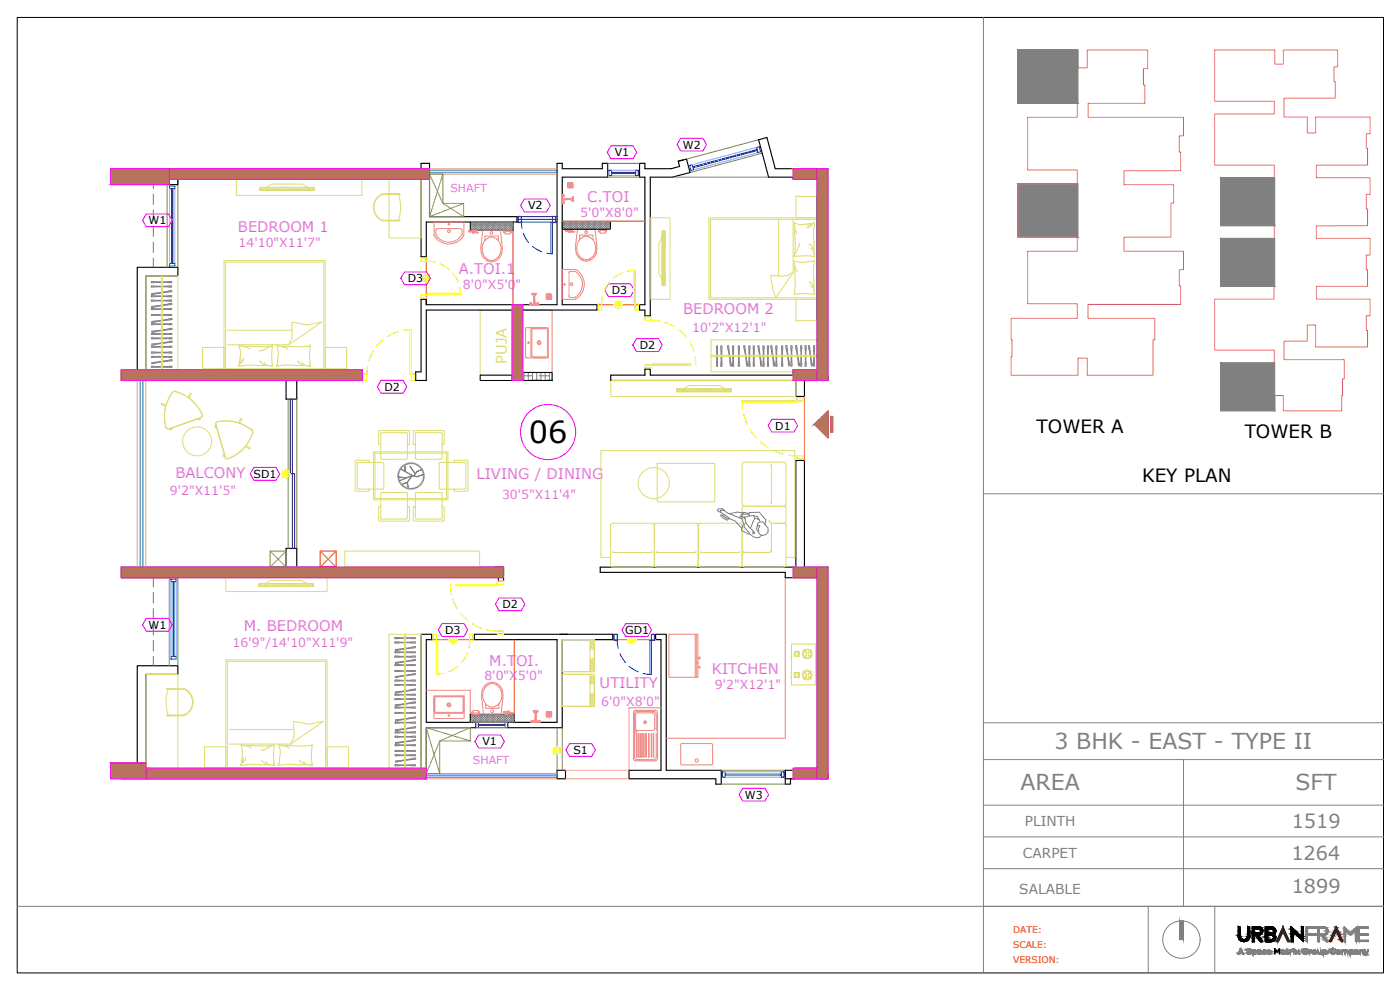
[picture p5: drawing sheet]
<svg xmlns="http://www.w3.org/2000/svg" width="420mm" height="297mm" viewBox="0 0 420 297" stroke-linecap="round" stroke-linejoin="round" font-family="sans-serif">
<defs><g id="words">
<text font-size="9.1" x="158.7" y="133">06</text>
<g font-size="6.6" fill="#808080">
<text x="316.5" y="224.8">3 BHK - EAST - TYPE II</text>
<text x="306.3" y="237.2">AREA</text>
<text x="388.8" y="237.2">SFT</text>
</g>
<g font-size="5.8" fill="#808080">
<text x="387.6" y="248.4">1519</text>
<text x="387.6" y="258">1264</text>
<text x="387.6" y="268">1899</text>
</g>
<g font-size="5.5">
<text x="311.1" y="129.9">TOWER A</text>
<text x="373.5" y="131.5">TOWER B</text>
<text x="342.7" y="144.6">KEY PLAN</text>
</g>
<g font-size="4.4" fill="#dd6edd">
<text x="176.2" y="60.5">C.TOI</text>
<text x="71.4" y="69.5">BEDROOM 1</text>
<text x="137.7" y="82.1">A.TOI.1</text>
<text x="205" y="94.1">BEDROOM 2</text>
<text x="52.7" y="143.3">BALCONY</text>
<text x="143" y="143.7">LIVING / DINING</text>
<text x="73.2" y="189.3">M. BEDROOM</text>
<text x="146.9" y="200">M.TOI.</text>
<text x="213.7" y="202.1">KITCHEN</text>
<text x="180" y="206.4">UTILITY</text>
</g>
<text font-size="4.4" fill="#dddd6e" x="152.1" y="109.2" transform="rotate(-90 152.1 109.2)">PUJA</text>
<g font-size="4.1" fill="#808080">
<text x="307.6" y="247.8">PLINTH</text>
<text x="307" y="257.4">CARPET</text>
<text x="305.9" y="268.3">SALABLE</text>
</g>
<g font-size="3.7" fill="#dd6edd">
<text x="174.2" y="65.1">5'0&quot;X8'0&quot;</text>
<text x="71.6" y="74.2">14'10&quot;X11'7&quot;</text>
<text x="138.9" y="86.6">8'0&quot;X5'0&quot;</text>
<text x="207.7" y="99.6">10'2&quot;X12'1&quot;</text>
<text x="51" y="148.7">9'2&quot;X11'5&quot;</text>
<text x="150.7" y="149.6">30'5&quot;X11'4&quot;</text>
<text x="69.8" y="194">16'9&quot;/14'10&quot;X11'9&quot;</text>
<text x="145.4" y="204.1">8'0&quot;X5'0&quot;</text>
<text x="214.5" y="206.7">9'2&quot;X12'1&quot;</text>
<text x="180.5" y="211.8">6'0&quot;X8'0&quot;</text>
</g>
<g font-size="3.3">
<text x="184.5" y="46.9">V1</text>
<text x="204.9" y="44.6">W2</text>
<text x="158.5" y="62.9">V2</text>
<text x="44.6" y="67.3">W1</text>
<text x="122.4" y="84.7">D3</text>
<text x="183.6" y="88.3">D3</text>
<text x="192" y="104.8">D2</text>
<text x="115.4" y="117.2">D2</text>
<text x="232.7" y="128.9">D1</text>
<text x="76.1" y="143.4">SD1</text>
<text x="150.8" y="182.5">D2</text>
<text x="44.6" y="188.7">W1</text>
<text x="133.6" y="190.2">D3</text>
<text x="187.7" y="190.2">GD1</text>
<text x="144.8" y="223.7">V1</text>
<text x="172.1" y="226.2">S1</text>
<text x="223.6" y="239.6">W3</text>
</g>
<g font-size="3.3" fill="#dd6edd">
<text x="135.2" y="57.6">SHAFT</text>
<text x="141.9" y="229.3">SHAFT</text>
</g>
<g font-size="2.7" fill="#f00">
<text x="304" y="279.9">DATE:</text>
<text x="304" y="284.4">SCALE:</text>
<text x="304" y="288.9">VERSION:</text>
</g>
</g></defs>
<!-- layer: A-WALL -->
<path d="M5.2 5.2h410v286.7h-410z" fill="none" stroke="#000" stroke-width=".3"/>
<!-- layer: 0 -->
<path d="M295.1 5.2v266.7M295.1 148.2h120.1M295.1 216.9h120.1M295.1 227.9h120.1M355.2 227.9v44M295.1 241.6h120.1M295.1 251.1h120.1M5.2 271.9h410M295.1 260.6h120.1" fill="none" stroke="#808080" stroke-width=".3"/>
<!-- layer: A-ANNO-TEXT -->
<g fill="none" stroke="#000" stroke-width=".3">
<path d="M377.6 280h-.3M377.7 278.1h.4l.6 .6M377.7 278l-1.9 .1v4.5h.2M377.7 279.9h-.1M377.8 278.7h-1.3v1.3h.9M377.8 278.7h.1M377.8 278.7l.2 .1M377.8 279.9h-.1M378 278.7l.3 .7M378 279.9l-.2 .1M378.2 279.6l-.2 .3M378.3 279.4v.2"/>
<path d="M378.8 278.7l.1 .5M378.9 279.5v.1M378.9 279.4v.1M378.9 279.2v.3M378.9 279.6l-.3 .6M379 279.2h.1M380.4 279.6v.4h1.1M381.5 278.7h.1M381.6 278.7h-1.2v.9M381.6 278.7h.1M381.6 280h-.1M381.7 278.7h.1"/>
<path d="M381.7 278.1h.1M381.7 279.9h.1M381.7 278.1h-2v4.4h1.6M381.7 278.7l.4 .3M381.8 278.1l.5 .2M382 279.8l-.2 .1M382.1 279v.1M382.1 279.7l-.1 .1M382.2 279.2h.1M382.2 279.1v.1M382.2 279.2l-.1 .5M382.3 278.3l.4 .5 .1 .7"/>
<path d="M382.8 279.5l-.3 .7M385 279.6h.1M385 278.1l-1.9 4.3M385 279.6l-1.3 3-.7-.1M385 278.1h.1M385.1 278.1l2 4.4h-.7l-1.3-2.8M387.5 278h.1M387.5 278.1v4.4M387.5 278.1h.1M387.5 278.1l3.1 2.9v-2.9h.6M388.1 279.6v2.9h-.5M388.1 279.6h.1"/>
<path d="M391.2 278.1h.1M391.2 278.2v4.3l-3.1-2.9M392 278.1v.1M392 278.2v4.3h.4v-1.9h2.7v-.4h-2.7v-1.7h2.5M392 278.2l3.1-.1-.2 .4M394.8 278.5h.1M397.3 278.5h.1M397.3 278.5h-1.4v1.7h1.4M397.4 278.5l.6 .3 .1 .6M397.5 278.1h-2v4.4h.4v-1.9h.8l1.3 1.8M397.5 278.1l.2 .1M397.7 278.1l.4 .3"/>
<path d="M397.9 279.9l-.6 .3M398.1 279.6l-.2 .3M398.1 278.4l.1 .1M398.1 279.6v.1M398.1 279.5v.1M398.1 279.5h.1M398.1 279.4v.1M398.1 279.4h.1M398.2 278.5l.2 .4M398.4 278.8l.1 .3M398.5 279.1v.1M398.5 279.2v.1"/>
<path d="M398.5 279.3v.2a1.17 1.17 0 0 1-.9 1M400.6 279.9l-.3 .9M400.8 279.4l-.2 .5M400.9 278.1l-1.7 4M401 278.1h.1M401 279.1h.1M401 279.1l-.2 .3M401 278.1v.1M401 279.1l.7 1.4M401 278.2l1.9 4.2M403.8 279.1l.2 .2M403.8 279.2v3.3h-.2"/>
<path d="M403.8 279.2h.1M403.8 279.1v.1M406.6 279.2l-1.3 1.4-1.3-1.3M406.7 279.2h-.1M406.7 279.2h.1M406.7 279.1v.1M406.7 279.1h.1M406.7 279.2v.1M406.8 279.3v3.2h.3l.1-4.4-1.9 1.9-1.9-1.9v4.4M407.1 278.1h.1M407.9 278.7v.6M407.9 278.5h.1"/>
<path d="M408 278.8v-.3h2.6v-.4h-3v4.4h3v-.4h-2.6v-1.5h2.6v-.4h-2.6v-.9M410.4 278.5h.1M371.6 286.2h.1M371.6 286.2l.7-1.5 .9 1.5M371.7 286.1h.1M371.7 286.2h-.1M371.8 286.1l-.1 .1M371.8 286h.1M371.8 281.7l.2 .3M371.8 285.9l1-.1 .3 .4M371.8 286v.1M371.9 285.7l.5-.9 .4 .9h-.8"/>
<path d="M372 282l1.1 .5 1-.2M372.2 281v-2.9h-.6v2.9l.2 .7M372.3 281v.3M372.3 281.3v.1M372.4 281.4l.5 .4M372.9 281.8h.2M373.1 281.9h.1M373.1 286.2h.1M373.2 281.9h.1M373.2 286.2h.1M373.4 281.9h-.2M373.5 281.9h.1"/>
<path d="M373.6 281.9h-.1M374.2 286.1h.1M374.2 286h.1M374.2 285l.1 .3M374.3 286h-.1M374.3 286h.1M374.3 284.9h.1M374.3 285.9h.1M374.3 285.9l.2 .2M374.4 285h.1M374.4 284.8l-.1 .1M374.4 285.1h.1"/>
<path d="M374.4 285.3l.3 .1M374.4 280.9l-.3 .6-.5 .4M374.4 280.8v.1M374.4 285v.1M374.4 285.2h.1M374.4 280.8v-2.7h.7v2.8M374.4 285.2l.1 .1M374.4 284.7l-.1 .1M374.5 286v.1M374.5 285.3h.1M374.5 286.1h.1M374.6 285.3h.1"/>
<path d="M374.6 286.1h.1M374.7 285.5h.3M374.7 286.1v.1M374.7 284.6l-.3 .1M374.7 284.6h.1M374.7 285.3h.1M374.7 286.2h.1M374.8 284.6h.1M374.8 284.6h-.1M374.8 285.4l.5 .2M374.9 284.7l-.5 .2M374.9 284.6l.1 .1"/>
<path d="M374.9 284.7l.3 .2M374.9 286.1h-.1M375 284.6l.2 .1M375 285.6h.1M375 281.2l-.4 .7-.5 .4M375 280.9h.1M375.1 280.9l-.1 .3M375.1 286.1l-.2 .1M375.1 285.6h.1M375.2 285.6v.1M375.2 286l-.1 .1M375.2 284.9h.1"/>
<path d="M375.2 284.7v.1M375.2 285.7h.1M375.2 285.9v.1M375.2 286.1l-.3 .1-.5-.1M375.2 285.7v.1M375.2 285.9h.1M375.3 284.8h.1M375.3 285.5v.1M375.3 284.9h.1M375.3 285.6v.1M375.3 284.8v.1M375.3 285.9h.1"/>
<path d="M375.3 286l-.1 .1M375.4 285.8h.1M375.4 285.8v.1M376 285.8h.1M376 285.5v.2M376 286v.1M376 285.7v.1M376 285.6h.1M376 285.8v.1M376 285.8l.1 .1M376 285.9h.1M376.1 286v.1"/>
<path d="M376.1 286.1h.1M376.1 285.3l-.1 .2M376.1 286.1h.3M376.2 282.5h-.2M376.3 282.5h-.1M376.4 285l-.4 .3M376.4 285.1h.1M376.5 285.1h.1M376.5 285.1h-.1M376.5 285.1l.3 .1M376.6 280.6h.1M376.6 280.6h-.1v1.9h-.2"/>
<path d="M376.7 280.6h.1M376.7 285.3l.1 .1M376.8 280.6h.1M376.8 285.3l-.4-.2-.4 .3-.1-.3v1.5l.1-.6M376.8 285.1l.1 .1M376.8 280.6l1.3 1.8 .4 .1M376.8 285.9l-.4 .2M376.8 285.4l.1 .3M376.9 285.2v.1M376.9 285.8l-.1 .1M376.9 285.7h.1M376.9 285.3l.1 .1"/>
<path d="M376.9 285.4l.1 .1M377 285.8h.1M377 285.9l-.4 .3-.5-.1M377 285.8v.1M377 285.5v.3M377.4 286h.1M377.4 285.8h.1M377.4 285.7v.1M377.4 285.8v.1M377.5 285.7h-.1M377.5 285.2h.1M377.5 286.1l.1 .1"/>
<path d="M377.6 285.2h.1M377.6 285.3h.1M377.6 286.2h.1M377.6 285.8l.1 .3M377.6 285.1h-.1M377.6 285.1h.1M377.7 286.1h.1M377.7 285.6l-.2 .1M377.7 286.2h.1M377.7 285.2h-.1M377.7 285.1h.1M377.7 285.7l-.2 .1"/>
<path d="M377.7 280.7l1.3 1.8h-.2M377.7 286.2h.3M377.7 285.2h.1M377.8 280.6h-.1M377.8 285.1h-.1M377.8 286.1h.1M377.8 280.6h.1M377.8 285.1l-.1 .1M377.8 285.1h.1M377.8 285.6h-.1M377.8 286.2h.1M377.8 285.5h-.1"/>
<path d="M377.9 285.6h-.1M377.9 280.6h-.1M377.9 285.1h-.1M377.9 285.5h.2M377.9 285.5h-.1M377.9 285.2h-.1M377.9 285.1l.2 .1M377.9 286.2h.1M378 285.6h.1M378 286.2h-.1M378 285.6h-.1M378 285h-.1"/>
<path d="M378 285.1h.1M378 285.1l.3 .2M378 286.2h.1M378.1 285.6l.2 .1M378.1 286.2h-.1M378.1 285.5l.1 .1M378.1 285.2l.2 .2M378.1 286l-.2 .1M378.2 285.6h.1M378.2 286.1l-.1 .1M378.3 285.4h.1M378.3 285.5h.1"/>
<path d="M378.3 285.4v.1M378.3 285.9h.1M378.3 285.8h.1M378.3 285.6h.1M378.3 285.7v.1M378.3 285.9l-.1 .1M378.3 285.9v.1M378.3 285.3v.3M378.4 285.7v.1M378.4 285.4v.3M378.4 285.9v.3l-.1-.1M378.5 280.3l-.6 .3"/>
<path d="M378.6 280.2l-.1 .1M378.7 282.5h-.2M378.9 286h.1M379 285.6l.2 .4M379 286l.2 .2M379.1 285.1l-.1 .8M379.1 285.3l-.1 .3M379.1 286l.2 .1M379.2 286.2l.1 .1M379.3 285l-.2 .2M379.3 286.2h.2M379.4 285.1h-.1"/>
<path d="M379.4 286.2h.1M379.4 285.1h.1M379.4 286.1h.1M379.4 285h.1M379.5 285.2l-.4 .1M379.5 285.1l.4 .2M379.5 286.2h.1M379.5 286.1h.1M379.6 285.1h.1M379.6 285l-.2 .1M379.6 286.1h.1M379.6 285l.1 .1"/>
<path d="M379.7 285.1l.1 .1M379.8 286l-.2 .1M379.8 286.2h-.3M379.8 286.1v.1M379.8 286h.1M379.8 285.2h.1M379.8 285.9l.1 .1M379.9 285.2v.1M379.9 286h-.1M379.9 285.3h.1M379.9 286h.1M379.9 286l-.1 .1"/>
<path d="M380.3 285.7h.1M380.3 285.7v.1M380.3 285.8l.1 .2M380.3 285.6v.1M380.3 285.9l.5 .3M380.4 285.6h.1M380.4 285.7v.1M380.4 285.3l-.1 .3M380.4 285.9l.3 .2M380.4 285.8l.1 .1M380.4 285.2v.1M380.5 285.1l-.1 .1"/>
<path d="M380.6 285.1l-.1 .1M380.6 285.2l-.2 .3M380.7 285.1h-.1M380.7 286.1h.3M380.8 285h.1M380.8 286.2h.1M380.8 285.1h.1M380.9 285.1l.2 .2M380.9 285.2h-.3M380.9 285.1h.1M380.9 285.1l.4 .2M381 286.2h-.2"/>
<path d="M381 286.1h.1M381.1 285.3l.1 .1M381.2 285.4v.2h-.8M381.2 286l-.2 .1M381.2 285.9h.1M381.2 286h.1M381.3 286h.1M381.3 285.3v.1M381.3 286l-.3 .3M381.3 285.4v.1M381.4 285.5v.1M381.4 285.6v.1"/>
<path d="M381.4 285.7l-1 .1M381.7 281.9h-.1M381.7 280.6l.1 .1M381.9 280.7l-.8-.1a.54 .54 0 0 0-.6 .1 .54 .54 0 0 0-.1 .6v.6h1.3M382 280.7v.1M382 280.8h.1M382.1 280.9h.1M382.1 280.9v.1M382.1 281h.1M382.2 281v.1M382.2 281v.4l-.5 .5M382.5 280.3l.4 .8"/>
<path d="M382.5 280.3v.1M382.5 284.7l.8 .9 .7-.9v1.5l-.1-1.3-.6 .9-.6-.9-.2 1.3zM382.7 281.8a1.32 1.32 0 0 1-1.4 .7M382.8 281.4l-.1 .4M382.8 281.2v.1M382.9 281.1v.1M382.9 281.3v.1M383 282.4h.1M384.5 285.9h.1M384.5 285.9v.1M384.5 285.8v.1M384.5 285.8h.1"/>
<path d="M384.5 286l.3 .3M384.6 285.7l-.1 .1M384.6 285.2l.1 .1M384.6 285.1h.1M384.7 285.6l-.1 .1M384.7 285.2v.1M384.7 285.1h-.1M384.8 285.2h-.1M384.8 285.5l-.1 .1M384.8 285.1h-.1M384.8 286.2h.1M384.8 285.1h.1"/>
<path d="M384.9 286.1h.1M384.9 285.2h-.1M384.9 285.2h.1M384.9 285v.1M384.9 285.1h.1M385 285.2h-.1M385 286.1h-.1M385 285.2h.1M385 285.1l.4 .1M385 285.1h-.1M385 285.5l-.2 .1M385 285.5h.1"/>
<path d="M385.1 286.2h-.1M385.1 285.1l.1 .1M385.1 285.5h.1M385.2 285.2h.1M385.3 285.2v.1M385.3 285.5h.1M385.3 286.2h.1M385.3 286l-.2 .2M385.3 286.2h-.4M385.3 285.3l.1 .1M385.3 286h.1M385.3 286.1h.1"/>
<path d="M385.4 285.6h.1M385.4 285.9h.1M385.4 285.1v.1M385.4 285.9l-.1-.2h-.6v.3l.2 .2M385.4 285.4h.1M385.4 285.4v.1M385.5 285.3v.1M385.5 285.4h.1M385.5 285.4v.8l-.1-.1M386.1 285.9v.1M386.1 286.1h.1M386.1 285.9l-.1-.8 .2-.4v.4l.4 .1h-.4v.9"/>
<path d="M386.1 286h.1M386.2 286.1v.1M386.2 286l.1 .1M386.2 286.2h.1M386.3 286.1h.1M386.3 286.2h.1M386.4 286.2h.1M386.4 286.1h.1M386.5 286.1h-.1M386.5 286.2h-.1M386.5 286.1h.1M386.6 286.2h-.1"/>
<path d="M386.6 286.1h.1M386.6 286.1h-.1M386.6 286.2h.1M387.2 285.7h.1M387.2 285.6v.1M387.3 285.4l-.1 .2M387.3 285.4l-.2-.3v1.1l.1-.4M387.3 285.3h.1M387.3 285.3v.1M387.5 285.2l-.2 .1M387.6 285.2h.1M387.6 285.2h-.1"/>
<path d="M387.6 285.1h-.2M387.7 285.2h-.1M387.7 285.1h-.1M387.7 285.2h.1M387.7 285.1v.1M388.2 284.6l.1 .2zM388.2 285.1l.1 1.1zM388.7 286.2h.1M388.8 286.2h.1M388.8 285.1l.5 .6M388.8 285.1h.1M388.8 286.2l.5-.5 .5 .5"/>
<path d="M388.9 285.1h-.1M388.9 285.1l.5 .4M389.1 285.8l-.3 .4M389.2 285.7h.1M389.3 285.7l-.2 .1M389.3 285.5l.5-.4a.62 .62 0 0 0-.3 .6 .62 .62 0 0 0 .3 .5M389.4 285.7h.1M389.8 286.2h.1M390.9 285.4v.1M390.9 285.5v.1M390.9 285.3v.1M390.9 285.6l.1 .2"/>
<path d="M390.9 285.4h.1M391 285.1l-.1 .2M391 285.8l.1 .2M391 285.6l.2 .3M391.1 286l.2 .2M391.2 284.8l-.2 .2M391.2 285.9l.3 .2M391.2 284.9l-.2 .7M391.3 286.2h.1M391.4 284.7l-.2 .2M391.4 286.2h.6M391.4 286.1l.2 .1"/>
<path d="M391.6 284.8l-.4 .1M391.7 284.7h.1M391.8 284.6l-.5 .1M391.8 284.7l.1 .1M391.8 284.6h.1M391.9 284.6l.2 .1M391.9 286.1h-.3M391.9 284.8h.1M392.1 284.8l.1 .1M392.1 286l-.2 .1M392.1 286h.1M392.1 284.7l.1 .1"/>
<path d="M392.2 284.8h.1M392.2 286h.1M392.2 286l.1-.5-.6-.1h.6v.7M392.2 286.1l-.3 .1M392.2 284.9h.1M392.3 284.8h-.1M392.3 286.1h-.1M392.3 284.8h.1M392.3 286.1h.1M393 285.5v.1M393.1 285.5l-.1 .1M393.1 285.5h-.1"/>
<path d="M393.1 285.4l-.2-.3v1.1l.1-.6M393.1 285.2l-.1 .1M393.2 285.3l-.1 .2M393.2 285.1l-.1 .1M393.3 285.1h-.1M393.4 285.1h-.1M393.5 285.1h-.1M393.5 285.2l-.3 .1M393.5 285.1v.1M393.8 285.8l.2 .3M393.8 285.7h.1M393.8 285.6v.1"/>
<path d="M393.8 285.5v.1M393.8 285.8h.1M393.8 285.4v.1M393.8 285.5h.1M393.9 285.3v.1M394 285.8l.2 .3M394 286.1l.2 .1M394 285.3l-.1 .5M394.2 286.2h.1M394.2 286.2h.3M394.3 285.1l-.4 .2M394.3 285.1h.1"/>
<path d="M394.3 285h.1M394.3 285.2l-.2 .1M394.4 285.1h.1M394.5 285.1v.1M394.5 285.1h-.2M394.5 285h.1M394.5 285.2h.1M394.5 286.2h.1M394.5 285l.1 .1M394.6 285.2h.1M394.6 285.1l.2 .1M394.6 285.2l.1 .2"/>
<path d="M394.7 286.2h-.2M394.8 285.3l.2 .2M394.8 285.5l.1 .3M394.8 285.2l.1 .1M394.8 285.7l-.1 .2M394.9 285.8l-.7 .3M395 285.7l-.3 .5M395 285.5v.1M395 285.6v.2M395.5 285.9v.1M395.5 286l.1 .1M395.6 286.1h.1"/>
<path d="M395.6 286.1l.6 .1M395.6 285.8v.1M395.6 285.8h.1M395.6 285.9l.2 .2M395.6 285.8l-.1-.7-.1 .8M395.9 286.2h.1M396 286.2h-.1M396 286.1v.1M396.3 286.1l-.1 .1M396.3 286.1h-.1M396.3 286l.2 .2v-1.1l-.1 .7-.4 .3M397.1 285.6l.1 .4"/>
<path d="M397.1 285.6h.1M397.1 285.5v.1M397.2 286v.1M397.2 285.5h.1M397.2 285.3l-.2-.2v1.5l.2-.6M397.2 286h.1M397.2 280.6l.1 .1M397.2 286.1h.1M397.2 280.6h.1M397.2 285.3v.2M397.2 285.3v.1M397.2 280.7l.1 .1"/>
<path d="M397.3 280.6h-.1M397.3 286l.1 .1M397.3 280.8l.5 .7M397.3 285.2v.1M397.4 285.2h-.1M397.4 285l-.2 .3M397.4 286.1h.1M397.5 285.2h-.1M397.5 286.2h.1M397.5 285.1h-.1M397.5 285.1h.1M397.5 285.1v.1"/>
<path d="M397.5 286.1h.1M397.6 285.2h.1M397.6 285.1h-.1M397.6 285.1h.1M397.6 285.1h.3M397.6 286.1h.1M397.6 280.6h-.3M397.7 285.2l.3 .3M397.7 286.1h-.1M397.7 286.1h.1M397.7 281.4v.1M397.8 286.1h-.1"/>
<path d="M397.8 281.6h.1M397.9 281.5h.1M397.9 281.5v.1M397.9 285.1l.1 .1M397.9 281.6l.6 .8M397.9 286v.1M398 285.9l-.1 .1M398 285.2v.1M398 285.8h.1M398 282.5h.1M398 285.7v.1M398 285.2l.1 .1"/>
<path d="M398 285.8v.1M398.1 285.5h.1M398.1 285.3h-.1M398.1 282.5h.1M398.1 285.6v.1M398.1 285.4v.1M398.1 285.5v.1M398.1 285.7v.1M398.1 285.9v-.1a.56 .56 0 0 1-.9 .3M398.2 285.4v.1M398.2 285.6v.1M398.3 282.5h-.1"/>
<path d="M398.3 282.5h.1M398.4 282.5h-.1M398.5 282.5h.1M398.6 282.5h.1M399.2 282.1l-.2 .3M399.3 285.1l.1 .8M399.4 285v.1M399.4 285.9l.6 .3M399.4 285.3l.2 .6M399.4 284.9v.1M399.5 284.9h-.1M399.6 285.9l.6 .2"/>
<path d="M399.6 285l-.2 .3M399.7 284.7l-.2 .1M399.7 284.8l-.2 .2M399.9 281.5l-.4 1-.5-.1M399.9 284.6l-.2 .1M400 284.6h-.1M400 284.6h.1M400.1 284.6h.1M400.1 281.1l-.2 .4M400.1 281h.1M400.2 280.9v.1M400.2 280.9h.1"/>
<path d="M400.2 284.6l.3 .1M400.2 280.8v.1M400.3 286.1h-.1M400.3 284.8h-.6M400.3 284.8h.2M400.4 286l-.1 .1M400.5 284.8l.2 .1M400.5 286h.2l-.7 .3M400.5 284.7l.1 .1M400.5 284.8h.1M400.6 284.8h.1M400.7 284.8v.1"/>
<path d="M401.2 285.9l.4 .3M401.4 285.2l-.2 .7M401.4 285.2h.1M401.5 285.2h-.1M401.5 286.2h.1M401.5 285.1a.59 .59 0 0 0-.5 .5 .59 .59 0 0 0 .5 .6M401.6 285.1h-.1M401.6 280.5h.1M401.6 285.1l.4 .4M401.6 285.2h-.1M401.7 280.6l.8 1.8 .4 .1M401.7 285h.1"/>
<path d="M401.7 285h-.1M401.7 285l.1 .1M401.8 286.2h-.2M401.8 285.1h.1M401.9 285.1l.1 .1M401.9 286l-.3 .1M401.9 286.2l-.2 .1M402 286.1l-.1 .1M402 285.1l.2 .4M402 286.1h.1M402 285.9l-.1 .2M402 285.4l.1 .2"/>
<path d="M402.1 285.6l-.1 .3M402.2 285.9l-.2 .2M402.2 285.5v.1M402.2 285.6v.3M402.9 285.3v.1M402.9 285.4h.1M402.9 285.3l-.2-.2v1.1l.1-.7M402.9 282.4h.1M402.9 282.4v.1M403 282.5h-.1M403 282.5h.1M403.1 285.1l-.3 .2"/>
<path d="M403.1 285h-.1M403.2 285.1h-.1M403.2 285h.1M403.3 285.2h.1M403.3 285.2l-.4 .1M403.3 285.1h.1M403.3 285.1l.2 .1M403.4 285.2l.1 .2M403.4 282.5h.1M403.5 282.5h.1M403.5 282.5h-.1M403.5 285.4v.8l.1-.6"/>
<path d="M403.5 285.2l.1 .1M403.6 285.3h.1M403.7 285.4l-.1 .2M403.7 285.4h.1M403.9 285.1l-.3 .1M403.9 285.1h.1M403.9 285.2l-.2 .2M404 285.1h-.1M404 285.1h.1M404 285.2h.1M404.1 285.1h.1M404.1 285.2h.1"/>
<path d="M404.1 285.2l.2 .1M404.1 285l.1 .1M404.2 285l.1 .1M404.2 285.1h.1M404.3 285.3v.2M404.3 285.1h.1M404.3 285.2h.1M404.3 285.4v.1M404.3 285.5v.3M404.4 285.2v.2M404.4 285.4h.1M404.4 285.4l.1 .8-.1-.3"/>
<path d="M405.1 285.8l.3 .3M405.1 285.4v.2M405.1 285.6v.2M405.2 285.3l-.2-.2v1.5l.1-.6 .5 .2M405.2 285.2h.1M405.3 285.2h-.1M405.4 285.1l-.2 .1M405.4 285.1h-.1M405.4 286.1h.1M405.5 286.2h.1M405.5 285.1h-.1M405.5 285.1h.1"/>
<path d="M405.5 286.1h.1M405.5 285.1h.2M405.6 286.2h.1M405.6 286.1h.1M405.6 285.1h.1M405.6 285.2h.1M405.7 285.1l-.5 .4M405.7 286.1h-.1M405.7 286.1v.1M405.7 285.2h.1M405.7 285l.1 .1M405.7 286.1h.1"/>
<path d="M405.8 285.1h.1M405.8 286.1h-.1M405.8 285.2h.1M405.8 285.3l.2 .1M405.8 286.1h.1M405.9 285.1l.2 .2M405.9 286h-.1M406 285.4h.1M406 285.4v.1M406 286h.1M406 285.9h.1M406 285.5v.3"/>
<path d="M406 285.8h.1M406.1 285.3v.2M406.1 285.9l-.4 .4M406.1 285.6h.1M406.1 285.8h.1M406.1 285.6v.1M406.1 285.7h.1M406.2 285.8l-.1 .2M406.5 285.9v.1M406.5 285.8h.1M406.5 286h.1M406.6 285.9h.1"/>
<path d="M406.6 285.8v.1M406.6 286.1h.1M406.6 286v.1M406.7 285.9v.1M406.7 285.8h-.2M406.7 286h.1M406.7 285.2v.1M406.7 286l.1 .1M406.7 285.1l-.1 .1M406.7 286.1v.1M406.7 285.9h.1M406.7 285.8v.1"/>
<path d="M406.7 285.8h.1M406.7 285.2h.1M406.7 285.3h.1M406.7 285.1h.1M406.8 286.2h.2M406.8 286.1h.1M406.8 285.1h-.1M406.8 285.2h-.1M406.8 285.1h.1M406.8 285.7h.1M406.9 285.1h-.1M406.9 286.1h.1"/>
<path d="M406.9 285h.1M407 285.5l-.4 .2M407 285.1h-.1M407 285.6l-.3 .2M407.1 285.1h-.1M407.1 286.2h-.1M407.1 285v.1M407.1 285.6l.1 .1M407.1 285.1l-.3 .1M407.1 285.2h.1M407.2 286.3h-.1M407.2 285.1h.1"/>
<path d="M407.2 285.2h.1M407.2 286.2h.1M407.2 285.1l.3 .2M407.2 286.1h-.1M407.2 285.6h.1M407.3 285.6l.2 .2M407.3 286.2h-.1M407.3 285.2v.1M407.3 285.3h.1M407.4 286.1h-.1M407.4 286.1l-.1 .1M407.4 285.3v.1"/>
<path d="M407.4 285.4h.1M407.4 285.4v.1M407.4 285.8v.1M407.4 285.8h.1M407.4 285.9l-.2 .2M407.5 285.5h-.6M407.5 285.3v.2M407.5 285.5v.4M407.5 285.5h.1M407.5 285.9v.3l-.1-.1M408.2 285.5h.1M408.3 285.2h-.1"/>
<path d="M408.3 285.2l-.2-.1v1.1l.1-.7M408.3 285.3l-.1 .2M408.3 285.1v.1M408.3 285.3v.1M408.3 285.2v.1M408.3 285.1h.1M408.4 285.1h-.1M408.4 285.2v.1M408.4 285.1h.1M408.5 285.1h-.1M408.6 285.1h.1M408.6 285.1h-.1"/>
<path d="M408.6 285h.1M408.7 285.1l-.3 .1M408.7 285.2h.1M408.7 285.1h.1M408.7 285.1l.2 .1M408.8 285.2l.1 .3M408.9 285.6v.3M409 285.2v.1M409 285.5v.1M409 285.9v.3l.1-.3M409 285.3l.1 .1M409.1 285.4v.1"/>
<path d="M409.1 285.5v.3M409.5 285.1l.5 1.1M409.5 285.1h.1M409.5 286.5v.1M409.5 286.5h.1M409.5 286.4h.1M409.5 286.6h.1M409.6 286.5h.1M409.6 285.1h.1M409.6 285.1l.5 1 .1-.2M409.6 286.6h.1M409.8 286.5h-.1"/>
<path d="M409.8 286.4l-.2 .1M409.9 286.5l-.2 .1M410 286.3l-.2 .2M410 286.3h.1M410 286.2h.1M410.1 286.3l-.2 .3M410.1 286.3h.1M410.2 286.1l-.1 .2M410.2 285.9l-.1 .2M410.5 285.1l-.4 .8M410.5 285.1h.1M410.5 285.1l-.2 .8"/>
</g>
<g fill="#952500" stroke="#952500" stroke-width=".3">
<path d="M385 278.1l.7 1.5h-1.4z"/>
<path d="M383 282.5h.7z"/>
<path d="M385 279.6l2.1 2.9-1.4-2.9zM385 279.6l2.1 2.9h-.7z"/>
<path d="M384.3 279.6l-.6 2.9 1.3-2.9zM384.3 279.6l-.6 2.9h-.7z"/>
<path d="M386.4 282.5h.7zM386.4 282.5h.7zM386.4 282.5h.7z"/>
<path d="M383 282.5h.7zM383.4 282.5l.3 .1z"/>
</g>
<g fill="#000" stroke="#000" stroke-width=".3">
<path d="M375.8 278.1h.2zM377.1 278.7h1.7zM377.7 278.7h1.1zM377.8 280h1zM379.7 278.1h.8zM381 280h1.7zM381.4 278.7h1.3zM381.6 278.7h1.1zM381.6 280h1.1zM381.7 278.8h1zM381.8 280h.9zM381.9 279.9h.8z"/>
<path d="M382.1 279.8h.7zM373.2 282.5h.3zM376.6 280.6h1.2zM378.5 282.5h.1zM378.5 282.5h.2zM380.4 282.5h1zM381.5 281.9h1.2zM381.7 280.7h1zM381.8 281.9h.9zM387.5 282.5h.1z"/>
<path d="M371.6 278.1l.6 1.4v-1.4zM371.6 278.1l.6 1.4h-.6z"/>
<path d="M371.6 279.5l.6 .1zM371.6 279.5l.6 .1z"/>
<path d="M371.6 279.6l.6 .9v-.9zM371.6 279.6l.6 .9h-.6z"/>
<path d="M374.4 278.1l.7 1.4v-1.4zM374.4 278.1l.7 1.4h-.7z"/>
<path d="M374.4 279.5h.7zM374.4 279.5h.7z"/>
<path d="M374.4 279.5l.7 .6v-.6zM374.4 279.5l.7 .6h-.7z"/>
<path d="M375.8 280h.7zM375.8 280h.7z"/>
<path d="M375.8 278.7l.7 .6v-.6zM375.8 278.7l.7 .6h-.7z"/>
<path d="M375.8 279.3l.7 .3v-.3zM375.8 279.3l.7 .3h-.7z"/>
<path d="M375.8 279.6l.7 .2v-.2zM375.8 279.6l.7 .2h-.7z"/>
<path d="M375.8 279.8l.7 .2v-.2zM375.8 279.8l.7 .2h-.7zM375.8 280h.7zM375.8 280h.7zM375.8 280h.7zM375.8 280h.7zM375.8 280h.7zM375.8 280h.7zM375.8 280h.7zM375.8 280h.7zM375.8 280h.7zM375.8 280h.7zM375.8 280h.7zM375.8 280h.7zM375.8 280h.7zM375.8 280h.7zM375.8 280h.7zM375.8 280h.7z"/>
<path d="M375.8 280h.8zM375.8 280h.8z"/>
<path d="M375.8 280h1zM375.8 280h1z"/>
<path d="M375.8 278.1h1zM375.8 278.1h1z"/>
<path d="M375.8 280h1.2zM375.8 280h1.2z"/>
<path d="M375.8 280h1.6zM375.8 280h1.6z"/>
<path d="M375.8 278.1h1.7zM375.8 278.1h1.7z"/>
<path d="M375.8 278.1h2zM375.8 278.1h2z"/>
<path d="M375.8 278.1h2.2zM375.8 278.1h2.2z"/>
<path d="M375.8 278.1l2.3 .1zM375.8 278.1l2.3 .1z"/>
<path d="M375.8 278.2h2.5zM375.8 278.2h2.5z"/>
<path d="M375.8 278.2l2.6 .1zM375.8 278.2l2.6 .1z"/>
<path d="M375.8 278.3l2.7 .1zM375.8 278.3l2.7 .1z"/>
<path d="M375.8 278.4l2.9 .1zM375.8 278.4l2.9 .1z"/>
<path d="M375.8 278.5l3 .2zM375.8 278.5l3 .2z"/>
<path d="M375.8 278.7h3zM375.8 278.7h3z"/>
<path d="M376.5 278.7h2.3zM376.5 278.7h2.3zM377.1 278.7h1.7z"/>
<path d="M377.5 278.7h1.3zM377.5 278.7h1.3zM377.7 278.7h1.1z"/>
<path d="M377.8 278.7l1 .1zM377.8 278.7l1 .1z"/>
<path d="M377.9 278.8h.9zM377.9 278.8h.9z"/>
<path d="M377.9 279.9l.9 .1zM377.8 280h1zM377.8 280h1z"/>
<path d="M377.8 280h1zM377.6 280h1.2z"/>
<path d="M377.6 280h1.2zM377.4 280h1.4z"/>
<path d="M377.4 280h1.4zM377.4 280h1.4z"/>
<path d="M375.8 280h3zM375.8 280l3 .1z"/>
<path d="M378 278.8h.8zM378 278.8h.8zM378 278.8h.8zM378 278.8h.8z"/>
<path d="M378 278.8l.9 .1zM378 278.8l.9 .1z"/>
<path d="M378.1 279.9h.7zM378 279.9h.8z"/>
<path d="M378 279.9h.8zM378 279.9h.8z"/>
<path d="M378 279.9h.8zM377.9 279.9h.9z"/>
<path d="M378.1 278.9h.8zM378.1 278.9h.8z"/>
<path d="M378.2 278.9l.7 .1zM378.2 278.9l.7 .1zM378.2 279h.7zM378.2 279h.7z"/>
<path d="M378.2 279.8h.7zM378.2 279.8l.6 .1z"/>
<path d="M378.2 279l.7 .1zM378.2 279l.7 .1zM378.2 279.1h.7zM378.2 279.1h.7z"/>
<path d="M378.2 279.1h.7zM378.2 279.1h.7z"/>
<path d="M378.3 279.1l.6 .1zM378.3 279.1l.6 .1z"/>
<path d="M378.3 279.2h.7zM378.3 279.2h.7z"/>
<path d="M378.3 279.5l.6 .1zM378.3 279.5l.6 .1z"/>
<path d="M378.3 279.6h.6zM378.3 279.6h.6z"/>
<path d="M378.2 279.6l.7 .1zM378.2 279.6l.7 .1z"/>
<path d="M378.2 279.7h.7zM378.2 279.7l.7 .1zM378.2 279.8h.7zM378.2 279.8h.7z"/>
<path d="M378.3 279.2l.7 .1zM378.3 279.2l.7 .1z"/>
<path d="M378.3 279.3h.7zM378.3 279.3h.7z"/>
<path d="M378.3 279.3h.7zM378.3 279.3h.7z"/>
<path d="M378.3 279.3l.7 .1zM378.3 279.3l.7 .1z"/>
<path d="M378.3 279.4h.7zM378.3 279.4h.7zM378.3 279.4h.7zM378.3 279.4h.7z"/>
<path d="M378.3 279.4h.7zM378.3 279.4l.6 .1z"/>
<path d="M379.7 278.7h.7zM379.7 278.7h1.3z"/>
<path d="M379.7 278.7l.7 .4v-.4zM379.7 278.7l.7 .4h-.7z"/>
<path d="M379.7 279.1l.7 .2v-.2zM379.7 279.1l.7 .2h-.7z"/>
<path d="M379.7 279.3l.7 .2v-.2zM379.7 279.3l.7 .2h-.7z"/>
<path d="M379.7 279.5l.7 .1zM379.7 279.5l.7 .1z"/>
<path d="M379.7 279.6l.7 .1zM379.7 279.6l.7 .1z"/>
<path d="M379.7 279.7l.7 .3v-.3zM379.7 279.7l.7 .3h-.7z"/>
<path d="M379.7 278.7h1.3zM379.7 278.7h1.5z"/>
<path d="M379.7 278.1h1.4zM379.7 278.1h1.4z"/>
<path d="M379.7 278.1h1.8zM379.7 278.1h1.8z"/>
<path d="M379.7 278.1h2zM379.7 278.1h2z"/>
<path d="M379.7 278.1h2.1zM379.7 278.1h2.1z"/>
<path d="M379.7 278.1l2.3 .1zM379.7 278.1l2.3 .1z"/>
<path d="M379.7 278.2h2.5zM379.7 278.2h2.5z"/>
<path d="M379.7 278.2l2.7 .1zM379.7 278.2l2.7 .1z"/>
<path d="M379.7 278.3l2.8 .2zM379.7 278.3l2.8 .2z"/>
<path d="M379.7 278.5l3 .1-.2-.1zM379.7 278.5l3 .1h-3z"/>
<path d="M379.7 278.6l3 .1zM379.7 278.6l3 .1z"/>
<path d="M381.2 278.7h1.5zM381.2 278.7h1.5z"/>
<path d="M381.3 278.7h1.4zM381.3 278.7h1.4zM381.4 278.7h1.3z"/>
<path d="M381.6 278.7h1.1zM381.6 278.7h1.1zM381.6 278.7h1.1z"/>
<path d="M381.7 278.7l1 .1zM381.7 278.7l1 .1zM381.7 278.8h1z"/>
<path d="M381.8 278.8h.9zM381.8 278.8h.9z"/>
<path d="M381.8 278.8h.9zM381.8 278.8h.9z"/>
<path d="M381.7 280h1zM381.6 280h1.1zM381.5 280h1.2z"/>
<path d="M381.5 280h1.2zM381 280h1.7zM380.4 280h2.3z"/>
<path d="M379.7 280h3zM379.7 280l3 .1z"/>
<path d="M381.9 278.8h.8zM381.9 278.8h.8zM381.9 278.8h.8zM381.9 278.8h.8z"/>
<path d="M381.9 278.8h.9zM381.9 278.8h.9z"/>
<path d="M382 279.9h.7zM382 279.9h.7z"/>
<path d="M381.9 279.9h.8zM381.9 279.9h.8zM381.8 279.9h.9z"/>
<path d="M381.8 279.9h.9zM381.8 279.9l.9 .1zM381.7 280h1z"/>
<path d="M382 278.8l.8 .1zM382 278.8l.8 .1z"/>
<path d="M382 278.9l.8 .1zM382 278.9l.8 .1z"/>
<path d="M382.1 279h.7zM382.1 279h.7z"/>
<path d="M382 279.8h.8zM382 279.8l.7 .1z"/>
<path d="M382.1 279h.7zM382.1 279h.7z"/>
<path d="M382.1 279l.7 .1zM382.1 279l.7 .1z"/>
<path d="M382.1 279.1h.7zM382.1 279.1h.7z"/>
<path d="M382.2 279.1l.7 .1zM382.2 279.1l.7 .1z"/>
<path d="M382.2 279.6h.6zM382.2 279.6h.6z"/>
<path d="M382.1 279.6l.7 .1zM382.1 279.6l.7 .1z"/>
<path d="M382.1 279.7h.7zM382.1 279.7h.7z"/>
<path d="M382.1 279.7h.7zM382.1 279.7l.7 .1zM382 279.8h.8z"/>
<path d="M382.2 279.2h.7zM382.2 279.2h.7z"/>
<path d="M382.2 279.2l.7 .1zM382.2 279.2l.7 .1z"/>
<path d="M382.2 279.3h.7zM382.2 279.3h.7z"/>
<path d="M382.2 279.3h.7zM382.2 279.3h.7z"/>
<path d="M382.2 279.3l.7 .1zM382.2 279.3l.7 .1z"/>
<path d="M382.2 279.4l.7 .1zM382.2 279.4l.7 .1z"/>
<path d="M382.2 279.5h.7zM382.2 279.5h.7z"/>
<path d="M382.2 279.5l.7 .1zM382.2 279.5l.7 .1z"/>
<path d="M382.2 279.6h.7zM382.2 279.6h.6z"/>
<path d="M387.5 278.2l.5 .4zM387.5 278.2l.5 .4h-.5z"/>
<path d="M387.5 278.6l.7 .1zM387.5 278.6l.7 .1z"/>
<path d="M387.5 279.6l.6 .5v-.5zM387.5 279.6l.6 .5h-.6z"/>
<path d="M387.5 278.7l1 .3-.3-.3zM387.5 278.7l1 .3h-1z"/>
<path d="M387.5 279l1.4 .4-.4-.4zM387.5 279l1.4 .4h-1.4z"/>
<path d="M387.5 279.4h1.4zM387.5 279.4h1.4z"/>
<path d="M387.5 279.4l1.6 .2-.2-.2zM387.5 279.4l1.6 .2h-1.6z"/>
<path d="M388.1 279.6l1.1 .1zM388.1 279.6l1.1 .1z"/>
<path d="M388.2 279.7l1.2 .2zM388.2 279.7l1.2 .2z"/>
<path d="M388.4 279.9l1.1 .1zM388.4 279.9l1.1 .1z"/>
<path d="M388.5 280l1.3 .3-.3-.3zM388.5 280l1.3 .3h-1zM388.8 280.3h1zM388.8 280.3h1z"/>
<path d="M390.6 278.1l.6 .1zM390.6 278.1l.6 .1z"/>
<path d="M390.6 278.2l.6 1.4v-1.4zM390.6 278.2l.6 1.4h-.6z"/>
<path d="M390.6 279.6l.6 .7v-.7zM390.6 279.6l.6 .7h-.6z"/>
<path d="M371.8 281.6h.7zM371.8 281.6h.7z"/>
<path d="M371.6 280.5l.6 .3v-.3zM371.6 280.5l.6 .3h-.6z"/>
<path d="M371.6 280.8l.6 .2v-.2zM371.6 280.8l.6 .2h-.6z"/>
<path d="M371.6 281h.6zM371.6 281h.6z"/>
<path d="M371.6 281h.6zM371.6 281h.6zM371.6 281h.6zM371.6 281h.6z"/>
<path d="M371.6 281l.7 .1zM371.6 281l.7 .1z"/>
<path d="M371.6 281.1l.7 .1zM371.6 281.1l.7 .1zM371.6 281.2h.7zM371.6 281.2h.7z"/>
<path d="M371.6 281.2l.8 .2zM371.6 281.2l.8 .2z"/>
<path d="M371.7 281.4h.7zM371.7 281.4h.7z"/>
<path d="M371.7 281.4l.7 .1zM371.7 281.4l.7 .1z"/>
<path d="M371.7 281.5l.8 .1zM371.7 281.5l.8 .1z"/>
<path d="M371.8 281.6l.8 .1zM371.8 281.6l.8 .1z"/>
<path d="M371.8 281.7h.9zM371.8 281.7h.9z"/>
<path d="M371.8 281.7l.9 .1zM371.8 281.7l.9 .1z"/>
<path d="M371.9 281.8h.9zM371.9 281.8h.9z"/>
<path d="M371.9 281.8h1zM371.9 281.8h1z"/>
<path d="M371.9 281.8h1.1zM371.9 281.8h1.1z"/>
<path d="M371.9 281.8l1.2 .1zM371.9 281.8l1.2 .1z"/>
<path d="M371.9 281.9h1.2zM371.9 281.9h1.2z"/>
<path d="M373.2 282.5h.2zM373.3 282.5h.1z"/>
<path d="M371.9 281.9h1.3zM371.9 281.9h1.3z"/>
<path d="M371.9 281.9h1.4zM371.9 281.9h1.4z"/>
<path d="M373.1 282.5h.4zM373.1 282.5h.4z"/>
<path d="M372.9 282.5h.9zM372.9 282.5h.6zM373.1 282.5h.4zM373.1 282.5h.4z"/>
<path d="M372.7 282.4h1.2zM372.7 282.4l1.1 .1zM372.9 282.5h.9zM372.9 282.5h.9z"/>
<path d="M372.7 282.4h1.3zM372.7 282.4h1.2z"/>
<path d="M372.5 282.3h1.6zM372.5 282.3h1.6z"/>
<path d="M372.5 282.3h1.6zM372.5 282.3l1.5 .1z"/>
<path d="M372.3 282.3h2zM372.3 282.3h1.8z"/>
<path d="M372.3 282.2h2.1zM372.3 282.2l2 .1z"/>
<path d="M372.2 282.1h2.2zM372.2 282.1l2.2 .1z"/>
<path d="M372.1 282.1h2.4zM372.1 282.1h2.3zM372.2 282.1h2.2zM372.2 282.1h2.2z"/>
<path d="M372.1 282h2.5zM372.1 282l2.4 .1z"/>
<path d="M372 282h2.7zM372 282h2.6z"/>
<path d="M373.6 281.8l1.1 .1zM373.6 281.9h1.1z"/>
<path d="M373.6 281.9h1.1zM373.5 281.9h1.2z"/>
<path d="M373.5 281.9h1.2zM373.3 281.9h1.4z"/>
<path d="M371.9 281.9h2.8zM371.9 281.9l2.8 .1z"/>
<path d="M373.8 281.8h.9zM373.6 281.8h1.1z"/>
<path d="M374 281.7h.8zM373.8 281.8h.9z"/>
<path d="M374.1 281.6l.8 .1zM374.1 281.6l.8 .1z"/>
<path d="M374 281.7h.9zM374 281.7h.8z"/>
<path d="M374.2 281.5h.7zM374.2 281.5l.7 .1z"/>
<path d="M374.3 281.4h.6zM374.3 281.4h.6z"/>
<path d="M374.2 281.4h.7zM374.2 281.4l.7 .1z"/>
<path d="M374.3 281.2h.7zM374.3 281.2l.6 .2z"/>
<path d="M374.4 281l.6 .2v-.2zM374.4 281l.6 .2h-.6z"/>
<path d="M374.4 281.2h.6zM374.4 281.2h.6z"/>
<path d="M374.4 281.2h.6zM374.4 281.2h.6z"/>
<path d="M374.4 280.1l.7 .4v-.4zM374.4 280.1l.7 .4h-.7z"/>
<path d="M374.4 280.5l.7 .1zM374.4 280.5l.7 .1z"/>
<path d="M374.4 280.6l.7 .2v-.2zM374.4 280.6l.7 .2h-.7z"/>
<path d="M374.4 280.8l.7 .1zM374.4 280.8l.7 .1z"/>
<path d="M374.4 280.9l.7 .1zM374.4 280.9l.7 .1z"/>
<path d="M374.4 281h.7zM374.4 281h.6z"/>
<path d="M375.8 282.6h.2zM375.8 282.6h.2z"/>
<path d="M375.8 282.5h.3zM375.8 282.5h.5z"/>
<path d="M375.8 282.5h.3zM375.8 282.5l.2 .1z"/>
<path d="M375.8 282.5h.5zM375.8 282.5h.5z"/>
<path d="M375.8 282.5h.5zM375.8 282.5h.7z"/>
<path d="M375.8 280.6l.7 1v-1zM375.8 280.6l.7 1h-.7z"/>
<path d="M375.8 281.6l.7 .9v-.9zM375.8 281.6l.7 .9h-.7z"/>
<path d="M376.9 280.7h.8zM376.9 280.7h.8zM376.9 280.7h.8zM376.9 280.7h.8z"/>
<path d="M376.9 280.7h.8zM376.9 280.7h.8z"/>
<path d="M376.9 280.7l.8 .1zM376.9 280.7l.8 .1z"/>
<path d="M376.8 280.6h.9zM376.8 280.6l.9 .1z"/>
<path d="M377 280.8l.8 .1zM377 280.8l.8 .1z"/>
<path d="M375.8 280.6h2zM375.8 280.6h2zM375.8 280.6h2zM375.8 280.6h2.1z"/>
<path d="M376.5 280.6h1.3zM376.5 280.6h1.3zM376.6 280.6h1.2z"/>
<path d="M376.8 280.6h1zM376.8 280.6h.9z"/>
<path d="M377 280.9l1 .2-.2-.2zM377 280.9l1 .2h-.8z"/>
<path d="M377.2 281.1l.8 .1zM377.2 281.1l.8 .1z"/>
<path d="M377.3 281.2l.9 .3-.2-.3zM377.3 281.2l.9 .3h-.8z"/>
<path d="M375.8 280.6h2.3zM375.8 280.6h2.1z"/>
<path d="M377.4 281.5l1 .2zM377.4 281.5l1 .2z"/>
<path d="M375.8 280.5h2.5zM375.8 280.5l2.3 .1z"/>
<path d="M377.6 281.7l.9 .3-.1-.3zM377.6 281.7l.9 .3h-.7z"/>
<path d="M375.8 280.4h2.7zM375.8 280.4l2.5 .1z"/>
<path d="M375.8 280.3h2.7zM375.8 280.3l2.7 .1z"/>
<path d="M377.8 282h.8zM377.8 282h.8z"/>
<path d="M377.8 282l.9 .1zM377.8 282l.9 .1z"/>
<path d="M375.8 280.2h2.8zM375.8 280.2l2.7 .1z"/>
<path d="M377.9 282.1l.9 .2-.1-.2zM377.9 282.1l.9 .2h-.8z"/>
<path d="M375.8 280.1l2.8 .1 .2-.1zM375.8 280.1l2.8 .1h-2.8z"/>
<path d="M378 282.3h.8zM378 282.3h.8z"/>
<path d="M378.4 282.5h.4zM378.4 282.5h.3z"/>
<path d="M378.3 282.5h.5zM378.3 282.5h.5z"/>
<path d="M378 282.3l.9 .1zM378 282.3l.9 .1z"/>
<path d="M378.1 282.4l.9 .1zM378.1 282.4l.9 .1z"/>
<path d="M378.2 282.5h.7zM378.2 282.5h.8z"/>
<path d="M378.2 282.5h.7zM378.2 282.5h.6z"/>
<path d="M379.7 280.6h.7zM379.7 280.6h1z"/>
<path d="M379.7 280.6l.7 .3v-.3zM379.7 280.6l.7 .3h-.7z"/>
<path d="M379.7 280.9l.7 .1zM379.7 280.9l.7 .1z"/>
<path d="M379.7 281l.7 .2v-.2zM379.7 281l.7 .2h-.7z"/>
<path d="M379.7 281.2l.7 .1v-.1zM379.7 281.2l.7 .1h-.7z"/>
<path d="M379.7 281.3l.7 .2v-.2zM379.7 281.3l.7 .2h-.7z"/>
<path d="M379.7 281.5l.7 .4v-.4zM379.7 281.5l.7 .4h-.7z"/>
<path d="M380.4 282.5h.9zM380.6 282.5h.7z"/>
<path d="M379.7 280.6h1zM379.7 280.6h1.2z"/>
<path d="M379.7 281.9h1.1zM379.7 281.9h1.1z"/>
<path d="M379.7 280.6h1.2zM379.7 280.6h1.4z"/>
<path d="M379.7 280.6h1.4zM379.7 280.6h1.6z"/>
<path d="M379.7 281.9h1.5zM379.7 281.9h1.5z"/>
<path d="M379.7 282.5h1.9zM379.7 282.5h2z"/>
<path d="M379.7 282.5h1.9zM379.7 282.5h1.9z"/>
<path d="M380 282.5h1.6zM380 282.5h1.4z"/>
<path d="M379.7 282.5h2zM379.7 282.5h2.1z"/>
<path d="M379.7 282.5h2.3zM379.7 282.5h2.1z"/>
<path d="M379.7 282.4h2.4zM379.7 282.4l2.3 .1z"/>
<path d="M379.7 282.4h2.5zM379.7 282.4h2.4z"/>
<path d="M379.7 282.3h2.6zM379.7 282.3l2.5 .1z"/>
<path d="M379.7 280.3l2.8 .1zM379.7 280.3l2.8 .1z"/>
<path d="M379.7 282.2h2.7zM379.7 282.2l2.6 .1z"/>
<path d="M379.7 280.3h2.8zM379.7 280.3h2.7zM379.7 280.3h2.7zM379.7 280.3h2.7z"/>
<path d="M379.7 280.4l2.9 .1-.1-.1zM379.7 280.4l2.9 .1h-2.9z"/>
<path d="M379.7 282.1h2.8zM379.7 282.1l2.7 .1z"/>
<path d="M379.7 280.1h2.9zM379.7 280.1l2.8 .2z"/>
<path d="M379.7 280.5l3 .1zM379.7 280.5l3 .1z"/>
<path d="M379.7 282.1h2.9zM379.7 282.1h2.8z"/>
<path d="M379.7 280.1h3zM379.7 280.1h2.9z"/>
<path d="M381.3 280.6h1.4zM381.3 280.6h1.4z"/>
<path d="M381.4 280.6h1.3zM381.4 280.6h1.3z"/>
<path d="M381.7 280.6l1 .1zM381.7 280.6l1 .1zM381.7 280.7h1z"/>
<path d="M381.8 280.7h.9zM381.8 280.7h.9zM381.9 280.7h.8zM381.9 280.7h.8z"/>
<path d="M381.7 281.9h1zM381.6 281.9h1.1z"/>
<path d="M381.6 281.9h1.1zM381.5 281.9h1.2zM381.3 281.9h1.4z"/>
<path d="M381.3 281.9h1.4zM381.2 281.9h1.5z"/>
<path d="M379.7 281.9h3zM379.7 281.9h3z"/>
<path d="M379.7 281.9h3zM379.7 281.9l2.9 .2z"/>
<path d="M381.9 280.7h.8zM381.9 280.7h.8z"/>
<path d="M382 280.7l.8 .1zM382 280.7l.8 .1z"/>
<path d="M382 281.8h.7zM382 281.8h.7zM381.9 281.8h.8zM381.9 281.8h.8z"/>
<path d="M381.9 281.8h.8zM381.8 281.8h.9z"/>
<path d="M381.8 281.8h.9zM381.8 281.8l.9 .1zM381.7 281.9h1z"/>
<path d="M382.1 280.8l.7 .1zM382.1 280.8l.7 .1z"/>
<path d="M382.1 280.9h.7zM382.1 280.9h.7zM382.1 280.9h.7zM382.1 280.9h.7z"/>
<path d="M382.1 281.7h.7zM382.1 281.7h.7z"/>
<path d="M382 281.7h.8zM382 281.7l.7 .1z"/>
<path d="M382.1 280.9l.7 .1zM382.1 280.9l.7 .1zM382.1 281h.7zM382.1 281h.7z"/>
<path d="M382.1 281h.7zM382.1 281h.7z"/>
<path d="M382.2 281l.7 .1zM382.2 281l.7 .1z"/>
<path d="M382.2 281.5h.6zM382.2 281.5h.6zM382.1 281.5h.7zM382.1 281.5h.7z"/>
<path d="M382.1 281.5l.7 .1zM382.1 281.5l.7 .1z"/>
<path d="M382.1 281.6h.7zM382.1 281.6l.7 .1zM382.1 281.7h.7zM382.1 281.7h.7z"/>
<path d="M382.2 281.1h.7zM382.2 281.1h.7z"/>
<path d="M382.2 281.1l.7 .1zM382.2 281.1l.7 .1z"/>
<path d="M382.2 281.2h.7zM382.2 281.2h.7zM382.2 281.2h.7zM382.2 281.2h.7z"/>
<path d="M382.2 281.2l.7 .1zM382.2 281.2l.7 .1z"/>
<path d="M382.2 281.3h.7zM382.2 281.3h.7z"/>
<path d="M382.2 281.3l.7 .1zM382.2 281.3l.7 .1z"/>
<path d="M382.2 281.4h.7zM382.2 281.4h.7z"/>
<path d="M382.2 281.4h.7zM382.2 281.4l.6 .1z"/>
<path d="M387.5 282.5h.1zM387.5 282.5h.2z"/>
<path d="M387.5 282.5h.2zM387.5 282.5h.4z"/>
<path d="M387.5 282.5h.4zM387.5 282.5h.6z"/>
<path d="M387.5 280.1l.6 .2v-.2zM387.5 280.1l.6 .2h-.6z"/>
<path d="M387.5 280.3l.6 .2v-.2zM387.5 280.3l.6 .2h-.6z"/>
<path d="M387.5 280.5l.6 .6v-.6zM387.5 280.5l.6 .6h-.6z"/>
<path d="M387.5 281.1l.6 1.4v-1.4zM387.5 281.1l.6 1.4h-.6z"/>
<path d="M388.8 280.3l1.3 .3-.3-.3zM388.8 280.3l1.3 .3h-1z"/>
<path d="M389.1 280.6h1zM389.1 280.6h1z"/>
<path d="M389.2 280.6l1.2 .2-.3-.2zM389.2 280.6l1.2 .2h-1z"/>
<path d="M389.4 280.8l1.2 .2zM389.4 280.8l1.2 .2z"/>
<path d="M390.6 280.3l.6 .5v-.5zM390.6 280.3l.6 .5h-.6z"/>
<path d="M390.6 280.8l.6 .2v-.2zM390.6 280.8l.6 .2h-.6z"/>
<path d="M389.6 281l1.6 .1zM389.6 281l1.6 .1z"/>
<path d="M389.7 281.1l1.5 .4v-.4zM389.7 281.1l1.5 .4h-1z"/>
<path d="M390.2 281.5l1 .6v-.6zM390.2 281.5l1 .6h-.5z"/>
<path d="M390.7 282.1l.5 .4zM390.7 282.1h.5v.4z"/>
</g>
<!-- layer: A-HTCH -->
<g fill="#808080" stroke="#808080" stroke-width=".3">
<path d="M395.5 278.1h.9z"/>
<path d="M397 278.5h1.2z"/>
<path d="M397.3 278.5h.9z"/>
<path d="M397.5 280.2h.7z"/>
<path d="M397.4 280.2h.8z"/>
<path d="M397.1 280.2h1.1z"/>
<path d="M396.6 280.2h1.6z"/>
<path d="M395.5 282.5h.4z"/>
<path d="M374.4 284.8h.1z"/>
<path d="M375.2 284.9h.1z"/>
<path d="M374.3 284.9h.2z"/>
<path d="M379.4 285.1h.2z"/>
<path d="M376.4 285.1h.2z"/>
<path d="M380.7 285.1h.2z"/>
<path d="M377.8 285.1h.3z"/>
<path d="M387.6 285.1h.1z"/>
<path d="M389.7 285.1h.1z"/>
<path d="M377.6 285.2h.1z"/>
<path d="M384.6 285.2h.2z"/>
<path d="M380.5 285.2h.2z"/>
<path d="M376.1 285.2h.2z"/>
<path d="M379.1 285.2h.1z"/>
<path d="M387.3 285.3h.2z"/>
<path d="M379.8 285.3h.1z"/>
<path d="M379 285.3h.2z"/>
<path d="M380.4 285.3h.2z"/>
<path d="M379 285.4h.1z"/>
<path d="M378.9 285.4h.2z"/>
<path d="M389.4 285.4h.2z"/>
<path d="M384.9 285.5h.2z"/>
<path d="M387.1 285.5h.2z"/>
<path d="M377.8 285.6h.4z"/>
<path d="M389.3 285.6h.2z"/>
<path d="M384.6 285.7h.2z"/>
<path d="M372.4 285.7h.5z"/>
<path d="M372.2 285.7h.7z"/>
<path d="M377.5 285.7h.2z"/>
<path d="M384.6 285.7h.1z"/>
<path d="M389.1 285.8h.2z"/>
<path d="M371.8 285.8l-.1 .1z"/>
<path d="M376.8 286h.1z"/>
<path d="M379.8 286h.1z"/>
<path d="M375.2 286h.1z"/>
<path d="M381.2 286h.1z"/>
<path d="M389 286h.1z"/>
<path d="M376.7 286.1h.2z"/>
<path d="M385.2 286.1h.2z"/>
<path d="M386.5 286.2h.1z"/>
<path d="M388.8 286.2h.2z"/>
<path d="M384.9 286.2h.2z"/>
<path d="M380.8 286.3h.2z"/>
<path d="M376.4 286.3h.2z"/>
<path d="M391.6 284.6h.2z"/>
<path d="M391.5 284.7h.5z"/>
<path d="M391.8 284.8h.4z"/>
<path d="M391.9 284.8h.3z"/>
<path d="M391.2 284.9h.1z"/>
<path d="M391 285.1h.2z"/>
<path d="M394.4 285.2h.4z"/>
<path d="M394 285.3h.2z"/>
<path d="M394.7 286h.2z"/>
<path d="M394.3 286.3h.2z"/>
<path d="M396.1 286.1h.2z"/>
<path d="M395.8 286.2h.3z"/>
<path d="M395.9 286.2h.1z"/>
<path d="M410.5 285.1l-.1 .1z"/>
<path d="M409.9 286.5h.1z"/>
<path d="M409.8 286.5h.2z"/>
<path d="M409.6 286.6h.3z"/>
<path d="M409.7 286.6h.1z"/>
<path d="M402.9 285.2h.2z"/>
<path d="M403.7 285.2h.2z"/>
<path d="M403.6 285.2h.2z"/>
<path d="M403.5 285.5h.2z"/>
<path d="M402.7 285.4h.2z"/>
<path d="M408.5 285.1h.3z"/>
<path d="M408.3 285.2h.2z"/>
<path d="M405.5 285.1h.3z"/>
<path d="M405.2 285.2h.2z"/>
<path d="M406 285.4h.1z"/>
<path d="M405.9 286h.2z"/>
<path d="M405.6 286.2h.3z"/>
<path d="M405.5 286.2h.2z"/>
<path d="M401.2 285.2h.2z"/>
<path d="M401.2 285.3h.2z"/>
<path d="M401.2 285.3h.1z"/>
<path d="M402 286h.1z"/>
<path d="M401.8 286.2h.2z"/>
<path d="M399.9 284.7h.4z"/>
<path d="M400.3 284.8h.3z"/>
<path d="M399.6 284.8h.2z"/>
<path d="M400.5 284.9h.2z"/>
<path d="M399.5 285h.1z"/>
<path d="M399.3 285.2h.2z"/>
<path d="M400.5 286h.2z"/>
<path d="M400.2 286.2h.3z"/>
<path d="M400 286.2l.2 .1z"/>
<path d="M400 286.2h.2z"/>
<path d="M397.4 285.1h.5z"/>
<path d="M397.3 285.2h.2z"/>
<path d="M397.2 285.2h.2z"/>
<path d="M397 285.4h.2z"/>
<path d="M397.8 286.1h.2z"/>
<path d="M397.5 286.2l.2 .1z"/>
<path d="M397.5 286.2h.2z"/>
<path d="M406.9 285.1h.4z"/>
<path d="M406.7 285.2h.2z"/>
<path d="M407 285.5h.2z"/>
<path d="M407.2 285.7h.3z"/>
<path d="M407.3 285.7h.2z"/>
<path d="M406.7 285.7h.1z"/>
<path d="M406.6 285.7h.2z"/>
<path d="M406.6 285.8h.1z"/>
<path d="M393.4 285.1h.1z"/>
<path d="M393.1 285.3h.2z"/>
<path d="M392.9 285.6h.2z"/>
<path d="M408 278.5h2.6z"/>
<path d="M408 280.2h2.6z"/>
<path d="M408 280.6h2.6z"/>
<path d="M405.2 280.4l.2 .1z"/>
<path d="M403.4 282.5h.2z"/>
<path d="M393.6 278.5h1.5z"/>
<path d="M394.9 278.5h.2z"/>
<path d="M393.7 280.2h1.4z"/>
<path d="M395.5 278.1h1.3zM395.5 278.1h1.3z"/>
<path d="M395.5 278.1h1.6zM395.5 278.1h1.6z"/>
<path d="M395.5 278.1h1.9zM395.5 278.1h1.9z"/>
<path d="M395.5 278.1h2.1zM395.5 278.1h2.1z"/>
<path d="M395.5 278.1l2.2 .1zM395.5 278.1l2.2 .1z"/>
<path d="M395.5 278.2h2.3zM395.5 278.2h2.3z"/>
<path d="M395.5 278.2l2.5 .1zM395.5 278.2l2.5 .1z"/>
<path d="M395.5 278.3h2.5zM395.5 278.3h2.5z"/>
<path d="M395.5 278.3l2.6 .1zM395.5 278.3l2.6 .1z"/>
<path d="M395.5 278.4h2.6zM395.5 278.4h2.6z"/>
<path d="M395.5 278.4h2.6zM395.5 278.4h2.6z"/>
<path d="M395.5 278.4l2.7 .1zM395.5 278.4l2.7 .1z"/>
<path d="M395.9 278.5h2.3zM395.9 278.5h2.3z"/>
<path d="M395.5 278.5h.4zM395.5 278.5h.4z"/>
<path d="M396.6 278.5h1.6zM396.6 278.5h1.6zM397 278.5h1.2z"/>
<path d="M397.2 278.5h1zM397.2 278.5h1zM397.3 278.5h.9z"/>
<path d="M397.4 278.5h.8zM397.4 278.5h.8z"/>
<path d="M397.6 278.5h.7zM397.6 278.5h.7z"/>
<path d="M397.6 278.5l.7 .1zM397.6 278.5l.7 .1z"/>
<path d="M397.7 278.6l.6 .1zM397.7 278.6l.6 .1z"/>
<path d="M397.8 278.7h.6zM397.8 278.7h.6z"/>
<path d="M397.8 278.7l.6 .1zM397.8 278.7l.6 .1z"/>
<path d="M397.9 278.8h.5zM397.9 278.8h.5z"/>
<path d="M398 278.8l.4 .1zM398 278.8l.4 .1z"/>
<path d="M398 278.9h.5zM398 278.9h.5z"/>
<path d="M398 278.9l.5 .1zM398 278.9l.5 .1z"/>
<path d="M398.1 279h.4zM398.1 279h.4z"/>
<path d="M398.1 279l.4 .1zM398.1 279l.4 .1zM398.1 279.1h.4zM398.1 279.1h.4z"/>
<path d="M398.1 279.1l.4 .1zM398.1 279.1l.4 .1zM398.1 279.2h.4zM398.1 279.2h.4z"/>
<path d="M398.1 279.2h.4zM398.1 279.2h.4zM398.1 279.2h.4zM398.1 279.2h.4z"/>
<path d="M398.1 279.2l.4 .1zM398.1 279.2l.4 .1zM398.1 279.3h.4zM398.1 279.3h.4z"/>
<path d="M395.5 278.5l.4 .8v-.8zM395.5 278.5l.4 .8h-.4z"/>
<path d="M398.1 279.3h.4zM398.1 279.3h.4z"/>
<path d="M398.1 279.3l.4 .1zM398.1 279.3l.4 .1z"/>
<path d="M398.1 279.4h.4zM398.1 279.4h.4z"/>
<path d="M398.1 279.4l.4 .1zM398.1 279.4l.4 .1z"/>
<path d="M398.1 279.5h.4zM398.1 279.5h.4zM398.1 279.5h.4zM398.1 279.5h.4z"/>
<path d="M398.1 279.5l.4 .1zM398.1 279.5l.4 .1zM398.1 279.6h.4zM398.1 279.6h.4z"/>
<path d="M398.1 279.6h.4zM398.1 279.6h.4z"/>
<path d="M398.1 279.6l.4 .1zM398.1 279.6l.4 .1z"/>
<path d="M398.1 279.7h.4zM398.1 279.7h.4z"/>
<path d="M398.1 279.7l.4 .1zM398.1 279.7l.4 .1z"/>
<path d="M398 279.8h.4zM398 279.8h.5z"/>
<path d="M398 279.8l.4 .1zM398 279.8l.4 .1z"/>
<path d="M397.9 279.9h.5zM397.9 279.9h.5z"/>
<path d="M397.9 279.9h.5zM397.9 279.9l.5 .1z"/>
<path d="M397.8 280h.6zM397.8 280l.5 .1z"/>
<path d="M397.8 280.1h.5zM397.7 280.1h.6zM397.7 280.1h.6zM397.7 280.1h.6z"/>
<path d="M397.7 280.1h.6zM397.6 280.1h.6z"/>
<path d="M397.6 280.1l.6 .1zM397.5 280.2h.7zM397.4 280.2h.8z"/>
<path d="M397.4 280.2h.8zM397.4 280.2h.8zM397.3 280.2h.9z"/>
<path d="M397.3 280.2h.9zM397.1 280.2h1.1zM396.9 280.2h1.3z"/>
<path d="M396.9 280.2h1.3zM396.6 280.2h1.6zM395.9 280.2h2.3z"/>
<path d="M395.5 279.3l.4 .9v-.9zM395.5 279.3l.4 .9h-.4z"/>
<path d="M395.5 280.2h2.7zM395.5 280.2h2.7z"/>
<path d="M395.5 280.2h2.7zM395.5 280.2l2.6 .1zM395.5 280.3h2.6zM395.5 280.3h2.6z"/>
<path d="M395.5 280.3h2.6zM395.5 280.3l2.5 .1z"/>
<path d="M395.5 280.4h2.5zM395.5 280.4l2.4 .1z"/>
<path d="M395.5 280.5h2.4zM395.5 280.5h2.3z"/>
<path d="M395.5 280.5h2.3zM395.5 280.5l2.1 .1z"/>
<path d="M395.5 280.6h2.1zM395.5 280.6h2z"/>
<path d="M395.5 280.6h1.8zM395.5 280.6h1.8zM395.5 280.6h1.8zM395.5 280.6h2z"/>
<path d="M396.7 280.6h.6zM396.7 280.6h.6z"/>
<path d="M396.7 280.6h.5zM396.7 280.6h.5zM396.7 280.6h.5zM396.7 280.6h.5zM396.7 280.6h.5zM396.7 280.6h.5zM396.7 280.6h.5zM396.7 280.6h.5zM396.7 280.6h.5zM396.7 280.6h.5zM396.7 280.6h.5zM396.7 280.6h.5zM396.7 280.6h.5zM396.7 280.6h.5zM396.7 280.6h.5zM396.7 280.6h.5zM396.7 280.6h.5zM396.7 280.6h.5zM396.7 280.6h.5zM396.7 280.6h.5zM396.7 280.6h.5zM396.7 280.6h.6z"/>
<path d="M396.7 280.6l.6 .1zM396.7 280.6l.6 .1z"/>
<path d="M396.7 280.7h.6zM396.7 280.7h.6z"/>
<path d="M396.8 280.7l.5 .1zM396.8 280.7l.5 .1z"/>
<path d="M396.8 280.8h.5zM396.8 280.8h.5z"/>
<path d="M396.8 280.8l.6 .1zM396.8 280.8l.6 .1z"/>
<path d="M396.9 280.9l.5 .1zM396.9 280.9l.5 .1zM397 281h.4zM397 281h.4z"/>
<path d="M397 281l.5 .1zM397 281l.5 .1z"/>
<path d="M395.5 280.6l.4 .6v-.6zM395.5 280.6l.4 .6h-.4z"/>
<path d="M397 281.1l.6 .1zM397 281.1l.6 .1zM397.1 281.2h.5zM397.1 281.2h.5z"/>
<path d="M397.1 281.2l.6 .1zM397.1 281.2l.6 .1z"/>
<path d="M397.2 281.3h.5zM397.2 281.3h.5z"/>
<path d="M397.2 281.3l.6 .1zM397.2 281.3l.6 .1z"/>
<path d="M397.3 281.4l.5 .1zM397.3 281.4l.5 .1zM397.3 281.5h.5zM397.3 281.5h.5z"/>
<path d="M397.3 281.5h.5zM397.3 281.5h.5z"/>
<path d="M397.3 281.5h.5zM397.3 281.5h.5z"/>
<path d="M397.3 281.5h.6zM397.3 281.5h.6z"/>
<path d="M395.5 281.2l.4 .4v-.4zM395.5 281.2l.4 .4h-.4z"/>
<path d="M397.4 281.5l.5 .1zM397.4 281.5l.5 .1z"/>
<path d="M397.4 281.6l.6 .1zM397.4 281.6l.6 .1z"/>
<path d="M397.5 281.7l.6 .1zM397.5 281.7l.6 .1z"/>
<path d="M397.6 281.8h.5zM397.6 281.8h.5z"/>
<path d="M395.5 281.6l.4 .3v-.3zM395.5 281.6l.4 .3h-.4z"/>
<path d="M397.6 281.8l.5 .1zM397.6 281.8l.5 .1z"/>
<path d="M397.6 281.9l.6 .2zM397.6 281.9l.6 .2z"/>
<path d="M397.7 282.1h.6zM397.7 282.1h.6z"/>
<path d="M397.8 282.1l.6 .1zM397.8 282.1l.6 .1zM397.8 282.2h.6zM397.8 282.2h.6z"/>
<path d="M397.8 282.2l.6 .1zM397.8 282.2l.6 .1z"/>
<path d="M398 282.3l.5 .1zM398 282.3l.5 .1z"/>
<path d="M398 282.4h.5zM398 282.4h.5z"/>
<path d="M398 282.4l.5 .1zM398 282.4l.5 .1z"/>
<path d="M398 282.5h.6zM398 282.5h.6zM398.1 282.5h.5zM398.1 282.5h.5z"/>
<path d="M398.1 282.5h.4zM398.1 282.5h.5z"/>
<path d="M398.1 282.5h.4zM398.1 282.5h.4z"/>
<path d="M398.1 282.5h.4zM398.1 282.5h.4z"/>
<path d="M398.1 282.5h.4zM398.1 282.5h.4z"/>
<path d="M398.1 282.5h.3zM398.1 282.5h.4z"/>
<path d="M398.1 282.5h.3zM398.1 282.5h.3z"/>
<path d="M398.1 282.5h.2zM398.1 282.5h.3z"/>
<path d="M398.1 282.5h.2zM398.1 282.5h.1z"/>
<path d="M395.5 281.9l.4 .6v-.6zM395.5 281.9l.4 .6h-.4zM395.5 282.5h.4z"/>
<path d="M395.6 282.5h.3zM395.6 282.5h.3z"/>
<path d="M395.6 282.5h.3zM395.6 282.5h.3z"/>
<path d="M395.7 282.5h.2zM395.7 282.5h.2z"/>
<path d="M374.7 284.6h.2zM374.7 284.6h.2zM374.7 284.6h.2zM374.7 284.6h.2z"/>
<path d="M374.7 284.6l.3 .1zM374.7 284.6l.3 .1zM374.7 284.7h.3zM374.7 284.7h.3z"/>
<path d="M374.7 284.7h.3zM374.6 284.7h.4z"/>
<path d="M374.6 284.7h.5zM374.6 284.7h.5z"/>
<path d="M374.6 284.7h.5zM374.6 284.7h.5z"/>
<path d="M374.5 284.7h.7zM374.5 284.7h.7z"/>
<path d="M388.2 284.6l.1 .1zM388.2 284.6l.1 .1z"/>
<path d="M374.5 284.7h.7zM374.5 284.7h.7z"/>
<path d="M374.5 284.7l.7 .1zM374.5 284.7l.7 .1z"/>
<path d="M374.8 284.8h.4zM374.8 284.8h.4z"/>
<path d="M374.4 284.8h.3zM374.4 284.8h.3zM374.4 284.8h.3zM374.4 284.8h.4z"/>
<path d="M374.8 284.8h.4zM374.8 284.8h.4z"/>
<path d="M374.4 284.8h.3zM374.4 284.8h.3z"/>
<path d="M374.4 284.8h.3zM374.4 284.8h.3z"/>
<path d="M374.9 284.8h.3zM374.9 284.8h.3z"/>
<path d="M374.4 284.8h.3zM374.4 284.8h.2z"/>
<path d="M375 284.8h.3zM375 284.8h.3z"/>
<path d="M388.2 284.7l.1 .1zM388.2 284.7l.1 .1z"/>
<path d="M372.3 284.7l.2 .1zM372.3 284.7l.2 .1h-.3z"/>
<path d="M375 284.8h.3zM375 284.8h.3z"/>
<path d="M374.4 284.8h.2zM374.4 284.8h.2zM374.4 284.8h.2zM374.4 284.8h.2z"/>
<path d="M375 284.8h.3zM375 284.8h.3zM375.1 284.8h.2zM375.1 284.8h.2zM375.1 284.8h.2zM375.1 284.8h.2zM375.1 284.8h.2zM375.1 284.8h.2zM375.1 284.8h.2zM375.1 284.8h.2zM375.1 284.8h.2zM375.1 284.8h.2zM375.1 284.8h.2zM375.1 284.8h.2zM375.1 284.8h.2zM375.1 284.8h.2zM375.1 284.8h.2zM375.1 284.8h.2zM375.1 284.8h.2zM375.1 284.8h.2zM375.1 284.8h.2zM375.1 284.8h.2z"/>
<path d="M374.4 284.8h.2zM374.4 284.8h.1z"/>
<path d="M375.1 284.8h.2zM375.1 284.8h.2z"/>
<path d="M375.2 284.8l.1 .1zM375.2 284.8l.1 .1z"/>
<path d="M382.5 284.7l.3 .2zM382.5 284.7l.3 .2h-.3z"/>
<path d="M382.7 284.9h.1zM382.7 284.9h.1z"/>
<path d="M383.9 284.7l.1 .2zM383.9 284.7l.1 .2h-.2z"/>
<path d="M386.1 284.7l.1 .2zM386.1 284.7l.1 .2z"/>
<path d="M372.4 284.8l.2 .1zM372.4 284.8l.2 .1z"/>
<path d="M379.4 285.1h.2zM379.4 285.1h.2z"/>
<path d="M376.4 285.1h.2zM376.4 285.1h.2z"/>
<path d="M379.4 285.1h.2zM379.4 285.1h.2z"/>
<path d="M372.4 284.9l.2 .2zM372.4 284.9l.2 .2z"/>
<path d="M379.4 285.1h.2zM379.4 285.1h.2z"/>
<path d="M380.7 285.1h.3zM380.7 285.1h.3z"/>
<path d="M379.4 285.1h.2zM379.4 285.1h.2z"/>
<path d="M377.9 285.1h.1zM377.9 285.1h.1z"/>
<path d="M385 285.1h.1zM384.9 285.1h.2z"/>
<path d="M377.9 285.1h.1zM377.8 285.1h.2z"/>
<path d="M384.9 285.1h.2zM384.9 285.1h.2z"/>
<path d="M376.4 285.1h.2zM376.4 285.1h.2z"/>
<path d="M377.8 285.1h.3zM377.8 285.1h.3z"/>
<path d="M384.9 285.1h.3zM384.9 285.1h.3z"/>
<path d="M386.1 284.9l.1 .2zM386.1 284.9l.1 .2z"/>
<path d="M384.9 285.1h.3zM384.9 285.1h.3z"/>
<path d="M380.7 285.1h.3zM380.7 285.1h.3z"/>
<path d="M377.8 285.1h.3zM377.8 285.1h.3zM377.7 285.1h.4z"/>
<path d="M379.4 285.1h.3zM379.3 285.1h.4z"/>
<path d="M380.7 285.1h.3zM380.7 285.1h.3z"/>
<path d="M376.3 285.1h.3zM376.3 285.1h.3z"/>
<path d="M379.3 285.1h.4zM379.3 285.1h.4z"/>
<path d="M376.3 285.1h.3zM376.3 285.1h.3z"/>
<path d="M377.7 285.1h.5zM377.7 285.1h.5z"/>
<path d="M384.9 285.1h.3zM384.8 285.1h.4z"/>
<path d="M384.8 285.1h.5zM384.8 285.1h.5z"/>
<path d="M377.7 285.1h.5zM377.7 285.1h.5z"/>
<path d="M377.7 285.1h.5zM377.7 285.1h.5z"/>
<path d="M376.3 285.1h.4zM376.3 285.1h.4z"/>
<path d="M380.7 285.1h.4zM380.6 285.1h.5z"/>
<path d="M380.6 285.1h.5zM380.6 285.1h.5z"/>
<path d="M379.3 285.1h.4zM379.2 285.1h.5zM379.2 285.1h.5zM379.2 285.1h.5z"/>
<path d="M384.8 285.1h.5zM384.8 285.1h.5z"/>
<path d="M376.3 285.1h.4zM376.3 285.1h.4z"/>
<path d="M387.6 285.1h.1zM387.5 285.1h.2z"/>
<path d="M377.7 285.1h.5zM377.7 285.1h.5z"/>
<path d="M387.5 285.1h.2zM387.5 285.1h.2z"/>
<path d="M384.7 285.1h.6zM384.7 285.1h.6z"/>
<path d="M386 285.1h.6zM386 285.1h.6z"/>
<path d="M376.2 285.1h.6zM376.2 285.1h.6z"/>
<path d="M377.7 285.1h.5zM377.6 285.1h.6zM377.6 285.1h.6zM377.6 285.1h.6z"/>
<path d="M374.3 285.1h.1zM374.3 285.1h.1z"/>
<path d="M380.6 285.1h.5zM380.6 285.1h.5z"/>
<path d="M384.7 285.1h.7zM384.7 285.1h.7z"/>
<path d="M379.2 285.1l.6 .1zM379.2 285.1l.6 .1z"/>
<path d="M380.6 285.1l.6 .1zM380.6 285.1l.6 .1zM380.5 285.2h.7zM380.5 285.2h.7z"/>
<path d="M377.6 285.1l.7 .1zM377.6 285.1l.7 .1z"/>
<path d="M380.5 285.2h.3zM380.5 285.2h.4z"/>
<path d="M377.5 285.2h.8zM377.5 285.2h.8zM377.5 285.2h.8zM377.5 285.2h.8z"/>
<path d="M374.3 285.1l.1 .1zM374.3 285.1l.1 .1z"/>
<path d="M387.5 285.1l.2 .1zM387.5 285.1l.2 .1z"/>
<path d="M377.5 285.2h.8zM377.5 285.2h.8z"/>
<path d="M377.5 285.2h.8zM377.5 285.2h.8z"/>
<path d="M379.2 285.2h.6zM379.1 285.2h.7z"/>
<path d="M384.7 285.1l.7 .1zM384.7 285.1l.7 .1z"/>
<path d="M379.5 285.2h.3zM379.5 285.2h.3z"/>
<path d="M379.1 285.2h.4zM379.1 285.2h.4z"/>
<path d="M384.6 285.2h.8zM384.6 285.2h.8z"/>
<path d="M384.6 285.2h.8zM384.6 285.2h.8zM384.6 285.2h.8zM384.6 285.2h.8z"/>
<path d="M376.2 285.1l.6 .1zM376.2 285.1l.6 .1z"/>
<path d="M384.6 285.2h.8zM384.6 285.2h.8z"/>
<path d="M376.5 285.2h.3zM376.5 285.2h.3z"/>
<path d="M376.2 285.2h.3zM376.2 285.2h.3z"/>
<path d="M379.1 285.2h.4zM379.1 285.2h.4z"/>
<path d="M384.6 285.2h.8zM384.6 285.2h.8z"/>
<path d="M377.5 285.2h.8zM377.5 285.2h.8z"/>
<path d="M384.6 285.2h.8zM384.6 285.2h.8zM384.6 285.2h.8zM384.6 285.2h.8z"/>
<path d="M384.6 285.2h.8zM384.6 285.2h.8zM384.6 285.2h.8zM384.6 285.2h.8z"/>
<path d="M376.2 285.2h.3zM376.1 285.2h.3z"/>
<path d="M384.6 285.2h.8zM384.6 285.2h.8zM384.6 285.2h.8zM384.6 285.2h.8z"/>
<path d="M377.5 285.2h.8zM377.5 285.2h.8z"/>
<path d="M379.5 285.2h.3zM379.5 285.2h.3z"/>
<path d="M380.9 285.2h.3zM380.9 285.2h.3z"/>
<path d="M377.5 285.2h.8zM377.5 285.2h.8zM377.5 285.2h.8zM377.5 285.2h.8z"/>
<path d="M379.1 285.2h.3zM379.1 285.2h.4z"/>
<path d="M384.6 285.2h.8zM384.6 285.2h.8z"/>
<path d="M388.8 285.1l.2 .1zM388.8 285.1l.2 .1z"/>
<path d="M377.5 285.2h.8zM377.5 285.2h.8z"/>
<path d="M376.1 285.2h.3zM376.1 285.2h.3z"/>
<path d="M376.5 285.2h.3zM376.5 285.2h.3z"/>
<path d="M380.5 285.2h.2zM380.5 285.2h.3z"/>
<path d="M376.5 285.2h.3zM376.5 285.2h.3z"/>
<path d="M379.5 285.2h.4zM379.5 285.2h.4z"/>
<path d="M377.5 285.2h.8zM377.5 285.2h.8z"/>
<path d="M377.9 285.2h.4zM377.9 285.2h.4z"/>
<path d="M377.5 285.2h.4zM377.5 285.2h.4z"/>
<path d="M376.1 285.2h.3zM376.1 285.2h.3z"/>
<path d="M384.6 285.2h.8zM384.6 285.2h.8z"/>
<path d="M384.6 285.2h.4zM384.6 285.2h.4z"/>
<path d="M377.9 285.2h.4zM377.9 285.2h.4z"/>
<path d="M385 285.2h.4zM385 285.2h.4z"/>
<path d="M384.6 285.2h.3zM384.6 285.2h.4z"/>
<path d="M380.9 285.2h.3zM380.9 285.2h.3z"/>
<path d="M384.6 285.2h.3zM384.6 285.2h.3z"/>
<path d="M377.5 285.2h.3zM377.5 285.2h.4z"/>
<path d="M379.1 285.2h.2zM379.1 285.2h.3z"/>
<path d="M378 285.2h.3zM378 285.2h.3z"/>
<path d="M385.1 285.2h.3zM385.1 285.2h.3z"/>
<path d="M381 285.2h.2zM381 285.2h.2z"/>
<path d="M378 285.2h.3zM378 285.2h.3z"/>
<path d="M384.6 285.2h.3zM384.6 285.2h.3z"/>
<path d="M379.6 285.2h.3zM379.6 285.2h.3z"/>
<path d="M386 285.1l.6 .1zM386 285.1l.6 .1z"/>
<path d="M380.5 285.2h.2zM380.5 285.2h.2z"/>
<path d="M376.6 285.2h.2zM376.6 285.2h.2z"/>
<path d="M387.4 285.2h.3zM387.4 285.2h.3z"/>
<path d="M387.4 285.2h.3zM387.4 285.2h.3z"/>
<path d="M378 285.2h.3zM378 285.2h.3z"/>
<path d="M381 285.2h.2zM381 285.2h.2z"/>
<path d="M377.5 285.2h.2zM377.5 285.2h.3z"/>
<path d="M385.1 285.2h.3zM385.1 285.2h.3z"/>
<path d="M387.4 285.2h.3zM387.4 285.2h.2z"/>
<path d="M384.6 285.2h.3zM384.6 285.2h.3z"/>
<path d="M376.1 285.2h.3zM376.1 285.2h.2z"/>
<path d="M377.5 285.2h.2zM377.5 285.2h.2z"/>
<path d="M379.6 285.2h.3zM379.6 285.2h.3z"/>
<path d="M379.1 285.2h.2zM379.1 285.2h.2z"/>
<path d="M375.9 285.1l.1 .1zM375.9 285.1l.1 .1z"/>
<path d="M379.6 285.2h.3zM379.6 285.2h.3z"/>
<path d="M378.1 285.2h.2zM378.1 285.2h.2z"/>
<path d="M376.1 285.2h.2zM376.1 285.2h.2z"/>
<path d="M380.5 285.2h.2zM380.5 285.2h.2z"/>
<path d="M384.6 285.2h.2zM384.6 285.2h.3z"/>
<path d="M380.5 285.2h.2zM380.5 285.2h.2z"/>
<path d="M384.6 285.2h.2zM384.6 285.2h.2z"/>
<path d="M385.2 285.2h.2zM385.2 285.2h.2z"/>
<path d="M381 285.2h.2zM381 285.2h.2z"/>
<path d="M387.4 285.2h.2zM387.4 285.2h.2z"/>
<path d="M385.2 285.2h.2zM385.2 285.2h.2z"/>
<path d="M376.6 285.2h.3zM376.6 285.2h.3z"/>
<path d="M387.4 285.2h.2zM387.4 285.2h.2z"/>
<path d="M374.3 285.2h.2zM374.3 285.2h.2z"/>
<path d="M379.1 285.2h.2zM379.1 285.2h.2z"/>
<path d="M378.1 285.2h.2zM378.1 285.2h.2z"/>
<path d="M379.6 285.2h.3zM379.6 285.2h.3z"/>
<path d="M374.3 285.2h.2zM374.3 285.2h.2z"/>
<path d="M376.7 285.2h.2zM376.7 285.2h.2z"/>
<path d="M385.2 285.2h.2zM385.2 285.2h.2z"/>
<path d="M379.7 285.2h.2zM379.7 285.2h.2z"/>
<path d="M381 285.2h.2zM381 285.2h.2z"/>
<path d="M379.1 285.2h.2zM379.1 285.2h.1z"/>
<path d="M372.2 284.8v.4zM372.2 284.8l-.2 .4z"/>
<path d="M372.5 285.1l.2 .1zM372.5 285.1l.2 .1z"/>
<path d="M387.1 285.1l.1 .1zM387.1 285.1l.1 .1z"/>
<path d="M378.2 285.2l.1 .1zM378.2 285.2l.1 .1z"/>
<path d="M381.1 285.2l.2 .1zM381.1 285.2l.2 .1z"/>
<path d="M387.4 285.2h.2zM387.4 285.2l.1 .1z"/>
<path d="M378.2 285.3h.1zM378.2 285.3h.1z"/>
<path d="M385.3 285.2l.1 .1zM385.3 285.2l.1 .1z"/>
<path d="M379.7 285.2l.2 .1zM379.7 285.2l.2 .1z"/>
<path d="M374.3 285.2l.2 .1zM374.3 285.2l.2 .1z"/>
<path d="M387.4 285.3h.1zM387.3 285.3h.2z"/>
<path d="M379.7 285.3h.2zM379.7 285.3h.2z"/>
<path d="M376.7 285.2l.2 .1zM376.7 285.2l.2 .1z"/>
<path d="M374.3 285.3h.2zM374.3 285.3h.2z"/>
<path d="M388.9 285.2l.2 .1zM388.9 285.2l.2 .1z"/>
<path d="M379.7 285.3h.2zM379.7 285.3h.2z"/>
<path d="M379.8 285.3h.1zM379.8 285.3h.1zM379.8 285.3h.1zM379.8 285.3h.1z"/>
<path d="M385.3 285.3h.1zM385.3 285.3h.1z"/>
<path d="M379.8 285.3h.1zM379.8 285.3h.1zM379.8 285.3h.1zM379.8 285.3h.1zM379.8 285.3h.1zM379.8 285.3h.1z"/>
<path d="M381.1 285.3h.2zM381.1 285.3h.2z"/>
<path d="M379.8 285.3h.1zM379.8 285.3h.1z"/>
<path d="M378.2 285.3h.2zM378.2 285.3h.2z"/>
<path d="M385.3 285.3h.2zM385.3 285.3h.2z"/>
<path d="M379.8 285.3h.1zM379.8 285.3h.1zM379.8 285.3h.1zM379.8 285.3h.1z"/>
<path d="M376.7 285.3h.2zM376.7 285.3h.2z"/>
<path d="M374.4 285.3h.1zM374.4 285.3h.1z"/>
<path d="M380.4 285.3h.2zM380.4 285.3h.2z"/>
<path d="M379.8 285.3h.1zM379.8 285.3h.1z"/>
<path d="M380.4 285.3h.2zM380.4 285.3h.2z"/>
<path d="M389.7 285.1v.2l.1-.2zM389.7 285.1l-.1 .2z"/>
<path d="M385.3 285.3h.2zM385.3 285.3h.2z"/>
<path d="M378.2 285.3h.2zM378.2 285.3h.2z"/>
<path d="M376.8 285.3h.1zM376.8 285.3h.1z"/>
<path d="M374.4 285.3h.2zM374.4 285.3h.2z"/>
<path d="M381.1 285.3h.2zM381.1 285.3h.2z"/>
<path d="M374.4 285.3h.2zM374.4 285.3h.2z"/>
<path d="M376.8 285.3h.1zM376.8 285.3h.1z"/>
<path d="M388.9 285.3l.2 .1zM388.9 285.3l.2 .1z"/>
<path d="M374.4 285.3l.3 .1zM374.4 285.3l.3 .1z"/>
<path d="M375.9 285.2l.1 .2zM375.9 285.2l.1 .2z"/>
<path d="M374.4 285.4h.3zM374.4 285.4h.3z"/>
<path d="M381.1 285.3l.2 .1zM381.1 285.3l.2 .1z"/>
<path d="M374.4 285.4h.3zM374.4 285.4h.3z"/>
<path d="M378.2 285.3l.2 .1zM378.2 285.3l.2 .1z"/>
<path d="M374.4 285.4h.3zM374.4 285.4h.3z"/>
<path d="M376.8 285.3l.2 .1zM376.8 285.3l.2 .1z"/>
<path d="M375.9 285.4h.2zM375.9 285.4h.2z"/>
<path d="M389 285.4h.2zM389 285.4h.2z"/>
<path d="M376.8 285.4h.2zM376.8 285.4h.2z"/>
<path d="M374.4 285.4h.4zM374.4 285.4h.4zM374.4 285.4h.4zM374.4 285.4h.4z"/>
<path d="M381.2 285.4h.1zM381.2 285.4h.1z"/>
<path d="M385.4 285.4h.1zM385.4 285.4h.1z"/>
<path d="M387.1 285.2l.1 .2zM387.1 285.2l.1 .2z"/>
<path d="M374.4 285.4h.5zM374.4 285.4h.5z"/>
<path d="M389 285.4h.2zM389 285.4h.2z"/>
<path d="M376.8 285.4h.2zM376.8 285.4h.2z"/>
<path d="M374.5 285.4h.5zM374.5 285.4h.5z"/>
<path d="M372.6 285.2l.2 .2zM372.6 285.2l.2 .2z"/>
<path d="M374.6 285.4h.4zM374.6 285.4h.4z"/>
<path d="M372 285.2l.1 .2zM372 285.2l-.1 .2z"/>
<path d="M375.9 285.4h.2zM375.9 285.4h.1z"/>
<path d="M387.1 285.4h.3zM387.1 285.4l.2 .1z"/>
<path d="M374.6 285.4l.5 .1zM374.6 285.4l.5 .1z"/>
<path d="M389 285.4l.3 .1zM389 285.4l.3 .1z"/>
<path d="M374.7 285.5h.5zM374.7 285.5h.5z"/>
<path d="M376.9 285.4l.1 .1zM376.9 285.4l.1 .1z"/>
<path d="M378.9 285.4l.2 .1zM378.9 285.4l.2 .1z"/>
<path d="M389.1 285.5h.2zM389.1 285.5h.2z"/>
<path d="M374.7 285.5h.5zM374.7 285.5h.5z"/>
<path d="M374.9 285.5h.3zM374.9 285.5h.3z"/>
<path d="M375.9 285.4h.1zM375.9 285.4l.1 .1z"/>
<path d="M384.9 285.5h.2zM384.9 285.5h.2z"/>
<path d="M377.9 285.5h.2zM377.8 285.5h.3z"/>
<path d="M381.2 285.5h.2zM381.2 285.5h.2z"/>
<path d="M377.8 285.5h.3zM377.8 285.5h.3z"/>
<path d="M384.9 285.5l.4 .1zM384.9 285.6h.4zM384.9 285.6h.4zM384.9 285.6h.4z"/>
<path d="M377.8 285.5l.4 .1zM377.8 285.5l.4 .1zM377.7 285.6h.5z"/>
<path d="M374.9 285.5l.3 .1zM374.9 285.5l.3 .1zM375 285.6h.2zM375 285.6h.2z"/>
<path d="M384.9 285.6h.5zM384.8 285.6h.6z"/>
<path d="M377.7 285.6h.5zM377.7 285.6h.5z"/>
<path d="M384.8 285.6h.6zM384.8 285.6h.6z"/>
<path d="M377.7 285.6h.6zM377.7 285.6h.6z"/>
<path d="M384.8 285.6h.6zM384.8 285.6h.6z"/>
<path d="M377.7 285.6h.6zM377.7 285.6h.6z"/>
<path d="M389.1 285.5l.2 .1zM389.1 285.5l.2 .1z"/>
<path d="M389.3 285.6h.2zM389.3 285.6h.2z"/>
<path d="M389.3 285.6h.2zM389.3 285.6h.2zM389.3 285.6h.2zM389.3 285.6h.2z"/>
<path d="M377.7 285.6h.6zM377.7 285.6h.6z"/>
<path d="M377.7 285.6h.6zM377.7 285.6h.6z"/>
<path d="M384.8 285.6h.6zM384.8 285.6h.6z"/>
<path d="M375 285.6h.3zM375 285.6h.3z"/>
<path d="M382.7 284.9l.6 .7zM382.7 284.9l.6 .7z"/>
<path d="M383.8 284.9l-.4 .7 .5-.7zM383.8 284.9l-.5 .7z"/>
<path d="M377.7 285.6h.7zM377.7 285.6h.7z"/>
<path d="M384.8 285.6h.7zM384.8 285.6h.7z"/>
<path d="M384.7 285.6h.8zM384.7 285.6h.8z"/>
<path d="M377.7 285.6h.7zM377.7 285.6h.7z"/>
<path d="M386.1 285.2l.1 .4zM386.1 285.2l.1 .4z"/>
<path d="M375.1 285.6h.2zM375.1 285.6h.2z"/>
<path d="M387.1 285.5l.2 .1zM387.1 285.5l.2 .1z"/>
<path d="M384.7 285.6h.8zM384.7 285.6h.8z"/>
<path d="M375.1 285.6h.2zM375.1 285.6h.2z"/>
<path d="M380.3 285.6l1.1 .1zM380.3 285.6l1.1 .1z"/>
<path d="M375.2 285.6l.1 .1zM375.2 285.6l.1 .1z"/>
<path d="M384.7 285.6l.8 .1zM384.7 285.6l.8 .1z"/>
<path d="M377.6 285.6l.8 .1zM377.6 285.6l.8 .1z"/>
<path d="M378 285.7h.4zM378 285.7h.4z"/>
<path d="M377.6 285.7h.3zM377.6 285.7h.4z"/>
<path d="M384.7 285.7h.3zM384.7 285.7h.4z"/>
<path d="M377.6 285.7h.3zM377.6 285.7h.3zM377.6 285.7h.3zM377.6 285.7h.3z"/>
<path d="M378 285.7h.4zM378 285.7h.4z"/>
<path d="M385.1 285.7h.4zM385.1 285.7h.4z"/>
<path d="M377.6 285.7h.2zM377.6 285.7h.3z"/>
<path d="M384.7 285.7h.3zM384.6 285.7h.3z"/>
<path d="M380.3 285.7h1.1zM380.3 285.7h1.1z"/>
<path d="M378 285.7h.4zM378 285.7h.4z"/>
<path d="M385.1 285.7h.4zM385.1 285.7h.4z"/>
<path d="M384.6 285.7h.3zM384.6 285.7h.3z"/>
<path d="M377.6 285.7h.2zM377.5 285.7h.3z"/>
<path d="M389.2 285.6h.3zM389.2 285.6l.2 .1z"/>
<path d="M385.2 285.7h.3zM385.2 285.7h.3z"/>
<path d="M378.1 285.7h.3zM378.1 285.7h.3z"/>
<path d="M375.2 285.7h.1zM375.2 285.7h.1z"/>
<path d="M377.5 285.7h.2zM377.5 285.7h.3z"/>
<path d="M384.6 285.7h.3zM384.6 285.7h.3z"/>
<path d="M378.2 285.7h.2zM378.2 285.7h.2z"/>
<path d="M385.3 285.7h.2zM385.3 285.7h.2z"/>
<path d="M384.6 285.7h.2zM384.6 285.7h.3z"/>
<path d="M380.3 285.7h1.1zM380.3 285.7h1.1z"/>
<path d="M388.2 285.1l.1 .6zM388.2 285.1l.1 .6z"/>
<path d="M377.5 285.7h.2zM377.5 285.7h.2z"/>
<path d="M378.2 285.7h.2zM378.2 285.7h.2z"/>
<path d="M385.3 285.7h.2zM385.3 285.7h.2z"/>
<path d="M377.5 285.7h.2zM377.5 285.7h.2z"/>
<path d="M385.4 285.7h.1zM385.4 285.7h.1z"/>
<path d="M375.2 285.7h.2zM375.2 285.7h.2z"/>
<path d="M375.2 285.7h.2zM375.2 285.7h.2z"/>
<path d="M371.9 285.4v.3zM371.9 285.4l-.1 .3z"/>
<path d="M372.7 285.4l.2 .3zM372.7 285.4l.2 .3z"/>
<path d="M380.3 285.7h1.1zM380.3 285.7h1.1z"/>
<path d="M371.8 285.7h.2zM371.8 285.7h.2zM371.8 285.7h.2zM371.8 285.7h.2zM371.8 285.7h.2zM371.8 285.7h.2z"/>
<path d="M372.4 285.7h.5zM372.2 285.7h.7zM372.1 285.7h.8z"/>
<path d="M371.8 285.7h.3zM371.8 285.7h.3z"/>
<path d="M377.5 285.7h.2zM377.5 285.7h.2z"/>
<path d="M380.3 285.7h1.1zM380.3 285.7h1.1z"/>
<path d="M384.6 285.7h.2zM384.6 285.7h.2zM384.6 285.7h.2zM384.6 285.7h.2z"/>
<path d="M377.5 285.7h.2zM377.5 285.7h.2z"/>
<path d="M380.3 285.7h1.1zM380.3 285.7h1.1z"/>
<path d="M375.2 285.7h.2zM375.2 285.7h.2z"/>
<path d="M375.9 285.7h.1zM375.9 285.7h.1z"/>
<path d="M378.9 285.7h.1zM378.9 285.7h.1z"/>
<path d="M389.3 285.7h.2zM389.2 285.7h.3z"/>
<path d="M389.3 285.7h.2zM389.3 285.7h.2z"/>
<path d="M389.3 285.7h.2zM389.3 285.7h.2z"/>
<path d="M389.3 285.7h.2zM389.3 285.7h.2z"/>
<path d="M389.3 285.7h.2zM389.3 285.7h.2z"/>
<path d="M389.3 285.7h.2zM389.3 285.7h.2z"/>
<path d="M371.8 285.7h1.1zM371.8 285.7h1.1z"/>
<path d="M371.8 285.7h1.2zM371.8 285.7h1.2z"/>
<path d="M389.3 285.7h.2zM389.3 285.7h.2z"/>
<path d="M385.4 285.7l.1 .1zM385.4 285.7l.1 .1z"/>
<path d="M383.2 285.6l.1 .2 .1-.2zM383.2 285.6l.1 .2z"/>
<path d="M378.9 285.7l.2 .1zM378.9 285.7l.2 .1z"/>
<path d="M371.8 285.7l1.2 .1zM371.8 285.7l1.2 .1z"/>
<path d="M371.9 285.8h1.1zM371.9 285.8h1.1z"/>
<path d="M372.4 285.8h.6zM372.4 285.8h.6z"/>
<path d="M389.3 285.7l.2 .1zM389.3 285.7l.2 .1z"/>
<path d="M389.4 285.8h.2zM389.4 285.8h.2z"/>
<path d="M375.9 285.8l.1 .1zM375.9 285.8l.1 .1z"/>
<path d="M375.9 285.9h.1zM375.9 285.9h.1z"/>
<path d="M375.2 285.8l.2 .1zM375.2 285.8l.2 .1z"/>
<path d="M375.9 285.9h.1zM375.9 285.9h.1z"/>
<path d="M389.4 285.8l.2 .1zM389.4 285.8l.2 .1z"/>
<path d="M378.9 285.9h.2zM378.9 285.9h.2z"/>
<path d="M380.3 285.9h.2zM380.3 285.9h.2z"/>
<path d="M386.1 285.6l.1 .3zM386.1 285.6l.1 .3z"/>
<path d="M378.9 285.9h.2zM378.9 285.9h.2z"/>
<path d="M375.9 285.9h.2zM375.9 285.9h.2z"/>
<path d="M389.4 285.9h.2zM389.4 285.9h.2z"/>
<path d="M387.1 285.8l.1 .1zM387.1 285.8l.1 .1z"/>
<path d="M384.5 285.9l.2 .1zM384.5 285.9l.2 .1z"/>
<path d="M375.9 285.9l.2 .1zM375.9 285.9l.2 .1z"/>
<path d="M380.4 285.9l.1 .1zM380.4 285.9l.1 .1z"/>
<path d="M379 285.9l.1 .1zM379 285.9l.1 .1z"/>
<path d="M380.4 286h.1zM380.4 286h.1z"/>
<path d="M374.2 286h.2zM374.2 286h.2z"/>
<path d="M389.5 285.9l.1 .1zM389.5 285.9l.1 .1z"/>
<path d="M385.4 286h.1zM385.4 286h.1z"/>
<path d="M379 286h.1zM379 286h.1z"/>
<path d="M374.2 286h.2zM374.2 286h.2z"/>
<path d="M386.1 285.9l.1 .1zM386.1 285.9l.1 .1z"/>
<path d="M372.8 285.8l.2 .2zM372.8 285.8l.2 .2z"/>
<path d="M374.2 286h.2zM374.2 286h.2z"/>
<path d="M375.9 286h.2zM375.9 286h.2z"/>
<path d="M374.2 286h.2zM374.2 286h.2z"/>
<path d="M378.2 286h.2zM378.2 286h.2z"/>
<path d="M385.4 286h.1zM385.4 286h.1z"/>
<path d="M372.9 286h.2zM372.9 286h.2z"/>
<path d="M380.4 286h.2zM380.4 286h.2z"/>
<path d="M376 286h.2zM376 286h.2z"/>
<path d="M379.8 286h.1zM379.8 286h.1z"/>
<path d="M379 286h.2zM379 286h.2z"/>
<path d="M379.8 286h.1zM379.8 286h.1z"/>
<path d="M380.4 286h.2zM380.4 286h.2z"/>
<path d="M379.8 286h.1zM379.8 286h.1z"/>
<path d="M379 286h.2zM379 286h.2z"/>
<path d="M379.8 286h.1zM379.8 286h.1z"/>
<path d="M378.2 286h.2zM378.2 286h.2z"/>
<path d="M374.2 286h.3zM374.2 286h.3z"/>
<path d="M379.8 286h.1zM379.8 286h.1z"/>
<path d="M384.6 286h.1zM384.6 286h.1z"/>
<path d="M379.8 286l.1 .1zM379.8 286l.1 .1z"/>
<path d="M374.3 286l.2 .1zM374.3 286l.2 .1z"/>
<path d="M379.8 286.1h.1zM379.8 286.1h.1z"/>
<path d="M389.5 286l.2 .1zM389.5 286l.2 .1z"/>
<path d="M377.4 286l.2 .1zM377.4 286l.2 .1z"/>
<path d="M381.2 286l.1 .1zM381.2 286l.1 .1z"/>
<path d="M378.2 286l.2 .1zM378.2 286l.2 .1z"/>
<path d="M379.8 286.1h.1zM379.8 286.1h.1z"/>
<path d="M385.3 286l.2 .1zM385.3 286l.2 .1z"/>
<path d="M384.6 286l.1 .1zM384.6 286l.1 .1z"/>
<path d="M381.2 286.1h.1zM381.1 286.1h.2z"/>
<path d="M384.6 286.1h.1zM384.6 286.1h.1z"/>
<path d="M386.1 286.1h.2zM386.1 286.1h.2z"/>
<path d="M375.1 286.1h.2zM375.1 286.1h.2z"/>
<path d="M380.4 286l.2 .1zM380.4 286l.2 .1z"/>
<path d="M377.5 286.1h.2zM377.5 286.1h.2z"/>
<path d="M374.3 286.1h.3zM374.3 286.1h.3z"/>
<path d="M379 286l.3 .1zM379 286l.3 .1z"/>
<path d="M376 286.1h.2zM376 286.1h.2z"/>
<path d="M381.1 286.1h.2zM381.1 286.1h.2z"/>
<path d="M376.1 286.1h.2zM376.1 286.1h.2z"/>
<path d="M379.8 286.1h.1zM379.7 286.1h.2zM379.7 286.1h.2z"/>
<path d="M377.5 286.1h.2zM377.5 286.1h.2z"/>
<path d="M378.1 286.1h.2zM378.1 286.1h.2z"/>
<path d="M379.1 286.1h.2zM379.1 286.1h.2z"/>
<path d="M375.1 286.1h.2zM375.1 286.1h.2z"/>
<path d="M380.4 286.1h.3zM380.4 286.1h.3z"/>
<path d="M384.6 286.1h.2zM384.6 286.1h.2z"/>
<path d="M384.6 286.1h.2zM384.6 286.1h.2z"/>
<path d="M377.5 286.1h.2zM377.5 286.1h.2z"/>
<path d="M374.3 286.1h.3zM374.3 286.1h.3z"/>
<path d="M376.7 286.1h.2zM376.6 286.1h.3z"/>
<path d="M376.1 286.1h.2zM376.1 286.1h.2z"/>
<path d="M375.1 286.1h.2zM375 286.1h.2z"/>
<path d="M378.1 286.1h.2zM378.1 286.1h.1z"/>
<path d="M381.1 286.1h.2zM381 286.1h.3z"/>
<path d="M379.1 286.1h.2zM379.1 286.1h.2z"/>
<path d="M380.5 286.1h.2zM380.5 286.1h.2z"/>
<path d="M386.2 286.1h.1zM386.2 286.1h.1z"/>
<path d="M374.4 286.1h.3zM374.4 286.1h.3zM374.4 286.1h.3zM374.4 286.1h.3z"/>
<path d="M379.7 286.1h.2zM379.6 286.1h.3z"/>
<path d="M375 286.1h.2zM375 286.1h.2z"/>
<path d="M385.2 286.1h.2zM385.1 286.1h.3z"/>
<path d="M384.6 286.1h.2zM384.6 286.1h.2z"/>
<path d="M377.5 286.1l.2 .1zM377.5 286.1l.2 .1z"/>
<path d="M385.1 286.1h.3zM385.1 286.1l.2 .1z"/>
<path d="M374.4 286.1l.3 .1zM374.4 286.1l.3 .1z"/>
<path d="M377.5 286.2h.2zM377.5 286.2h.2z"/>
<path d="M379.6 286.1l.3 .1zM379.6 286.1l.3 .1z"/>
<path d="M376.1 286.1l.2 .1zM376.1 286.1l.2 .1z"/>
<path d="M376.6 286.1h.3zM376.6 286.1l.2 .1z"/>
<path d="M378.1 286.1l.1 .1zM378 286.2h.2z"/>
<path d="M384.6 286.1l.3 .1zM384.6 286.1l.3 .1z"/>
<path d="M378 286.2h.2zM378 286.2h.2z"/>
<path d="M386.2 286.1l.2 .1zM386.2 286.1l.2 .1z"/>
<path d="M381 286.1l.3 .1zM381 286.1l.3 .1z"/>
<path d="M374.4 286.2h.3zM374.4 286.2h.3z"/>
<path d="M375 286.1l.2 .1zM374.9 286.2h.3z"/>
<path d="M386.2 286.2h.2zM386.2 286.2h.2z"/>
<path d="M386.2 286.2h.2zM386.2 286.2h.2z"/>
<path d="M381 286.2h.3zM381 286.2h.3z"/>
<path d="M379.1 286.1l.3 .1zM379.1 286.1l.3 .1z"/>
<path d="M379.6 286.2h.3zM379.6 286.2h.3z"/>
<path d="M380.5 286.1l.2 .1zM380.5 286.1l.2 .1z"/>
<path d="M376.1 286.2h.3zM376.1 286.2h.3z"/>
<path d="M386.2 286.2h.2zM386.2 286.2h.2z"/>
<path d="M384.6 286.2h.3zM384.6 286.2h.3z"/>
<path d="M377.5 286.2h.3zM377.5 286.2h.3z"/>
<path d="M374.4 286.2h.4zM374.4 286.2h.4z"/>
<path d="M389.6 286.1l.2 .1zM389.6 286.1l.2 .1z"/>
<path d="M376.6 286.2h.2zM376.5 286.2h.3z"/>
<path d="M386.2 286.2h.2zM386.2 286.2h.2z"/>
<path d="M386.2 286.2h.3zM386.2 286.2h.3z"/>
<path d="M386.5 286.2h.1zM386.5 286.2h.1z"/>
<path d="M386.2 286.2h.3zM386.2 286.2h.3z"/>
<path d="M385.1 286.2h.2zM385.1 286.2h.2z"/>
<path d="M374.9 286.2h.3zM374.9 286.2h.3z"/>
<path d="M374.4 286.2h.5zM374.4 286.2h.5z"/>
<path d="M385.4 286.1l.1 .1zM385.4 286.1l.1 .1z"/>
<path d="M376.1 286.2h.3zM376.1 286.2h.3z"/>
<path d="M378 286.2h.2zM378 286.2h.2z"/>
<path d="M374.4 286.2h.8zM374.4 286.2h.8z"/>
<path d="M385.1 286.2h.2zM385.1 286.2h.2z"/>
<path d="M376.5 286.2h.3zM376.5 286.2h.3z"/>
<path d="M379.1 286.2h.3zM379.1 286.2h.3z"/>
<path d="M379.6 286.2h.3zM379.6 286.2h.2z"/>
<path d="M379.1 286.2h.3zM379.1 286.2h.3z"/>
<path d="M384.6 286.2h.3zM384.6 286.2h.3z"/>
<path d="M376.5 286.2h.3zM376.5 286.2h.3z"/>
<path d="M376.1 286.2h.4zM376.1 286.2h.4z"/>
<path d="M376.5 286.2h.3zM376.5 286.2h.3z"/>
<path d="M376.1 286.2h.4zM376.1 286.2h.4z"/>
<path d="M377.5 286.2h.3zM377.5 286.2h.3z"/>
<path d="M378 286.2h.2zM378 286.2h.2z"/>
<path d="M381 286.2h.3zM380.9 286.2h.3z"/>
<path d="M379.1 286.2h.3zM379.1 286.2h.3z"/>
<path d="M379.6 286.2h.2zM379.5 286.2h.3z"/>
<path d="M385.1 286.2h.2zM385 286.2h.3z"/>
<path d="M379.5 286.2h.3zM379.5 286.2h.3z"/>
<path d="M379.1 286.2h.4zM379.1 286.2h.4z"/>
<path d="M385 286.2h.3zM385 286.2h.3z"/>
<path d="M384.6 286.2h.4zM384.6 286.2h.4z"/>
<path d="M378 286.2h.2zM377.9 286.2h.3z"/>
<path d="M377.6 286.2h.3zM377.6 286.2h.3z"/>
<path d="M380.9 286.2h.3zM380.8 286.2h.4z"/>
<path d="M380.5 286.2h.3zM380.5 286.2h.3z"/>
<path d="M377.9 286.2h.3zM377.9 286.2h.3z"/>
<path d="M377.6 286.2h.3zM377.6 286.2h.3z"/>
<path d="M380.8 286.2h.4zM380.8 286.2h.4z"/>
<path d="M380.5 286.2h.3zM380.5 286.2h.3z"/>
<path d="M380.5 286.2h.7zM380.5 286.2h.7z"/>
<path d="M379.1 286.2h.7zM379.1 286.2h.7z"/>
<path d="M386.2 286.2h.4zM386.2 286.2h.4z"/>
<path d="M384.6 286.2h.7zM384.6 286.2h.7z"/>
<path d="M377.6 286.2h.6zM377.6 286.2h.6z"/>
<path d="M384.7 286.2h.6zM384.7 286.2h.6z"/>
<path d="M377.6 286.2h.6zM377.6 286.2h.6z"/>
<path d="M386.2 286.2h.4zM386.2 286.2h.4z"/>
<path d="M384.7 286.2h.6zM384.7 286.2h.6z"/>
<path d="M374.4 286.2h.8zM374.4 286.2h.8z"/>
<path d="M374.5 286.2h.7zM374.5 286.2h.7z"/>
<path d="M376.1 286.2h.7zM376.1 286.2h.7z"/>
<path d="M376.2 286.2h.5zM376.2 286.2h.6z"/>
<path d="M379.1 286.2h.7zM379.1 286.2h.7z"/>
<path d="M377.6 286.2h.6zM377.6 286.2h.6z"/>
<path d="M380.5 286.2h.7zM380.5 286.2h.7z"/>
<path d="M384.7 286.2h.6zM384.7 286.2h.5z"/>
<path d="M379.2 286.2h.6zM379.2 286.2h.6z"/>
<path d="M386.2 286.2h.4zM386.2 286.2h.4z"/>
<path d="M374.5 286.2h.7zM374.5 286.2h.6z"/>
<path d="M377.6 286.2h.5zM377.6 286.2h.6z"/>
<path d="M380.6 286.2h.6zM380.6 286.2h.5z"/>
<path d="M384.7 286.2h.5zM384.7 286.2h.5z"/>
<path d="M386.2 286.2h.4zM386.2 286.2h.4z"/>
<path d="M384.7 286.2h.5zM384.7 286.2h.5z"/>
<path d="M377.6 286.2h.5zM377.6 286.2h.5z"/>
<path d="M379.2 286.2h.6zM379.2 286.2h.5z"/>
<path d="M376.2 286.2h.5zM376.2 286.2h.5zM376.3 286.2h.4zM376.3 286.2h.4z"/>
<path d="M374.5 286.2h.6zM374.5 286.2h.6z"/>
<path d="M386.2 286.2h.4zM386.2 286.2h.4z"/>
<path d="M374.6 286.2h.5zM374.6 286.2h.5z"/>
<path d="M377.7 286.2h.4zM377.7 286.2h.4z"/>
<path d="M386.3 286.2h.3zM386.3 286.2h.3z"/>
<path d="M379.3 286.2h.4zM379.3 286.2h.4z"/>
<path d="M380.6 286.2h.5zM380.6 286.2h.5z"/>
<path d="M372.9 286l.3 .2zM372.9 286l.3 .2z"/>
<path d="M389.6 286.2h.2zM389.6 286.2h.2z"/>
<path d="M384.8 286.2h.4zM384.8 286.2h.3z"/>
<path d="M380.7 286.2h.4zM380.7 286.2h.3z"/>
<path d="M379.3 286.2h.4zM379.3 286.2h.3z"/>
<path d="M377.7 286.2h.3zM377.7 286.2h.4z"/>
<path d="M388.2 285.7l.1 .5zM388.2 285.7l.1 .5z"/>
<path d="M387.1 285.9l.1 .3zM387.1 285.9l.1 .3z"/>
<path d="M385.4 286.2h.1zM385.4 286.2h.1z"/>
<path d="M383.9 284.9l.1 1.3zM383.9 284.9l.1 1.3z"/>
<path d="M382.5 284.9l.2 1.3zM382.5 284.9l.2 1.3z"/>
<path d="M386.3 286.2h.3zM386.3 286.2h.3z"/>
<path d="M384.8 286.2h.3zM384.8 286.2h.3z"/>
<path d="M386.3 286.2h.3zM386.3 286.2h.3z"/>
<path d="M377.7 286.2h.3zM377.7 286.2h.3z"/>
<path d="M376.3 286.2h.4zM376.3 286.2h.3zM376.3 286.2h.3zM376.3 286.2h.3z"/>
<path d="M384.8 286.2h.3zM384.8 286.2h.3z"/>
<path d="M377.7 286.2h.3zM377.7 286.2h.3z"/>
<path d="M374.6 286.2h.5zM374.6 286.2h.4zM374.7 286.2h.3zM374.7 286.2h.3z"/>
<path d="M386.3 286.2h.2zM386.3 286.2h.2zM386.3 286.2h.2zM386.3 286.2h.3z"/>
<path d="M379.3 286.2h.3zM379.3 286.2h.3zM379.3 286.2h.3zM379.3 286.2h.3z"/>
<path d="M377.7 286.2h.3zM377.7 286.2h.3z"/>
<path d="M380.7 286.2h.3zM380.7 286.2h.3z"/>
<path d="M386.3 286.2h.2zM386.3 286.2h.2z"/>
<path d="M374.7 286.2h.3zM374.7 286.2h.2z"/>
<path d="M380.7 286.2h.3zM380.7 286.2h.3z"/>
<path d="M384.9 286.2h.2zM384.9 286.2h.2zM384.9 286.2h.2zM384.9 286.2h.2z"/>
<path d="M377.8 286.2h.2zM377.8 286.2h.2z"/>
<path d="M376.3 286.2h.3zM376.3 286.2l.3 .1zM376.4 286.3h.2zM376.4 286.3h.2z"/>
<path d="M377.8 286.2l.2 .1zM377.8 286.2l.2 .1z"/>
<path d="M380.8 286.2l.2 .1zM380.8 286.2l.2 .1z"/>
<path d="M379.3 286.2h.3zM379.3 286.2l.3 .1z"/>
<path d="M375.9 286l.1 .3zM375.9 286l.1 .3z"/>
<path d="M375.9 286.3l.1 .3zM375.9 286.3l.1 .3z"/>
<path d="M391.6 284.6h.2zM391.6 284.6h.2z"/>
<path d="M391.6 284.6h.3zM391.6 284.6h.3z"/>
<path d="M391.6 284.6l.4 .1zM391.6 284.6l.4 .1zM391.5 284.7h.5z"/>
<path d="M391.5 284.7h.5zM391.5 284.7h.5z"/>
<path d="M391.5 284.7h.6zM391.4 284.7h.7zM391.4 284.7h.7zM391.4 284.7h.7z"/>
<path d="M391.4 284.7l.8 .1zM391.4 284.7l.8 .1z"/>
<path d="M391.7 284.8h.5zM391.7 284.8h.5zM391.8 284.8h.4z"/>
<path d="M391.3 284.8h.3zM391.3 284.8h.4z"/>
<path d="M391.3 284.8h.3zM391.3 284.8h.3z"/>
<path d="M391.8 284.8h.4zM391.8 284.8h.4zM391.9 284.8h.3z"/>
<path d="M391.3 284.8h.3zM391.3 284.8h.2zM391.3 284.8h.2zM391.3 284.8h.2z"/>
<path d="M392 284.8h.3zM392 284.8h.3z"/>
<path d="M391.3 284.8h.2zM391.2 284.8h.3z"/>
<path d="M392 284.8h.3zM392 284.8h.3zM392.1 284.8h.2zM392.1 284.8h.2zM392.1 284.8h.2zM392.1 284.8h.2zM392.1 284.8h.2zM392.1 284.8h.2zM392.1 284.8h.2zM392.1 284.8h.2zM392.1 284.8h.2zM392.1 284.8h.2zM392.1 284.8h.2zM392.1 284.8h.2zM392.1 284.8h.2zM392.1 284.8h.2zM392.1 284.8h.2zM392.1 284.8h.2zM392.1 284.8h.2zM392.1 284.8h.2zM392.1 284.8h.2zM392.1 284.8h.2zM392.1 284.8h.2zM392.1 284.8h.2zM392.1 284.8h.2zM392.1 284.8h.2z"/>
<path d="M391.2 284.8h.3zM391.2 284.8h.2z"/>
<path d="M391.2 284.8h.2zM391.2 284.8l.1 .1z"/>
<path d="M392.1 284.8h.2zM392.1 284.8l.2 .1z"/>
<path d="M391.1 285h.1zM391.1 285l.1 .1z"/>
<path d="M394.3 285.1h.2zM394.3 285.1h.2zM394.3 285.1h.2zM394.3 285.1h.2z"/>
<path d="M394.3 285.1h.2zM394.3 285.1h.2z"/>
<path d="M394.3 285.1h.2zM394.3 285.1h.2z"/>
<path d="M394.3 285.1h.3zM394.3 285.1h.3z"/>
<path d="M394.3 285.1h.3zM394.2 285.1h.4z"/>
<path d="M394.2 285.1h.5zM394.2 285.1h.5z"/>
<path d="M394.2 285.1h.5zM394.2 285.1h.5z"/>
<path d="M394.2 285.1h.6zM394.1 285.1h.7z"/>
<path d="M394.1 285.1l.7 .1zM394.1 285.1l.7 .1z"/>
<path d="M394.4 285.2h.4zM394.4 285.2h.4zM394.4 285.2h.4z"/>
<path d="M394.5 285.2h.3zM394.5 285.2h.3z"/>
<path d="M394.1 285.2h.2zM394.1 285.2h.3z"/>
<path d="M394.5 285.2h.3zM394.5 285.2h.3z"/>
<path d="M394.1 285.2h.2zM394 285.2h.3z"/>
<path d="M394.5 285.2h.3zM394.5 285.2h.3z"/>
<path d="M391 285.1l.1 .1zM391 285.1l.1 .1z"/>
<path d="M394 285.2h.3zM394 285.2h.3z"/>
<path d="M394.6 285.2h.2zM394.6 285.2h.2z"/>
<path d="M394 285.2h.3zM394 285.2h.2z"/>
<path d="M394.6 285.2h.2zM394.6 285.2h.2zM394.6 285.2h.2zM394.6 285.2h.2z"/>
<path d="M394.6 285.2l.2 .1zM394.6 285.2l.2 .1z"/>
<path d="M394 285.2h.2zM394 285.2l.2 .1z"/>
<path d="M394.7 285.3h.2zM394.7 285.3h.2zM394.7 285.3h.2zM394.7 285.3h.2z"/>
<path d="M394.7 285.3l.2 .1zM394.7 285.3l.2 .1z"/>
<path d="M394.8 285.4h.1zM394.8 285.4h.1z"/>
<path d="M394.8 285.4h.2zM394.8 285.4h.2z"/>
<path d="M394.8 285.4h.2zM394.8 285.4h.2z"/>
<path d="M390.9 285.4l.2 .1zM390.9 285.4l.2 .1z"/>
<path d="M391.7 285.4l.6 .1zM391.7 285.4l.6 .1z"/>
<path d="M391.7 285.5h.6zM391.7 285.5h.6z"/>
<path d="M394.8 285.5l.2 .1zM394.8 285.5l.2 .1z"/>
<path d="M390.9 285.5l.2 .1zM390.9 285.5l.2 .1z"/>
<path d="M390.9 285.6l.2 .1zM390.9 285.6l.2 .1z"/>
<path d="M392.3 285.5v.2zM392.3 285.5v.2z"/>
<path d="M391 285.7l.2 .1zM391 285.7l.2 .1z"/>
<path d="M393.8 285.8h.2zM393.8 285.8h.2z"/>
<path d="M391 285.8l.2 .1zM391 285.8l.2 .1z"/>
<path d="M391 285.9h.2zM391 285.9h.2z"/>
<path d="M393.9 285.9h.1zM393.9 285.9h.1z"/>
<path d="M391.1 285.9h.1zM391.1 285.9h.1z"/>
<path d="M392.3 285.8v.2zM392.3 285.8v.2z"/>
<path d="M391.1 285.9l.2 .1zM391.1 285.9l.2 .1z"/>
<path d="M393.9 285.9l.2 .1zM393.9 285.9l.2 .1z"/>
<path d="M392.2 286h.1zM392.2 286h.1z"/>
<path d="M393.9 286h.2zM393.9 286h.2z"/>
<path d="M391.1 286h.2zM391.1 286h.2z"/>
<path d="M394 286h.1zM394 286h.1z"/>
<path d="M392.2 286h.1zM392.2 286h.1z"/>
<path d="M391.2 286h.2zM391.2 286h.2z"/>
<path d="M392.2 286l.1 .1zM392.2 286l.1 .1z"/>
<path d="M392.1 286.1h.2zM392.1 286.1h.2z"/>
<path d="M392.1 286.1h.2zM392.1 286.1h.2z"/>
<path d="M391.2 286l.2 .1zM391.2 286l.2 .1z"/>
<path d="M392.1 286.1h.2zM392.1 286.1h.2z"/>
<path d="M394 286l.2 .1zM394 286l.2 .1z"/>
<path d="M394.7 286h.2zM394.7 286.1h.1zM394.7 286.1h.1z"/>
<path d="M391.2 286.1h.3zM391.2 286.1h.3z"/>
<path d="M392.1 286.1h.2zM392 286.1h.3z"/>
<path d="M394 286.1h.2zM394 286.1h.2z"/>
<path d="M391.2 286.1h.3zM391.2 286.1h.3z"/>
<path d="M394 286.1h.3zM394 286.1h.3z"/>
<path d="M394.7 286.1h.1zM394.6 286.1h.2z"/>
<path d="M391.2 286.1l.3 .1zM391.2 286.1l.3 .1z"/>
<path d="M392 286.1h.3zM391.9 286.2h.3zM391.9 286.2h.3zM391.9 286.2h.3z"/>
<path d="M391.3 286.2h.3zM391.3 286.2h.3z"/>
<path d="M394.6 286.1h.2zM394.5 286.2h.3z"/>
<path d="M391.3 286.2h.3zM391.3 286.2h.3z"/>
<path d="M394 286.1l.3 .1zM394 286.1l.3 .1z"/>
<path d="M391.9 286.2h.3zM391.8 286.2h.4z"/>
<path d="M394.5 286.2h.3zM394.5 286.2h.3z"/>
<path d="M391.3 286.2h.4zM391.3 286.2h.4z"/>
<path d="M391.8 286.2h.4zM391.8 286.2h.4z"/>
<path d="M391.3 286.2h.5zM391.3 286.2h.5z"/>
<path d="M394.5 286.2h.3zM394.4 286.2h.4z"/>
<path d="M394.1 286.2h.3zM394.1 286.2h.3z"/>
<path d="M391.3 286.2h.9zM391.3 286.2h.9z"/>
<path d="M394.4 286.2h.4zM394.4 286.2h.4z"/>
<path d="M394.1 286.2h.3zM394.1 286.2h.3z"/>
<path d="M394.1 286.2h.7zM394.1 286.2h.7z"/>
<path d="M391.3 286.2h.9zM391.3 286.2h.8z"/>
<path d="M394.1 286.2h.7zM394.1 286.2h.6zM394.1 286.2h.6zM394.1 286.2h.6z"/>
<path d="M391.4 286.2h.7zM391.4 286.2h.7z"/>
<path d="M391.4 286.2h.6zM391.4 286.2h.7z"/>
<path d="M394.1 286.2h.6zM394.1 286.2h.5zM394.2 286.2h.4zM394.2 286.2h.4z"/>
<path d="M391.4 286.2h.6zM391.4 286.2h.6z"/>
<path d="M391.5 286.2h.5zM391.5 286.2h.5z"/>
<path d="M394.2 286.2h.4zM394.2 286.2h.4z"/>
<path d="M391.5 286.2h.5zM391.5 286.2h.4z"/>
<path d="M394.3 286.2h.3zM394.3 286.2h.2zM394.3 286.2h.2zM394.3 286.2h.2z"/>
<path d="M391.6 286.2h.3zM391.6 286.2h.3z"/>
<path d="M394.3 286.2h.2zM394.3 286.2l.2 .1z"/>
<path d="M391.6 286.2h.3zM391.6 286.2l.2 .1z"/>
<path d="M396.4 285.1l.1 .3zM396.4 285.1l.1 .3z"/>
<path d="M395.5 285.1l.1 .4zM395.5 285.1l.1 .4z"/>
<path d="M396.4 285.4l.1 .3zM396.4 285.4l.1 .3z"/>
<path d="M395.5 285.5l.1 .2zM395.5 285.5l.1 .2z"/>
<path d="M396.4 285.7l.1 .1zM396.4 285.7l.1 .1z"/>
<path d="M395.5 285.9l.1 .1zM395.5 285.9l.1 .1z"/>
<path d="M396.3 285.9l.2 .1zM396.3 285.9l.2 .1z"/>
<path d="M396.3 286h.2zM396.2 286h.3z"/>
<path d="M395.5 286h.2zM395.5 286h.2z"/>
<path d="M395.5 286l.2 .1zM395.5 286l.2 .1z"/>
<path d="M395.6 286.1h.1zM395.6 286.1h.1zM395.6 286.1h.1zM395.6 286.1h.1z"/>
<path d="M395.6 286.1h.2zM395.6 286.1h.2z"/>
<path d="M395.6 286.1h.2zM395.6 286.1h.2z"/>
<path d="M396.4 286l.1 .2zM396.4 286l.1 .2z"/>
<path d="M395.6 286.1l.2 .1zM395.6 286.1l.2 .1z"/>
<path d="M395.6 286.2h.3zM395.6 286.2h.3z"/>
<path d="M396.1 286.2h.1zM396 286.2h.2z"/>
<path d="M395.6 286.2h.3zM395.6 286.2h.3z"/>
<path d="M396 286.2h.2zM396 286.2h.2z"/>
<path d="M395.6 286.2h.3zM395.6 286.2h.3z"/>
<path d="M396 286.2h.2zM395.9 286.2h.3z"/>
<path d="M395.6 286.2h.3zM395.6 286.2h.3z"/>
<path d="M395.6 286.2h.6zM395.6 286.2h.6zM395.6 286.2h.6z"/>
<path d="M395.6 286.2h.6zM395.7 286.2h.5zM395.7 286.2h.5z"/>
<path d="M395.7 286.2h.5zM395.7 286.2h.5zM395.7 286.2h.5zM395.7 286.2h.5z"/>
<path d="M395.7 286.2h.5zM395.7 286.2h.4zM395.8 286.2h.3z"/>
<path d="M395.8 286.2h.3zM395.8 286.2h.2z"/>
<path d="M409.5 285.1l.2 .2zM409.5 285.1l.2 .2z"/>
<path d="M410.4 285.2l.1 .2zM410.4 285.2l.1 .2z"/>
<path d="M409.6 285.3l.2 .1zM409.6 285.3l.2 .1z"/>
<path d="M410.4 285.4v.2zM410.4 285.4l-.1 .2z"/>
<path d="M409.7 285.4l.2 .2zM409.7 285.4l.2 .2z"/>
<path d="M409.7 285.7l.3 .1zM409.7 285.7l.3 .1z"/>
<path d="M409.8 285.8l.2 .1zM409.8 285.8l.2 .1z"/>
<path d="M410.2 285.8l.1 .1zM410.2 285.8l.1 .1z"/>
<path d="M409.9 285.9h.1zM409.9 285.9h.1z"/>
<path d="M409.9 285.9l.2 .2zM409.9 285.9l.2 .2z"/>
<path d="M410.2 285.9v.2zM410.2 285.9l-.1 .2z"/>
<path d="M410 286.1h.2zM410 286.1l.2 .1z"/>
<path d="M410 286.2h.2zM410 286.2h.2z"/>
<path d="M409.9 286.5h.1zM409.9 286.5h.1z"/>
<path d="M409.9 286.5h.1zM409.8 286.5h.2z"/>
<path d="M409.8 286.5h.2zM409.8 286.5h.2z"/>
<path d="M409.5 286.5h.2zM409.5 286.5h.2z"/>
<path d="M409.8 286.5h.2zM409.8 286.5h.2zM409.7 286.5h.3z"/>
<path d="M409.5 286.5h.2zM409.5 286.5h.2z"/>
<path d="M409.5 286.5h.5zM409.5 286.5h.5z"/>
<path d="M409.5 286.5h.5zM409.5 286.5h.5zM409.5 286.5h.5zM409.5 286.5h.5zM409.5 286.5h.5zM409.5 286.5h.5z"/>
<path d="M409.5 286.5h.4zM409.5 286.5h.4zM409.5 286.5h.4zM409.5 286.5h.4zM409.5 286.5h.4zM409.5 286.5h.5z"/>
<path d="M409.5 286.5l.4 .1zM409.5 286.5l.4 .1zM409.5 286.6h.4zM409.5 286.6h.4zM409.5 286.6h.4zM409.5 286.6h.4zM409.5 286.6h.4zM409.5 286.6h.4zM409.5 286.6h.4zM409.5 286.6h.4zM409.5 286.6h.4zM409.5 286.6h.4z"/>
<path d="M409.5 286.6h.4zM409.5 286.6h.4zM409.6 286.6h.3z"/>
<path d="M409.6 286.6h.2zM409.6 286.6h.3z"/>
<path d="M409.6 286.6h.2zM409.6 286.6h.2z"/>
<path d="M403.9 285.1h.2zM403.9 285.1h.2zM403.9 285.1h.2z"/>
<path d="M403.1 285.1h.2zM403.1 285.1h.2zM403.1 285.1h.2z"/>
<path d="M403.9 285.1h.2zM403.9 285.1h.2zM403.9 285.1h.2zM403.9 285.1h.2z"/>
<path d="M403.1 285.1h.3zM403.1 285.1h.3z"/>
<path d="M403.9 285.1h.3zM403.9 285.1h.3zM403.9 285.1h.3zM403.9 285.1h.3z"/>
<path d="M403.1 285.1h.3zM403.1 285.1h.3z"/>
<path d="M403.1 285.1h.3zM403.1 285.1h.3zM403.1 285.1h.3zM403.1 285.1h.3z"/>
<path d="M403.9 285.1h.3zM403.9 285.1h.3z"/>
<path d="M403.1 285.1h.3zM403 285.1h.4z"/>
<path d="M403.9 285.1h.3zM403.8 285.1h.4z"/>
<path d="M403 285.1h.4zM403 285.1h.4z"/>
<path d="M403.8 285.1h.4zM403.8 285.1h.4z"/>
<path d="M403 285.1h.4zM403 285.1h.4z"/>
<path d="M403 285.1h.5zM403 285.1h.5zM403 285.1h.5zM403 285.1h.5z"/>
<path d="M403.8 285.1h.5zM403.7 285.1h.6zM403.7 285.1h.6zM403.7 285.1h.6z"/>
<path d="M403 285.1h.5zM403 285.1h.5z"/>
<path d="M403 285.1l.5 .1zM403 285.1l.5 .1z"/>
<path d="M402.9 285.2h.3zM402.9 285.2h.3z"/>
<path d="M403.7 285.1l.6 .1zM403.7 285.1l.6 .1z"/>
<path d="M404 285.2h.3zM404 285.2h.3z"/>
<path d="M403.7 285.2h.3zM403.7 285.2h.3zM403.7 285.2h.3zM403.7 285.2h.3z"/>
<path d="M404.1 285.2h.2zM404.1 285.2h.2z"/>
<path d="M403.7 285.2h.2zM403.7 285.2h.3z"/>
<path d="M403.2 285.2h.3zM403.2 285.2h.3z"/>
<path d="M404.1 285.2h.2zM404.1 285.2h.2z"/>
<path d="M402.9 285.2h.2zM402.9 285.2h.3z"/>
<path d="M403.7 285.2h.2zM403.7 285.2h.2z"/>
<path d="M403.3 285.2h.2zM403.3 285.2h.2zM403.3 285.2h.2zM403.3 285.2h.2z"/>
<path d="M404.1 285.2h.2zM404.1 285.2h.2z"/>
<path d="M403.7 285.2h.2zM403.7 285.2h.2z"/>
<path d="M402.9 285.2h.2zM402.9 285.2h.2z"/>
<path d="M404.1 285.2h.2zM404.1 285.2h.2z"/>
<path d="M402.9 285.2h.2zM402.9 285.2h.2z"/>
<path d="M403.3 285.2h.2zM403.3 285.2h.2z"/>
<path d="M402.7 285.1l.1 .1zM402.7 285.1l.1 .1z"/>
<path d="M404.2 285.2h.2zM404.2 285.2h.2z"/>
<path d="M403.7 285.2h.2zM403.7 285.2h.2z"/>
<path d="M403.4 285.2h.2zM403.4 285.2h.2z"/>
<path d="M403.7 285.2h.2zM403.7 285.2h.2z"/>
<path d="M403.4 285.2h.2zM403.4 285.2h.2z"/>
<path d="M404.2 285.2h.2zM404.2 285.2h.2z"/>
<path d="M403.4 285.2h.2zM403.4 285.2h.2z"/>
<path d="M404.2 285.2h.2zM404.2 285.2h.2z"/>
<path d="M403.4 285.2h.2zM403.4 285.2h.2z"/>
<path d="M403.4 285.2l.2 .1zM403.4 285.2l.2 .1z"/>
<path d="M404.2 285.2l.2 .1zM404.2 285.2l.2 .1z"/>
<path d="M403.4 285.3h.2zM403.4 285.3h.2z"/>
<path d="M404.2 285.3h.2zM404.2 285.3h.2z"/>
<path d="M402.7 285.2l.1 .1zM402.7 285.2l.1 .1z"/>
<path d="M402.7 285.3h.2zM402.7 285.3h.3z"/>
<path d="M403.5 285.3h.2zM403.5 285.3h.2zM403.5 285.3h.2zM403.5 285.3h.2z"/>
<path d="M402.7 285.3l.2 .1zM402.7 285.3l.2 .1z"/>
<path d="M404.3 285.3l.2 .1zM404.3 285.3l.2 .1z"/>
<path d="M403.5 285.3h.2zM403.5 285.3l.2 .1z"/>
<path d="M402.7 285.4h.2zM402.7 285.4h.2z"/>
<path d="M403.5 285.4h.2zM403.5 285.4h.2z"/>
<path d="M402.7 285.4h.2zM402.7 285.4h.2z"/>
<path d="M403.5 285.4h.2zM403.5 285.4h.2z"/>
<path d="M403.5 285.4h.2zM403.5 285.4h.2z"/>
<path d="M402.7 285.4h.2zM402.7 285.4h.2z"/>
<path d="M403.5 285.4l.2 .1zM403.5 285.4l.2 .1z"/>
<path d="M403.5 285.5l.1 .1zM403.5 285.5l.1 .1z"/>
<path d="M402.7 285.5l.1 .2zM402.7 285.5l.1 .2z"/>
<path d="M404.4 285.6l.1 .3zM404.4 285.6l.1 .3z"/>
<path d="M403.5 285.6l.1 .3zM403.5 285.6l.1 .3z"/>
<path d="M402.7 285.7l.1 .2zM402.7 285.7l.1 .2z"/>
<path d="M404.4 285.9l.1 .3zM404.4 285.9l.1 .3z"/>
<path d="M403.5 285.9l.1 .3zM403.5 285.9l.1 .3z"/>
<path d="M402.7 285.9l.1 .3zM402.7 285.9l.1 .3z"/>
<path d="M408.6 285.1h.1zM408.6 285.1h.1z"/>
<path d="M408.6 285.1h.2zM408.5 285.1h.3z"/>
<path d="M408.5 285.1h.3zM408.5 285.1h.3z"/>
<path d="M408.5 285.1h.3zM408.5 285.1h.3zM408.4 285.1h.4z"/>
<path d="M408.4 285.1h.5zM408.4 285.1h.5zM408.4 285.1h.5zM408.4 285.1h.5z"/>
<path d="M408.4 285.1h.5zM408.4 285.1h.5z"/>
<path d="M408.3 285.1h.6zM408.3 285.1h.6z"/>
<path d="M408.3 285.1l.6 .1zM408.3 285.1l.6 .1zM408.3 285.2h.6zM408.3 285.2h.6z"/>
<path d="M408.6 285.2h.3zM408.6 285.2h.3z"/>
<path d="M408.3 285.2h.3zM408.3 285.2h.3z"/>
<path d="M408.7 285.2h.2zM408.7 285.2h.2zM408.7 285.2h.2zM408.7 285.2h.2z"/>
<path d="M408.3 285.2h.2zM408.3 285.2h.3z"/>
<path d="M408.7 285.2h.3zM408.7 285.2h.3zM408.8 285.2h.2zM408.8 285.2h.2z"/>
<path d="M408.1 285.1l.1 .1zM408.1 285.1l.1 .1z"/>
<path d="M408.3 285.2h.2zM408.3 285.2h.2z"/>
<path d="M408.8 285.2h.2zM408.8 285.2h.2z"/>
<path d="M408.8 285.2h.2zM408.8 285.2h.2z"/>
<path d="M408.9 285.2h.1zM408.9 285.2h.1z"/>
<path d="M408.9 285.2l.1 .1zM408.9 285.2l.1 .1z"/>
<path d="M408.9 285.3h.1zM408.9 285.3h.1z"/>
<path d="M408.1 285.2l.1 .1zM408.1 285.2l.1 .1z"/>
<path d="M408.1 285.3h.2zM408.1 285.3h.2z"/>
<path d="M408.1 285.3h.2zM408.1 285.3l.2 .1z"/>
<path d="M408.9 285.3l.2 .1zM408.9 285.3l.2 .1z"/>
<path d="M408.1 285.4h.2zM408.1 285.4h.2z"/>
<path d="M408.9 285.4h.2zM408.9 285.4h.2z"/>
<path d="M408.1 285.4h.2zM408.1 285.4l.1 .1z"/>
<path d="M409 285.5l.1 .1zM409 285.5l.1 .1z"/>
<path d="M408.1 285.6l.1 .1zM408.1 285.6l.1 .1z"/>
<path d="M409 285.6l.1 .3zM409 285.6l.1 .3z"/>
<path d="M408.1 285.7l.1 .2zM408.1 285.7l.1 .2z"/>
<path d="M409 285.9l.1 .3zM409 285.9l.1 .3z"/>
<path d="M408.1 285.9l.1 .3zM408.1 285.9l.1 .3z"/>
<path d="M405.5 285.1h.2zM405.5 285.1h.2zM405.5 285.1h.2z"/>
<path d="M405.5 285.1h.2zM405.5 285.1h.2z"/>
<path d="M405.5 285.1h.3zM405.5 285.1h.3zM405.4 285.1h.4z"/>
<path d="M405.4 285.1h.4zM405.4 285.1h.4z"/>
<path d="M405.4 285.1h.4zM405.4 285.1h.4z"/>
<path d="M405.4 285.1h.4zM405.4 285.1h.4zM405.3 285.1h.5zM405.3 285.1h.5z"/>
<path d="M405.3 285.1h.6zM405.3 285.1h.6zM405.3 285.1h.6zM405.3 285.1h.6z"/>
<path d="M405.3 285.1l.6 .1zM405.3 285.1l.6 .1z"/>
<path d="M405.3 285.2h.3zM405.3 285.2h.3z"/>
<path d="M405.6 285.2h.3zM405.6 285.2h.3z"/>
<path d="M405.3 285.2h.2zM405.3 285.2h.3z"/>
<path d="M405.3 285.2h.2zM405.3 285.2h.2z"/>
<path d="M405.7 285.2h.2zM405.7 285.2h.2z"/>
<path d="M405.7 285.2h.3zM405.7 285.2h.3z"/>
<path d="M405.3 285.2h.2zM405.3 285.2h.2z"/>
<path d="M405.7 285.2h.3zM405.7 285.2h.3z"/>
<path d="M405.7 285.2h.3zM405.7 285.2h.3z"/>
<path d="M405.3 285.2h.2zM405.3 285.2h.1z"/>
<path d="M405 285.1l.1 .1zM405 285.1l.1 .1z"/>
<path d="M405.3 285.2h.1zM405.2 285.2h.2z"/>
<path d="M405.8 285.2h.2zM405.8 285.2h.2zM405.8 285.2h.2zM405.8 285.2h.2z"/>
<path d="M405.8 285.2l.2 .1zM405.8 285.2l.2 .1z"/>
<path d="M405.8 285.3h.3zM405.8 285.3h.3z"/>
<path d="M405.9 285.3h.2zM405.9 285.3h.2z"/>
<path d="M405.9 285.3h.2zM405.9 285.3h.2z"/>
<path d="M405 285.2l.1 .2zM405 285.2l.1 .2z"/>
<path d="M405 285.4h.2zM405 285.4h.3z"/>
<path d="M405.9 285.4h.2zM405.9 285.4h.2z"/>
<path d="M405 285.4h.2zM405 285.4h.2z"/>
<path d="M406 285.4h.1zM406 285.4h.1zM406 285.4h.1z"/>
<path d="M405 285.4h.2zM405 285.4l.2 .1z"/>
<path d="M406 285.4l.1 .1zM406 285.4l.1 .1z"/>
<path d="M406 285.6h.2zM406 285.6h.2z"/>
<path d="M405 285.5l.1 .2zM405 285.5l.1 .2z"/>
<path d="M406 285.7l.1 .1zM406 285.7l.1 .1z"/>
<path d="M405 285.9h.2zM405 285.9h.2z"/>
<path d="M405 285.9l.2 .1zM405 285.9l.2 .1z"/>
<path d="M405 286h.3zM405 286h.3z"/>
<path d="M405.9 286h.2zM405.9 286h.2z"/>
<path d="M405.2 286l.1 .1zM405.2 286l.1 .1z"/>
<path d="M405.2 286.1h.2zM405.2 286.1h.2z"/>
<path d="M405.8 286.1h.2zM405.8 286.1h.2z"/>
<path d="M405.8 286.1h.2zM405.8 286.1h.2z"/>
<path d="M405.2 286.1h.2zM405.2 286.1h.2z"/>
<path d="M405.2 286.1h.2zM405.2 286.1h.2z"/>
<path d="M405.8 286.1h.2zM405.8 286.1h.2z"/>
<path d="M405.8 286.1h.2zM405.8 286.1l.1 .1z"/>
<path d="M405.3 286.1l.2 .1zM405.3 286.1l.2 .1z"/>
<path d="M405.7 286.2h.2zM405.7 286.2h.2z"/>
<path d="M405.3 286.2h.2zM405.3 286.2h.2z"/>
<path d="M405.3 286.2h.3zM405.3 286.2h.3z"/>
<path d="M405.7 286.2h.2zM405.6 286.2h.3zM405.6 286.2h.3z"/>
<path d="M405.3 286.2h.3zM405.3 286.2h.3z"/>
<path d="M405.6 286.2h.3zM405.6 286.2h.3z"/>
<path d="M405.3 286.2h.3zM405.3 286.2h.3z"/>
<path d="M405.3 286.2h.6zM405.3 286.2h.6z"/>
<path d="M405.3 286.2h.6zM405.3 286.2h.6z"/>
<path d="M405.3 286.2h.6zM405.3 286.2h.5z"/>
<path d="M405.3 286.2h.5zM405.3 286.2h.5zM405.4 286.2h.4zM405.4 286.2h.4z"/>
<path d="M405.4 286.2h.4zM405.4 286.2h.3zM405.5 286.2h.2z"/>
<path d="M405.5 286.2h.2zM405.5 286.2h.2z"/>
<path d="M405.5 286.2l.2 .1zM405.5 286.2l.2 .1z"/>
<path d="M405 286l.1 .3zM405 286l.1 .3z"/>
<path d="M405 286.3l.1 .3zM405 286.3l.1 .3z"/>
<path d="M401.6 285.1h.1zM401.6 285.1h.1zM401.6 285.1h.1z"/>
<path d="M401.6 285.1h.2zM401.5 285.1h.3z"/>
<path d="M401.5 285.1h.4zM401.4 285.1h.5zM401.4 285.1h.5zM401.4 285.1h.5z"/>
<path d="M401.4 285.1h.5zM401.4 285.1h.5z"/>
<path d="M401.4 285.1h.6zM401.4 285.1h.6z"/>
<path d="M401.4 285.1l.6 .1zM401.4 285.1l.6 .1zM401.3 285.2h.7zM401.3 285.2h.7z"/>
<path d="M401.3 285.2h.3zM401.3 285.2h.4z"/>
<path d="M401.7 285.2h.3zM401.7 285.2h.3z"/>
<path d="M401.3 285.2h.3zM401.3 285.2h.2z"/>
<path d="M401.7 285.2h.3zM401.7 285.2h.3z"/>
<path d="M401.3 285.2h.2zM401.3 285.2h.2z"/>
<path d="M401.3 285.2h.1zM401.3 285.2h.2z"/>
<path d="M401.8 285.2h.2zM401.8 285.2h.2z"/>
<path d="M401.9 285.2h.2zM401.9 285.2h.2z"/>
<path d="M401.3 285.2h.1zM401.2 285.2h.2z"/>
<path d="M401.9 285.2l.2 .1zM401.9 285.2l.2 .1z"/>
<path d="M401.2 285.3h.2zM401.2 285.3h.2z"/>
<path d="M402 285.3h.1zM402 285.3h.1z"/>
<path d="M402 285.3l.1 .1zM402 285.3l.1 .1z"/>
<path d="M402 285.4h.2zM402 285.4h.2z"/>
<path d="M402 285.4h.2zM402 285.4h.2z"/>
<path d="M402.1 285.5l.1 .1zM402.1 285.5l.1 .1z"/>
<path d="M402.1 285.6h.2zM402.1 285.6h.2z"/>
<path d="M401.1 285.6l.1 .1zM401.1 285.6l.1 .1z"/>
<path d="M402.1 285.7h.2zM402.1 285.7h.2z"/>
<path d="M401.1 285.8l.1 .1zM401.1 285.8l.1 .1z"/>
<path d="M401.1 285.9h.2zM401.1 285.9h.2z"/>
<path d="M401.2 286h.1zM401.2 286h.1z"/>
<path d="M401.2 286l.2 .1zM401.2 286l.2 .1zM401.2 286.1h.2zM401.2 286.1h.2z"/>
<path d="M401.9 286.1h.2zM401.9 286.1h.2z"/>
<path d="M401.2 286.1h.2zM401.2 286.1h.2z"/>
<path d="M401.9 286.1h.2zM401.8 286.1h.2z"/>
<path d="M401.2 286.1h.3zM401.2 286.1h.3zM401.3 286.1h.2zM401.3 286.1h.2z"/>
<path d="M401.3 286.1l.2 .1zM401.3 286.1l.2 .1z"/>
<path d="M401.8 286.1h.2zM401.8 286.1l.2 .1zM401.7 286.2h.3z"/>
<path d="M401.3 286.2h.3zM401.3 286.2h.3z"/>
<path d="M401.7 286.2h.3zM401.7 286.2h.3z"/>
<path d="M401.3 286.2h.3zM401.3 286.2h.3z"/>
<path d="M401.7 286.2h.3zM401.7 286.2h.3z"/>
<path d="M401.3 286.2h.4zM401.3 286.2h.4z"/>
<path d="M401.3 286.2h.7zM401.3 286.2h.7z"/>
<path d="M401.4 286.2h.5zM401.4 286.2h.6z"/>
<path d="M401.4 286.2h.5zM401.4 286.2h.5zM401.4 286.2h.5zM401.4 286.2h.5z"/>
<path d="M401.4 286.2h.5zM401.4 286.2h.4z"/>
<path d="M401.5 286.2h.2zM401.5 286.2h.3z"/>
<path d="M401.5 286.2h.2zM401.5 286.2l.2 .1z"/>
<path d="M400 284.6h.2zM400 284.6h.2z"/>
<path d="M400 284.6h.2zM400 284.6h.2zM400 284.6h.2zM400 284.6h.2zM400 284.6h.2zM400 284.6h.2z"/>
<path d="M400 284.6l.3 .1zM399.9 284.7h.4zM399.8 284.7h.5z"/>
<path d="M399.8 284.7h.6zM399.8 284.7h.6z"/>
<path d="M399.8 284.7h.7zM399.7 284.7h.8z"/>
<path d="M399.7 284.7l.8 .1zM399.7 284.7l.8 .1z"/>
<path d="M399.7 284.8h.4zM399.7 284.8h.3z"/>
<path d="M400.1 284.8h.4zM400.1 284.8h.4z"/>
<path d="M400.2 284.8h.4zM400.2 284.8h.4zM400.3 284.8h.3z"/>
<path d="M399.7 284.8h.2zM399.7 284.8h.3z"/>
<path d="M399.7 284.8h.2zM399.6 284.8h.2z"/>
<path d="M400.3 284.8h.3zM400.3 284.8h.3zM400.3 284.8h.3zM400.3 284.8h.3z"/>
<path d="M399.6 284.8h.2zM399.6 284.8h.2z"/>
<path d="M400.3 284.8h.3zM400.3 284.8h.3z"/>
<path d="M400.4 284.8h.3zM400.4 284.8h.3zM400.5 284.8h.2zM400.5 284.8h.2z"/>
<path d="M399.5 284.8l.2 .1zM399.5 284.8l.2 .1z"/>
<path d="M400.5 284.8l.2 .1zM400.5 284.8l.2 .1z"/>
<path d="M399.5 284.9h.2zM399.5 284.9h.2z"/>
<path d="M400.5 284.9h.2zM400.5 284.9h.2z"/>
<path d="M399.5 284.9h.2zM399.5 284.9h.2z"/>
<path d="M399.5 284.9h.2zM399.5 284.9h.1z"/>
<path d="M399.5 284.9l.1 .1zM399.5 284.9l.1 .1z"/>
<path d="M399.4 285h.2zM399.4 285.1h.1z"/>
<path d="M399.4 285.1h.1zM399.4 285.1h.1z"/>
<path d="M399.3 285.5l.2 .1zM399.3 285.5l.2 .1z"/>
<path d="M399.3 285.6l.2 .1zM399.3 285.6l.2 .1z"/>
<path d="M399.3 285.7h.2zM399.3 285.7h.2z"/>
<path d="M399.3 285.7l.2 .1zM399.3 285.7l.2 .1z"/>
<path d="M399.4 285.8h.1zM399.4 285.8h.1z"/>
<path d="M399.4 285.8l.2 .1zM399.4 285.8l.2 .1zM399.4 285.9h.2zM399.4 285.9h.2z"/>
<path d="M399.4 285.9l.3 .1zM399.4 285.9l.3 .1z"/>
<path d="M400.6 286h.1zM400.6 286h.1z"/>
<path d="M400.6 286h.1zM400.5 286h.2z"/>
<path d="M399.5 286h.2zM399.5 286h.2z"/>
<path d="M399.5 286l.3 .1zM399.5 286l.3 .1z"/>
<path d="M400.5 286h.2zM400.5 286l.1 .1z"/>
<path d="M400.4 286.1h.2zM400.4 286.1h.2z"/>
<path d="M399.5 286.1h.3zM399.5 286.1h.3z"/>
<path d="M400.4 286.1h.2zM400.3 286.1h.3z"/>
<path d="M399.6 286.1h.2zM399.6 286.1h.2z"/>
<path d="M400.3 286.1h.3zM400.3 286.1h.3z"/>
<path d="M400.3 286.1h.3zM400.3 286.1h.3z"/>
<path d="M399.6 286.1l.3 .1zM399.6 286.1l.3 .1z"/>
<path d="M400.3 286.1h.3zM400.3 286.1l.2 .1zM400.1 286.2h.4z"/>
<path d="M399.7 286.2h.4zM399.7 286.2h.4z"/>
<path d="M400.1 286.2h.4zM400.1 286.2h.4z"/>
<path d="M399.7 286.2h.4zM399.7 286.2h.4z"/>
<path d="M399.7 286.2h.8zM399.7 286.2h.8z"/>
<path d="M399.7 286.2h.8zM399.7 286.2h.8z"/>
<path d="M399.7 286.2h.8zM399.7 286.2h.7z"/>
<path d="M399.8 286.2h.6zM399.8 286.2h.6z"/>
<path d="M399.8 286.2h.6zM399.8 286.2h.5z"/>
<path d="M399.8 286.2h.5zM399.8 286.2h.5z"/>
<path d="M399.9 286.2h.4zM399.9 286.2h.3z"/>
<path d="M397.6 285.1h.1zM397.5 285.1h.2z"/>
<path d="M397.5 285.1h.3zM397.5 285.1h.3z"/>
<path d="M397.5 285.1h.3zM397.4 285.1h.4zM397.4 285.1h.4zM397.4 285.1h.4z"/>
<path d="M397.4 285.1h.4zM397.4 285.1h.4z"/>
<path d="M397.4 285.1h.5zM397.4 285.1h.5zM397.3 285.1h.6z"/>
<path d="M397.3 285.1h.6zM397.3 285.1h.6z"/>
<path d="M397.3 285.1l.6 .1zM397.3 285.1l.6 .1z"/>
<path d="M397.6 285.2h.3zM397.6 285.2h.3zM397.6 285.2h.3zM397.6 285.2h.3z"/>
<path d="M397.3 285.2h.3zM397.3 285.2h.3zM397.3 285.2h.3zM397.3 285.2h.3z"/>
<path d="M397.6 285.2h.3zM397.6 285.2h.3z"/>
<path d="M397.3 285.2h.2zM397.3 285.2h.3z"/>
<path d="M397.7 285.2h.3zM397.7 285.2h.3z"/>
<path d="M397.7 285.2h.3zM397.7 285.2h.3z"/>
<path d="M397 285.1l.1 .1zM397 285.1l.1 .1z"/>
<path d="M397.3 285.2h.1zM397.3 285.2h.1z"/>
<path d="M397.8 285.2h.2zM397.8 285.2h.2z"/>
<path d="M397.3 285.2h.1zM397.2 285.2h.2z"/>
<path d="M397.8 285.2h.2zM397.8 285.2h.2z"/>
<path d="M397.8 285.2l.3 .1zM397.8 285.2l.3 .1z"/>
<path d="M397.8 285.3h.3zM397.8 285.3h.3z"/>
<path d="M397.9 285.3h.2zM397.9 285.3h.2z"/>
<path d="M397.9 285.3h.2zM397.9 285.3h.2z"/>
<path d="M397.9 285.3l.2 .1zM397.9 285.3l.2 .1z"/>
<path d="M397 285.2l.1 .2zM397 285.2l.1 .2z"/>
<path d="M397.9 285.4h.2zM397.9 285.4h.2z"/>
<path d="M397 285.4h.3zM397 285.4h.3z"/>
<path d="M398 285.4h.1zM398 285.4h.1z"/>
<path d="M397 285.4h.3zM397 285.4h.2z"/>
<path d="M398 285.5h.2zM398 285.5h.2z"/>
<path d="M397 285.7l.2 .1zM397 285.7l.2 .1z"/>
<path d="M397 285.9h.2zM397 285.9h.2z"/>
<path d="M397 285.9h.2zM397 285.9h.2z"/>
<path d="M397 285.9l.3 .1zM397 285.9l.3 .1z"/>
<path d="M397.2 286l.1 .1zM397.2 286l.1 .1z"/>
<path d="M397.9 286.1h.2zM397.9 286.1h.2z"/>
<path d="M397.2 286.1h.1zM397.2 286.1h.1z"/>
<path d="M397.2 286.1h.2zM397.2 286.1h.2z"/>
<path d="M397.9 286.1h.2zM397.8 286.1h.2z"/>
<path d="M397.2 286.1h.2zM397.2 286.1h.2z"/>
<path d="M397.2 286.1h.2zM397.2 286.1h.2z"/>
<path d="M397.3 286.1h.1zM397.3 286.1h.1z"/>
<path d="M397.8 286.1h.2zM397.8 286.1h.2zM397.8 286.1h.2zM397.8 286.1h.2z"/>
<path d="M397.8 286.1l.2 .1zM397.7 286.2h.3z"/>
<path d="M397.3 286.1l.2 .1zM397.3 286.1l.2 .1zM397.3 286.2h.2zM397.3 286.2h.2z"/>
<path d="M397.7 286.2h.3zM397.7 286.2h.2z"/>
<path d="M397.3 286.2h.3zM397.3 286.2h.3z"/>
<path d="M397.7 286.2h.2zM397.6 286.2h.3zM397.6 286.2h.3zM397.6 286.2h.3z"/>
<path d="M397.3 286.2h.3zM397.3 286.2h.3z"/>
<path d="M397.6 286.2h.3zM397.6 286.2h.3z"/>
<path d="M397.3 286.2h.3zM397.3 286.2h.3z"/>
<path d="M397.3 286.2h.6zM397.3 286.2h.6z"/>
<path d="M397.3 286.2h.6zM397.3 286.2h.6z"/>
<path d="M397.3 286.2h.6zM397.3 286.2h.5z"/>
<path d="M397.4 286.2h.4zM397.4 286.2h.4z"/>
<path d="M397.4 286.2h.4zM397.4 286.2h.4z"/>
<path d="M397.5 286.2h.3zM397.5 286.2h.2z"/>
<path d="M397 286l.1 .3zM397 286l.1 .3z"/>
<path d="M397 286.3l.1 .3zM397 286.3l.1 .3z"/>
<path d="M407 285.1h.2zM407 285.1h.2zM407 285.1h.2zM407 285.1h.2z"/>
<path d="M407 285.1h.2zM407 285.1h.2z"/>
<path d="M407 285.1h.2zM407 285.1h.2zM407 285.1h.2zM407 285.1h.2z"/>
<path d="M407 285.1h.2zM406.9 285.1h.3zM406.9 285.1h.3zM406.9 285.1h.3z"/>
<path d="M406.9 285.1h.4zM406.9 285.1h.4zM406.8 285.1h.5z"/>
<path d="M406.8 285.1h.5zM406.8 285.1h.5z"/>
<path d="M406.8 285.1h.5zM406.8 285.1h.5z"/>
<path d="M406.8 285.1h.6zM406.7 285.1h.7zM406.7 285.1h.7zM406.7 285.1h.7z"/>
<path d="M406.7 285.1l.7 .1zM406.7 285.1l.7 .1zM406.7 285.2h.7zM406.7 285.2h.7zM406.7 285.2h.7zM406.7 285.2h.7zM406.7 285.2h.7zM406.7 285.2h.7zM406.7 285.2h.7zM406.7 285.2h.7z"/>
<path d="M406.7 285.2h.7zM406.7 285.2h.7zM406.7 285.2h.7zM406.7 285.2h.7zM406.7 285.2h.7zM406.7 285.2h.7zM406.7 285.2h.7zM406.7 285.2h.7zM406.7 285.2h.7zM406.7 285.2h.7z"/>
<path d="M406.7 285.2h.7zM406.7 285.2h.7z"/>
<path d="M407.1 285.2h.3zM407.1 285.2h.3z"/>
<path d="M406.7 285.2h.3zM406.7 285.2h.4z"/>
<path d="M407.1 285.2h.3zM407.1 285.2h.3zM407.1 285.2h.3zM407.1 285.2h.3z"/>
<path d="M406.7 285.2h.3zM406.7 285.2h.3z"/>
<path d="M407.2 285.2h.3zM407.2 285.2h.3z"/>
<path d="M406.7 285.2h.2zM406.7 285.2h.3z"/>
<path d="M407.2 285.2h.3zM407.2 285.2h.3zM407.3 285.2h.2zM407.3 285.2h.2z"/>
<path d="M407.3 285.2l.2 .1zM407.3 285.2l.2 .1z"/>
<path d="M407.3 285.3h.2zM407.3 285.3h.2z"/>
<path d="M407.3 285.3h.2zM407.3 285.3h.2z"/>
<path d="M407.4 285.3h.1zM407.4 285.3h.1z"/>
<path d="M407.4 285.3l.1 .1zM407.4 285.3l.1 .1z"/>
<path d="M407 285.5h.3zM407 285.5h.3z"/>
<path d="M407 285.5l.3 .1zM406.9 285.6h.4z"/>
<path d="M406.9 285.6h.5zM406.8 285.6h.6z"/>
<path d="M406.8 285.6h.7zM406.8 285.6h.7z"/>
<path d="M406.8 285.6h.7zM406.8 285.6h.7zM406.7 285.6h.8z"/>
<path d="M406.8 285.6h.7zM406.7 285.6h.8zM406.7 285.6h.8z"/>
<path d="M406.7 285.6l.8 .1zM406.7 285.6l.8 .1z"/>
<path d="M407 285.7h.5zM407 285.7h.5z"/>
<path d="M406.7 285.7h.3zM406.7 285.7h.3z"/>
<path d="M407.1 285.7h.4zM407.1 285.7h.4zM407.2 285.7h.3z"/>
<path d="M406.7 285.7h.3zM406.7 285.7h.3z"/>
<path d="M407.2 285.7h.3zM407.2 285.7h.3z"/>
<path d="M406.7 285.7h.2zM406.7 285.7h.3z"/>
<path d="M407.3 285.7h.2zM407.3 285.7h.2zM407.3 285.7h.2z"/>
<path d="M406.7 285.7h.2zM406.7 285.7h.2z"/>
<path d="M406.7 285.7h.2zM406.7 285.7h.1z"/>
<path d="M406.6 285.7h.2zM406.6 285.7h.2z"/>
<path d="M406.6 286h.1zM406.6 286h.1zM406.6 286h.1zM406.6 286h.1z"/>
<path d="M406.6 286h.1zM406.6 286h.1z"/>
<path d="M407.4 286h.1zM407.4 286h.1z"/>
<path d="M407.3 286l.2 .1zM407.3 286l.2 .1z"/>
<path d="M406.6 286l.2 .1zM406.6 286l.2 .1zM406.6 286.1h.2zM406.6 286.1h.2z"/>
<path d="M406.6 286.1h.2zM406.6 286.1h.2zM406.7 286.1h.1zM406.7 286.1h.1z"/>
<path d="M407.2 286.1h.2zM407.2 286.1h.2z"/>
<path d="M406.7 286.1h.2zM406.7 286.1h.2z"/>
<path d="M407.2 286.1h.2zM407.2 286.1h.2z"/>
<path d="M407.2 286.1l.2 .1zM407.2 286.1l.2 .1z"/>
<path d="M406.7 286.1l.2 .1zM406.7 286.1l.2 .1z"/>
<path d="M407.2 286.2h.2zM407.2 286.2h.2z"/>
<path d="M406.7 286.2h.2zM406.7 286.2h.2z"/>
<path d="M407.2 286.2h.2zM407.1 286.2h.3z"/>
<path d="M407.1 286.2h.3zM407.1 286.2h.2z"/>
<path d="M406.7 286.2h.3zM406.7 286.2h.3z"/>
<path d="M407.1 286.2h.2zM407 286.2h.3z"/>
<path d="M406.7 286.2h.3zM406.7 286.2h.3z"/>
<path d="M406.7 286.2h.6zM406.7 286.2h.6z"/>
<path d="M406.7 286.2h.6zM406.7 286.2h.6z"/>
<path d="M406.7 286.2h.6zM406.7 286.2h.6z"/>
<path d="M406.7 286.2h.6zM406.7 286.2h.5z"/>
<path d="M406.8 286.2h.4zM406.8 286.2h.4z"/>
<path d="M406.8 286.2h.4zM406.8 286.2h.4z"/>
<path d="M406.8 286.2h.4zM406.8 286.2h.4z"/>
<path d="M406.9 286.2h.3zM406.9 286.2h.2zM406.9 286.2h.2zM406.9 286.2h.2z"/>
<path d="M406.9 286.2h.2zM406.9 286.2l.2 .1z"/>
<path d="M393.4 285.1h.1zM393.3 285.1h.2z"/>
<path d="M393.3 285.1h.2zM393.3 285.1h.2zM393.3 285.1h.2zM393.3 285.1h.2z"/>
<path d="M393.3 285.1l.2 .1zM393.2 285.2h.3zM393.2 285.2h.3zM393.2 285.2h.3z"/>
<path d="M393.2 285.2h.3zM393.2 285.2h.3z"/>
<path d="M393.2 285.2h.3zM393.2 285.2h.2z"/>
<path d="M393.1 285.2h.3zM393.1 285.2h.3z"/>
<path d="M393.1 285.2h.3zM393.1 285.2h.3z"/>
<path d="M393.1 285.2h.2zM393.1 285.2h.3z"/>
<path d="M392.9 285.1l.1 .1zM392.9 285.1l.1 .1z"/>
<path d="M393.1 285.2l.2 .1zM393.1 285.2l.2 .1z"/>
<path d="M393.1 285.3h.2zM393.1 285.3h.2z"/>
<path d="M392.9 285.2l.1 .2zM392.9 285.2l.1 .2z"/>
<path d="M392.9 285.4h.2zM392.9 285.4h.2z"/>
<path d="M392.9 285.4h.2zM392.9 285.4h.2z"/>
<path d="M392.9 285.4l.2 .1zM392.9 285.4l.2 .1z"/>
<path d="M392.9 285.5h.2zM392.9 285.5h.2z"/>
<path d="M392.9 285.5l.2 .1zM392.9 285.5l.2 .1z"/>
<path d="M392.9 285.7l.1 .2zM392.9 285.7l.1 .2z"/>
<path d="M392.9 285.9l.1 .3zM392.9 285.9l.1 .3z"/>
<path d="M407.6 278.1l3 .4v-.4zM407.6 278.1l3 .4h-3z"/>
<path d="M407.6 278.5h.4zM407.6 278.5h.4z"/>
<path d="M407.6 278.5l.4 1.7v-1.7zM407.6 278.5l.4 1.7h-.4zM407.6 280.2h.4zM407.6 280.2h.4z"/>
<path d="M407.6 280.2l3 .4v-.4zM407.6 280.2l3 .4h-3z"/>
<path d="M407.6 280.6h.4zM407.6 280.6h.4z"/>
<path d="M407.6 280.6l.4 1.5v-1.5zM407.6 280.6l.4 1.5h-.4z"/>
<path d="M407.6 282.1l3 .4v-.4zM407.6 282.1l3 .4h-3z"/>
<path d="M407.2 278.1v.3zM407.2 278.1v.3h-.3z"/>
<path d="M403.4 278.1l.3 .3zM403.4 278.1l.3 .3h-.3z"/>
<path d="M406.9 278.4l.3 .3v-.3zM406.9 278.4l.3 .3h-.6z"/>
<path d="M403.4 278.4l.6 .3zM403.4 278.4l.6 .3h-.6z"/>
<path d="M406.6 278.7l.6 .1zM406.5 278.8h.7z"/>
<path d="M406.5 278.8l.7 .2v-.2zM406.5 278.8l.7 .2h-1z"/>
<path d="M403.4 278.7l.9 .3-.3-.3zM403.4 278.7l.9 .3h-.9z"/>
<path d="M406.2 279l1 .1zM406.2 279l1 .1z"/>
<path d="M403.4 279l1 .1zM403.4 279l1 .1z"/>
<path d="M403.8 279.1l.7 .1zM403.8 279.1l.7 .1z"/>
<path d="M403.4 279.1l.4 .1zM403.4 279.1l.4 .1z"/>
<path d="M406.1 279.1h.6zM406.1 279.1l.6 .1z"/>
<path d="M406.1 279.2h.6zM406 279.2h.7z"/>
<path d="M406.7 279.1l.5 .2zM406.7 279.1l.5 .2z"/>
<path d="M403.9 279.2l.7 .1zM403.9 279.2l.7 .1z"/>
<path d="M406 279.2h.7zM406 279.2l.5 .1h-.6z"/>
<path d="M405.9 279.3h.6zM405.9 279.3l.5 .1z"/>
<path d="M404 279.3l.7 .1zM404 279.3l.7 .1z"/>
<path d="M404.1 279.4l.6 .1zM404.1 279.4l.6 .1z"/>
<path d="M406.8 279.3l.4 .2v-.2zM406.8 279.3l.4 .2h-.4z"/>
<path d="M405.8 279.4h.6zM405.7 279.5h.7z"/>
<path d="M403.4 279.2l.4 .4v-.4zM403.4 279.2l.4 .4h-.4z"/>
<path d="M404.2 279.5l.8 .2-.3-.2zM404.2 279.5l.8 .2h-.6z"/>
<path d="M405.7 279.5l.4 .2 .3-.2zM405.5 279.7l.2-.2 .4 .2z"/>
<path d="M404.4 279.7h.6zM404.4 279.7h.6z"/>
<path d="M405.5 279.7h.6zM405.5 279.7l.6 .1z"/>
<path d="M406.8 279.5l.4 .3v-.3zM406.8 279.5l.4 .3h-.4z"/>
<path d="M405.5 279.8l.4 .2 .2-.2zM405.3 280l.2-.2 .4 .2z"/>
<path d="M404.4 279.7l.9 .3-.3-.3zM404.4 279.7l.9 .3h-.6z"/>
<path d="M405.3 280h.6zM405.3 280h.6z"/>
<path d="M404.7 280h.6zM404.7 280h.6z"/>
<path d="M404.7 280h1.2zM404.7 280h1.1z"/>
<path d="M404.7 280h1.1zM404.7 280l1.1 .1z"/>
<path d="M404.8 280.1h1zM404.8 280.1h.9z"/>
<path d="M403.4 279.6l.4 .6v-.6zM403.4 279.6l.4 .6h-.4z"/>
<path d="M404.9 280.1h.8zM404.9 280.1l.7 .2z"/>
<path d="M405 280.3h.6zM405 280.3h.6z"/>
<path d="M406.8 279.8l.4 .5v-.5zM406.8 279.8l.4 .5h-.4zM406.8 280.3h.4zM406.8 280.3h.4z"/>
<path d="M403.4 280.2l.4 .1zM403.4 280.2l.4 .1z"/>
<path d="M405 280.3h.6zM405 280.3l.5 .1z"/>
<path d="M405.1 280.4h.4zM405.1 280.4h.4z"/>
<path d="M405.1 280.4h.4zM405.1 280.4h.3z"/>
<path d="M405.2 280.4l.2 .1zM405.2 280.5h.2z"/>
<path d="M403.4 280.3l.4 .6v-.6zM403.4 280.3l.4 .6h-.4z"/>
<path d="M406.8 280.3l.4 .7v-.7zM406.8 280.3l.4 .7h-.4z"/>
<path d="M403.4 280.9l.4 1.6v-1.6zM403.4 280.9l.4 1.6h-.4zM403.4 282.5h.4zM403.4 282.5h.4zM403.4 282.5h.4zM403.4 282.5h.4z"/>
<path d="M406.8 281l.3 1.5 .1-1.5zM406.8 281l.3 1.5h-.3z"/>
<path d="M403.4 282.5h.3zM403.4 282.5h.4z"/>
<path d="M403.4 282.5h.2zM403.4 282.5h.2zM403.4 282.5h.2zM403.4 282.5h.3z"/>
<path d="M392 278.1l3.1 .1zM392 278.1l3.1 .1z"/>
<path d="M392 278.2h3.1zM392 278.2h3.1z"/>
<path d="M392 278.2l3.1 .1zM392 278.2l3.1 .1z"/>
<path d="M392 278.3l3.1 .2v-.2zM392 278.3l3.1 .2h-3.1z"/>
<path d="M392.4 278.5h2.7zM392.4 278.5h2.7zM393.6 278.5h1.5z"/>
<path d="M394.1 278.5h1zM394.1 278.5h1zM394.5 278.5h.6z"/>
<path d="M394.5 278.5h.6zM394.9 278.5h.2z"/>
<path d="M392 278.5l.4 .3v-.3zM392 278.5l.4 .3h-.4z"/>
<path d="M392 278.8l.4 .5v-.5zM392 278.8l.4 .5h-.4z"/>
<path d="M392 279.3l.4 .3v-.3zM392 279.3l.4 .3h-.4z"/>
<path d="M392 279.6l.4 .6v-.6zM392 279.6l.4 .6h-.4z"/>
<path d="M393.7 280.2h1.4zM392.4 280.2h2.7z"/>
<path d="M392 280.2h.4zM392 280.2h.4z"/>
<path d="M392 280.2l3.1 .2zM392 280.2l3.1 .2z"/>
<path d="M392 280.4h3.1zM392 280.4h3.1z"/>
<path d="M392 280.4l3.1 .2v-.2zM392 280.4l3.1 .2h-3.1z"/>
<path d="M392.4 280.6h2.7zM393.7 280.6h1.4zM392.4 280.6h2.7z"/>
<path d="M392 280.6h.4zM392 280.6h.4z"/>
<path d="M392 280.6l.4 1v-1zM392 280.6l.4 1h-.4z"/>
<path d="M392 281.6l.4 .9v-.9zM392 281.6l.4 .9h-.4z"/>
</g>
<g fill="#952500" stroke="#952500" stroke-width=".3">
<path d="M400.4 279.4h.5z"/>
<path d="M400.9 278.3l.2 .1zM400.9 278.3l.2 .1zM400.9 278.4h.2zM400.9 278.4h.2z"/>
<path d="M400.9 278.4l.3 .1zM400.9 278.4l.3 .1z"/>
<path d="M400.9 278.5h.3zM400.9 278.5h.3z"/>
<path d="M400.8 278.5l.6 .5-.2-.5zM400.8 278.5l.6 .5h-.8z"/>
<path d="M400.6 279h.8zM400.6 279h.8z"/>
<path d="M400.6 279l.8 .1zM400.6 279l.8 .1z"/>
<path d="M401 279.1h.4zM401 279.1h.4z"/>
<path d="M400.6 279.1h.4zM400.6 279.1h.4zM400.6 279.1h.4zM400.6 279.1h.4z"/>
<path d="M401 279.1h.4zM401 279.1h.4z"/>
<path d="M400.6 279.1h.4zM400.6 279.1h.4z"/>
<path d="M401 279.1h.4zM401 279.1h.4z"/>
<path d="M400.6 279.1h.4zM400.6 279.1h.4z"/>
<path d="M401 279.1h.4zM401 279.1h.4z"/>
<path d="M400.6 279.1h.4zM400.6 279.1h.4z"/>
<path d="M401 279.1h.4zM401 279.1h.4z"/>
<path d="M400.6 279.1h.4zM400.6 279.1h.4z"/>
<path d="M401 279.1h.4zM401 279.1h.4z"/>
<path d="M400.6 279.1h.4zM400.6 279.1h.4z"/>
<path d="M401 279.1h.4zM401 279.1h.4z"/>
<path d="M400.6 279.1h.4zM400.6 279.1h.4z"/>
<path d="M401 279.1h.4zM401 279.1h.4z"/>
<path d="M400.6 279.1h.4zM400.6 279.1l.3 .1z"/>
<path d="M401 279.1l.5 .1zM401 279.1l.5 .1z"/>
<path d="M400.5 279.2h.4zM400.5 279.2h.4z"/>
<path d="M401 279.2l.5 .1zM401 279.2l.5 .1z"/>
<path d="M400.5 279.2l.4 .2v-.2zM400.5 279.2l.4 .2h-.5zM400.4 279.4h.5z"/>
<path d="M401.1 279.3l.5 .2zM401.1 279.3l.5 .2z"/>
<path d="M400.4 279.4l.4 .2 .1-.2zM400.4 279.4l.4 .2h-.5z"/>
<path d="M401.2 279.5l.5 .1zM401.2 279.5l.5 .1z"/>
<path d="M401.2 279.6l.5 .1zM401.2 279.6l.5 .1z"/>
<path d="M401.2 279.7l.6 .2zM401.2 279.7l.6 .2z"/>
<path d="M400.3 279.6l.3 .3 .2-.3zM400.3 279.6l.3 .3h-.4z"/>
<path d="M401.4 279.9l.5 .2-.1-.2zM401.4 279.9l.5 .2h-.5z"/>
<path d="M400.2 279.9l.4 .2v-.2zM400.2 279.9l.4 .2h-.5z"/>
<path d="M401.4 280.1l.6 .1zM401.4 280.1l.6 .1z"/>
<path d="M400.1 280.1l.4 .1 .1-.1zM400.1 280.1l.4 .1h-.4z"/>
<path d="M401.5 280.2l.5 .1zM401.5 280.2l.5 .1z"/>
<path d="M401.5 280.3l.5 .1zM401.5 280.3l.5 .1zM401.6 280.4h.4zM401.6 280.4h.4z"/>
<path d="M400.1 280.2l.3 .2 .1-.2zM400.1 280.2l.3 .2h-.4z"/>
<path d="M401.6 280.4h.4zM401.6 280.4h.4z"/>
<path d="M401.6 280.4l.5 .1zM401.6 280.4l.5 .1z"/>
<path d="M401.6 280.5h.5zM401.6 280.5h.5z"/>
<path d="M401.7 280.5l.4 .1zM401.7 280.5l.4 .1z"/>
<path d="M400 280.4l.3 .2 .1-.2zM400 280.4l.3 .2h-.4z"/>
<path d="M401.7 280.6l.5 .1zM401.7 280.6l.5 .1z"/>
<path d="M399.9 280.6l.4 .2v-.2zM399.9 280.6l.4 .2h-.5z"/>
<path d="M399.8 280.8h.5zM399.8 280.8l.4 .1z"/>
<path d="M399.8 280.9l.4 .1zM399.8 280.9l.4 .1z"/>
<path d="M401.7 280.7l.6 .3-.1-.3zM401.7 280.7l.6 .3h-.5z"/>
<path d="M399.7 281h.5zM399.7 281h.4z"/>
<path d="M399.7 281h.4zM399.7 281h.4z"/>
<path d="M399.7 281h.4zM399.7 281l.4 .1z"/>
<path d="M399.7 281.1l.4 .1zM399.6 281.2h.5z"/>
<path d="M401.8 281l.6 .2-.1-.2zM401.8 281l.6 .2h-.4z"/>
<path d="M399.6 281.2h.5zM399.6 281.2h.5z"/>
<path d="M399.6 281.2h.5zM399.6 281.2l.4 .2z"/>
<path d="M399.5 281.4h.5zM399.5 281.4h.5z"/>
<path d="M399.5 281.4h.5zM399.5 281.4l.4 .1z"/>
<path d="M402 281.2l.5 .3-.1-.3zM402 281.2l.5 .3h-.4z"/>
<path d="M402.1 281.5l.5 .1zM402.1 281.5l.5 .1z"/>
<path d="M399.5 281.5l.3 .3 .1-.3zM399.5 281.5l.3 .3h-.5z"/>
<path d="M402.1 281.6l.6 .2-.1-.2zM402.1 281.6l.6 .2h-.5z"/>
<path d="M399.3 281.8h.5zM399.3 281.8l.5 .1z"/>
<path d="M402.2 281.8l.5 .1zM402.2 281.8l.5 .1z"/>
<path d="M402.3 281.9l.5 .2zM402.3 281.9l.5 .2z"/>
<path d="M399.3 281.9l.3 .2 .2-.2zM399.3 281.9l.3 .2h-.4zM399.2 282.1h.4zM399.2 282.1h.4z"/>
<path d="M402.3 282.1l.5 .1zM402.3 282.1l.5 .1z"/>
<path d="M402.4 282.2l.5 .1zM402.4 282.2l.5 .1z"/>
<path d="M399.2 282.1l.3 .2 .1-.2zM399.2 282.1l.3 .2h-.4z"/>
<path d="M399.1 282.3l.4 .1zM399.1 282.3l.4 .1z"/>
<path d="M402.5 282.3l.4 .1zM402.5 282.3l.4 .1z"/>
<path d="M402.5 282.4h.4zM402.5 282.4h.4z"/>
<path d="M399.1 282.4h.4zM399.1 282.4l.4 .1z"/>
<path d="M402.5 282.4l.5 .1zM402.5 282.4l.5 .1z"/>
<path d="M399 282.5h.5zM399 282.5h.5zM399 282.5h.5zM399 282.5h.5z"/>
<path d="M402.5 282.5h.5zM402.5 282.5h.5z"/>
<path d="M402.5 282.5h.4zM402.5 282.5h.5z"/>
<path d="M399 282.5h.5zM399 282.5h.5z"/>
<path d="M402.5 282.5h.3zM402.5 282.5h.4z"/>
<path d="M399.1 282.5h.4zM399.2 282.5h.3zM399.1 282.5h.4z"/>
</g>
<!-- layer: RENDER -->
<g fill="none" stroke="#808080" stroke-width=".3">
<path d="M295.1 271.9v20M344.6 271.9v20M364.6 271.9v20"/>
<circle cx="354.6" cy="281.9" r="5.6"/>
</g>
<path d="M354 276.3v5.6h1.2zM354 276.3h1.2v5.6z" fill="#808080" stroke="#808080" stroke-width=".3"/>
<!-- layer: COLUMN -->
<path d="M305.4 15h18.1v5.3h2.8v-5.3h18.1v5.6h-1.2v4.9h.4v5.5h-17v4.2h28.6v5.6h-1.3v4.9h.4v5.5h-17v4.2h14.9v5.5h-.8v10.2h-14.1v4.3h17.9v5.5h-1.3v4.9h.4v5.5h-27.8v4.2h20.1v6.4h-.6v10.7h-19.7v-5.1h-2.8v5.1h-20.1v-5.6h.3l-.3-11.5h19.9v-4.4h-14.9v-15.7h14.9v-4.3h-17.9v-15.9h17.9v-4.2h-14.9v-15.8h14.9v-4.2h-17.9zM364.5 15h18.1v4.2h2.5v-4.2h16.3v5.1h-1.1v4.4h.4v4.9h-15.3v5.7h6.9v4.8h2.5v-4.8h16.4v5h-1.2v4.4h.4v5.1h-15.3v3.7h16.1v5h-1.2v4.4h.4v5l-15.3 .1v3.7h16.1v5h-1.2v4.4h.4v5h-15.3v3.8h16.1v5h-1.2v4.4h.4v5h-15.6v-6.6h-2.5v4.8h-6.9v5.6h18v5.8h-.5l-.2 9.6h-17.6v-4.6h-2.5v4.6h-16.3v-14.4h16.1v-3.8h-17.9v-15.4h17.9v-3.8h-16.1v-14.4h16.1v-3.8h-16.1v-14.4h16.1v-3.7h-17.9v-15.4h17.9v-3.8h-17.9z" fill="none" stroke="#dd6e6e" stroke-width=".3"/>
<!-- layer: A-STRU-CONC-HATH -->
<g fill="#808080" stroke="#808080" stroke-width=".3">
<path d="M323.3 55.2h.2zM305.4 55.2h18.1z"/>
<path d="M305.4 55.2l18.1 15.9v-15.9zM305.4 55.2l18.1 15.9h-18.1z"/>
<path d="M366.3 108.9l16.3 14.4v-14.4zM366.3 108.9l16.3 14.4h-16.3z"/>
<path d="M366.3 71.5l16.3 14.4v-14.4zM366.3 71.5l16.3 14.4h-16.3z"/>
<path d="M366.3 53.3l16.3 14.4v-14.4zM366.3 53.3l16.3 14.4h-16.3z"/>
<path d="M323.3 15h.2zM305.4 15h18.1z"/>
<path d="M305.4 15l18.1 16v-16zM305.4 15l18.1 16h-18.1z"/>
</g>
<!-- layer: 06.TOWER A-TYPICAL FLOOR$0$A-HTCH -->
<g fill="none" stroke="#808080" stroke-width=".3">
<path d="M141.1 69h.1M141.1 68.3l.8 .7M141.1 66.8l2.2 2.2M141.3 66.6l-.2 .2M141.6 66.6l2.4 2.4M142 66.6l-.9 .9 1.5 1.5M142.4 66.6l2.3 2.4M142.7 66.6l-1.6 1.6M143.1 66.6l2.4 2.4M143.5 66.6l-2.4 2.3M143.8 66.6l2.4 2.4M144.2 66.6l-2.4 2.4"/>
<path d="M144.5 66.6l2.4 2.4M144.9 66.6l-2.4 2.4M145.2 66.6l2.4 2.4M145.6 66.6l-2.4 2.4M146 66.6l2.3 2.4M146.3 66.6l-2.4 2.4M146.7 66.6l2.4 2.4M147.1 66.6l-2.4 2.4M147.4 66.6l2.4 2.4M147.8 66.6l-2.4 2.4M148.1 66.6l2.4 2.4M148.5 66.6l-2.4 2.4"/>
<path d="M148.8 66.6l2.4 2.4M149.2 66.6l-2.4 2.4M149.5 66.6l2.4 2.4M149.9 66.6l-2.4 2.4M150.2 66.6l2.5 2.4M150.7 66.6l-2.4 2.4M151 66.6l2.4 2.4M151.4 66.6l-2.4 2.4M151.7 66.6l2.3 2.3M152.1 66.6l-2.4 2.4M152.4 66.6l1.6 1.5M152.8 66.6l-2.4 2.4"/>
<path d="M153.1 66.6l.9 .8M153.5 66.6l-2.4 2.4M153.8 66.6l.2 .1M154 66.9l-2.2 2.1M154 67.6l-1.4 1.4M154 68.4l-.7 .6M168.7 66.4l2.5 2.4M168.7 67.1l1.7 1.7M168.7 67.8l1 1M168.7 68.5l.3 .3M169 66.4l-.3 .3M169.5 66.4l2.4 2.4"/>
<path d="M169.8 66.4l-1.1 1M170.2 66.4l2.4 2.4M170.5 66.4l-1.8 1.7M170.9 66.4l2.4 2.4M171.2 66.4l-2.4 2.4M171.6 66.4l2.4 2.4M171.9 66.4l-2.4 2.4M172.3 66.4l2.5 2.4M172.6 66.4l-2.4 2.4M173.1 66.4l2.4 2.4M173.4 66.4l-2.5 2.4M173.8 66.4l2.4 2.4"/>
<path d="M174.1 66.4l-2.4 2.4M174.5 66.4l2.4 2.4M174.8 66.4l-2.4 2.4M175.2 66.4l2.4 2.4M175.5 66.4l-2.4 2.4M175.9 66.4l2.5 2.4M176.2 66.4l-2.4 2.4M176.7 66.4l2.4 2.4M177 66.4l-2.5 2.4M177.4 66.4l2.4 2.4M177.7 66.4l-2.4 2.4M178.1 66.4l2.4 2.4"/>
<path d="M178.4 66.4l-2.4 2.4M178.8 66.4l2.4 2.4M179.1 66.4l-2.4 2.4M179.5 66.4l2.4 2.4M179.8 66.4l-2.4 2.4M180.3 66.4l2.4 2.4M180.6 66.4l-2.5 2.4M181 66.4l2.2 2.2M181.3 66.4l-2.4 2.4M181.7 66.4l1.5 1.4M182 66.4l-2.4 2.4M182.4 66.4l.8 .7"/>
<path d="M182.7 66.4l-2.4 2.4M183.1 66.4h.1M183.2 66.6l-2.2 2.2M183.2 67.3l-1.5 1.5M183.2 68.1l-.7 .7M153.7 93.2h2.4M153.7 94.4h2.4M153.7 95.7h2.4M153.7 97h2.4M153.7 98.2h2.4M153.7 99.5h2.4M153.8 93v.2"/>
<path d="M153.8 95.1v3.1M155.1 93v2.7M155.1 97.6v3.2M153.7 100.8h2.4M153.7 102.1h2.4M153.7 103.3h2.4M153.7 104.6h2.4M153.7 105.9h2.4M153.7 107.1h2.4M153.7 108.4h2.4M153.7 109.7h2.4M153.7 110.9h2.4"/>
<path d="M153.7 112.2h2.4M153.7 113.5h2.4M153.8 100.1v3.2M153.8 105.2v3.2M153.8 110.3v3.2M155.1 102.7v3.2M155.1 107.8v3.1M155.1 112.8v1.4M156.1 114h1.2M156.6 112.8h3.2M157.3 111.7v2.5M158.5 111.7v2.5"/>
<path d="M159.2 114h3.1M159.8 111.7v2.5M161.1 111.7v2.5M161.7 112.8h3.2M162.3 111.7v2.5M163.6 111.7v2.5M164.3 114h1.4M164.9 111.7v2.5M141.1 216.3l.5 .4M141.1 215.6l1.2 1.1M141.1 214.9l1.9 1.8M141.3 214.3l2.4 2.4"/>
<path d="M141.6 214.3l-.5 .5M142 214.3l2.4 2.4M142.4 214.3l-1.3 1.2M142.7 214.3l2.5 2.4M143.1 214.3l-2 1.9M143.5 214.3l2.4 2.4M143.8 214.3l-2.4 2.4M144.2 214.3l2.4 2.4M144.5 214.3l-2.4 2.4M144.9 214.3l2.4 2.4M145.2 214.3l-2.4 2.4M145.6 214.3l2.4 2.4"/>
<path d="M146 214.3l-2.4 2.4M146.3 214.3l2.5 2.4M146.6 214.3l-2.3 2.4M147.1 214.3l2.4 2.4M147.4 214.3l-2.4 2.4M147.8 214.3l2.4 2.4M148.1 214.3l-2.4 2.4M148.5 214.3l2.4 2.4M148.8 214.3l-2.4 2.4M149.2 214.3l2.4 2.4M149.5 214.3l-2.3 2.4M149.9 214.3l2.5 2.4"/>
<path d="M150.2 214.3l-2.3 2.4M150.7 214.3l2.4 2.4M151 214.3l-2.4 2.4M151.4 214.3l2.4 2.4M151.7 214.3l-2.4 2.4M152.1 214.3l2.2 2.3M152.4 214.3l-2.4 2.4M152.8 214.3l1.5 1.5M153.1 214.3l-2.4 2.4M153.5 214.3l.8 .8M153.8 214.3l-2.3 2.4M154.3 214.3v.1"/>
<path d="M154.3 214.5l-2.2 2.2M154.3 215.3l-1.4 1.4M154.3 216l-.7 .7M154.3 216.7h.1"/>
</g>
<!-- layer: 06.TOWER A-TYPICAL FLOOR$0$A-WALL -->
<path d="M141.1 66.6v2.4h12.9v-2.4M153.7 93h2.4v21.2h-2.4zM144.1 112.6h9.6v1.6h-9.6zM156.1 111.7h9.6v2.5h-9.6zM141.1 216.7v-2.4h13.2v2.4" fill="none" stroke="#000" stroke-width=".3"/>
<!-- layer: 06.TOWER A-TYPICAL FLOOR$0$4G BASE UNIT$0$A-FIXT -->
<g fill="none" stroke="#ff7f7f" stroke-width=".3">
<path d="M144.3 74.1l.6-5.1h5.3l.5 5.6a4.7 4.7 0 0 1-.8 2.8M144.3 74.1l.3 2.1M144.5 76.2l.7 1.2M145.2 77.4a2.79 2.79 0 0 0 3.5 .9M145.5 72.1a3.9 3.9 0 0 0 1 5.8M146.5 71.4a2.44 2.44 0 0 1 3.1 .8v-1.4h-4.1v1.4l1-.8M146.5 77.9a2.31 2.31 0 0 0 2.1 0M149.5 72.1a3.9 3.9 0 0 1-.9 5.8M149.8 77.4l-1 .9M173.3 73a4.2 4.2 0 0 0 .6 3.9M173.3 73l.6-1v-1.4h4.1a2.84 2.84 0 0 0 .4 2.1l.1 .3M174 76.9l.9 .8"/>
<path d="M174.9 71.1a2.31 2.31 0 0 1 2.1 0M174.9 77.7a2.31 2.31 0 0 0 2.1 0M174.9 71.2l-.9 .7M177 71.2l.9 .7M177.9 76.9l-.9 .8M178.5 73a4.2 4.2 0 0 1-.6 3.9M179.1 73.9a3.5 3.5 0 0 1-4.4 4.1M179.2 73.9l-.6-5.1h-5.3l-.6 5.6a3.8 3.8 0 0 0 2 3.7M156.1 93h9.6v21.2h-9.6M235.7 172.7v48.8h-35.8M127.9 207.1h13.2v9.6M145.7 206.1a2.41 2.41 0 0 1 4 0"/>
<path d="M145.7 211.1a2.41 2.41 0 0 0 4 0M145.7 206.1a4 4 0 0 0 .1 5v1.4h3.9v-1.4a4.2 4.2 0 0 0 0-5M146.5 205a4.1 4.1 0 0 0-2 4.2l.6 5.1h5.3l.5-5.1a3.5 3.5 0 0 0-4.4-4.2M198.4 212.4h-9.6v18.7M204.3 223.5l.4-.4h8.8l.4 .4v5.6l-.2 .3-9 .1-.4-.4M204.3 223.5v5.6"/>
<circle cx="147.5" cy="69.9" r=".4"/>
<circle cx="175.9" cy="69.6" r=".4"/>
<circle cx="147.7" cy="213.4" r=".4"/>
<circle cx="209.1" cy="228.2" r=".49"/>
</g>
<!-- layer: 06.TOWER A-TYPICAL FLOOR$0$A-FURN -->
<g fill="none" stroke="#dddd6e" stroke-width=".3">
<path d="M71 53.8h37.6v4.8h-37.6zM78 56.2h1.9v.9h-1.9zM79.9 56.2h-1.9v.9h4.2M79.9 56.2h12.6v.9h-12.6zM83.9 56.2h3M92.5 56.2h-12.6l1.6-1h9.3l1.7 1h1.9v.9h-4.2M92.5 56.2h1.9v.9h-1.9zM94.4 56.2h-16.4v.9h16.4h-16.4v-.4h16.4M115 58.3a4.1 4.1 0 0 0-2.8 3.9 4.1 4.1 0 0 0 2.8 3.9M115.1 58.4h4.9M116.5 58.2h3.5h-5a4.2 4.2 0 0 0-2.9 4 4.2 4.2 0 0 0 2.9 4h5v-.2M116.8 53.8h9.6v17.6h-9.6z"/>
<path d="M119.5 58.3a10.6 10.6 0 0 1 0 7.8M120 58.1v.2M238.8 58.9h6.4v6.4h-6.4zM67.2 78.2h30.4v32.4h-30.4v-6.3h-6.4v6.3h6.4zM115.1 66.1h4.9M195.3 65.3h5.8v24.5h-5.8zM198.7 71.2v12.6l-1-1.6v-9.3l1-1.7v-1.9h.8v4.2M198.7 69.3v16.4h.8v-16.4v16.4h-.4v-16.4M198.7 71.2h.8v12.6h-.8zM198.7 69.3h.8v1.9h-.8zM198.7 76.8v3M212.8 65.3h32.4v30.9h-6.4v-6.4h6.4h-32.4z"/>
<path d="M233.7 65.9v16.8M238 65.9v15.9l-5.1 7.5M238.3 67l.2 .9M238.3 78.3l.2 .9M238.3 76.9h.1M238.4 67h.1M238.4 67l2.1 .5M238.4 78.3l2.1 .5 1.9-.3M238.5 67.9l.1 .3M238.5 79.2l.1 .4M238.5 76.4l-.1 .5M238.5 76.2l-.1 .2"/>
<path d="M238.6 68.2v6.6M238.6 79.6l-.1 .7M238.6 75.9l-.1 .4M238.6 74.8l-.1 1.1M238.6 68.6l.1 .5M238.6 80l.1 .4M238.7 69l.4 .8M239 75.5l-.4 .6M239.1 69.8l.1 .4M239.9 73l-.1 .7-.8 1.8M241.3 76.7l2.3 .2M241.3 76.7l-3 .2"/>
<path d="M241.5 67.3l-1 .1M242.4 78.5h1.4M242.5 68.3l-.5 .1M242.8 73.2l.4 .2M243 67.1h.8l-.4 .6M243 67.1l-1.6 .3M243.2 67.5l-1 .1M243.2 73.4l.9 1M243.3 74.4l.7 .6 .3 1.1M243.4 67.4l-.2 .1M243.4 67.8l-.9 .5M243.6 67.1l-.2 .3"/>
<path d="M243.6 76.9h.3M244.1 74.4l.2 .3M244.1 66.7l-.3 .5M244.1 78.1l-.3 .4M244.1 66.7l.3 .2M244.1 78.1l.3 .1M244.2 74.4l.3 2.5M244.2 71.9l.1 .9M244.3 72.8v.6M244.3 73.4v1.1M244.3 76.9h-.4M244.3 76.9l.1 .1"/>
<path d="M244.4 77h.1M244.4 78.2v.7M244.4 66.9v.6M244.4 67.5l-.3 2.6 .1 1.8M244.4 78.9l-.3 2.6 .1 1.7M244.5 76.9l-.1 .1M245.2 65.8h-32v23.6h32M43.8 82.8h9.6v28.1h-9.6zM48.4 82.8v28.1M48.7 82.8v28.1M68.2 99.1h19.4M144.1 93h9.6v19.6h-9.6z"/>
<path d="M198.7 83.8h.8v1.9h-.8zM199.5 81.5v4.2h-.8v-1.9M231.2 82.7l.7 4 .9 2.5M231.3 82.7l3.6 .2M238 81.8a6 6 0 0 1-3.1 1.1M238.3 88.3h.1M238.5 87.8v.5M238.5 80.3l.1 5.9M238.6 87.2l-.2 .6M238.6 86.2l-.1 1M238.7 80.4l.5 1.1M240.8 88.1l-2.3 .2"/>
<path d="M241.3 88.1l2.1 .1M241.3 88.1h-.5M242.8 84.6l.4 .2M243.2 84.8l.9 .9M243.3 85.8l.4 .2M243.4 88.2l.5 .1M243.7 86l.6 .9M244.1 85.7l.2 .4M244.2 85.8l.3 2.4M244.2 83.3l.1 2.5M244.3 86.8v.6M244.3 88.2l-.4 .1"/>
<path d="M244.3 88.3h.1M244.4 88.4h.1M244.5 88.2l-.1 .2M52.6 117.5a11.7 11.7 0 0 1 8.1 7.2l-.5 .6M52.6 117.5h-.5a11.6 11.6 0 0 0-2.3 10.7M52.6 117.5h.1M56.5 119.3l.6-1.3 .3 .1-.6 1.4M67.7 110.6v-32h29.5v32M71.5 109.5l.2 .3M71.8 103.8l.5 2M71.8 103.7l.9 .2M71.8 103.7h.1"/>
<path d="M71.9 108.4v.8M72 109.2l-.5 .3M72.1 107.2l-.2 1.2M72.2 108.8l-.3 .2M72.2 106.8l-.1 .4M72.2 105.9l-.1 .9M72.3 108.6l-.1 .1M72.4 107.6l.1 .4M72.4 108l-.1 .5M72.5 108.8l-.5 .4M72.7 103.9l.3 .1M73.1 107.9l-.5 .9"/>
<path d="M73.2 107.5l-.1 .4M73.4 104l.5 .1M73.5 109.6l-1.9 .2M73.5 109.6l4.1 .1M73.8 104.1l.8 .3M74.6 104.5l.4 .1M74.7 103.9l2.9 .1M74.7 103.8l-1.7 .2M77.6 104l2 .1M78 108.2l.1 .3M78.1 108.5l.4 .4M78.2 109.7h-.6"/>
<path d="M78.5 109l.5 .3M78.6 105.2l-.8 .1M79 109.3l.2 .1M79.1 105l-.5 .2M79.2 109.5l.3 .1M79.2 109.6h1.1M79.2 108.7l.6 .7 .5 .3M79.3 109.7h-1.1M79.9 104.6l-.8 .4M80.3 109.7l1.4 .2M80.3 109.7h.5M80.9 104l-1 .6"/>
<path d="M81.1 103.9l-1.5 .1M81.2 103.8l-.2 .1M81.5 106.7l.1 2M81.6 108.8l.1 .2M81.7 109v.7M81.7 103.8l-.5 .1M81.7 103.7h.1M81.7 103.8l-.2 2.9M81.7 109.7l.1 .1M81.8 109.8l-.1 .1M81.8 109.8h.1M82.9 109.5l.1 .3"/>
<path d="M83.1 103.7l2 .2M83.1 103.7h.1M83.1 103.8l.5 2-.3 2M83.3 108.4v.8l-.4 .3M83.3 107.8v.6M84.8 104l.4 .1M84.8 109.6l-1.8 .2M84.8 109.6h3.2M85.2 104.1l.4 .2M85.6 104.3l.7 .3M86 103.9l3 .1M86 103.8l-.9 .1"/>
<path d="M86.6 103.4a5 5 0 0 0 1.1-2.8l-.1-3.9 4.5 .8 4.4-.9-9.8 6.8h-18.5M88.1 109.6l2.5 .1M89 104l2 .1M89.4 108.2l.5 .8 .6 .4M90.5 109.5l.4 .1M90.6 109.6h1M90.6 108.7l.2 .4M90.8 109.1l.9 .6M92.2 109.7h-.6l1.4 .2M92.6 103.8l-1.6 .2M93 108.8l.1 .5M93.1 109.7v.1"/>
<path d="M93.1 103.9h-.5M93.1 103.9l-.2 2.8 .1 2M93.1 109.3l-.1 .4M93.1 103.7h.1M93.2 109.8l-.2 .1M93.2 109.8h.1M97.6 104.3h6.4v6.3h-6.4zM183.3 114.2h55.5v4.7h-55.5zM203.1 116.7h16.4v.8h-16.4h16.4v-.4h-16.4M203.1 116.7h2v.8h-2zM205.1 116.7h12.5l-1.7-1h-9.2l-1.6 1h-2v.8h4.2M205.1 116.7h12.5v.8h-12.5z"/>
<path d="M210.6 116.7h3.1M213.4 102h32.5v9.6h-32.5zM213.4 106.6h32.5M213.4 106.9h32.5M217.6 116.7h1.9v.8h-4.2M217.6 116.7h1.9v.8h-1.9zM49.8 128.2l.3 .4 .6 .1M49.9 121.7l-1.3-.7-.2 .3 1.3 .7M51.7 128.3l-.3 .7-.3-.2 .2-.3M59.7 125.5l.4 .2-.2 .3-.6-.3M60.2 125.3l-9.4 3.4M64.8 127.4v-.6a8.2 8.2 0 0 1 6.4-.1l2.7 1.2 2 1.5a11.4 11.4 0 0 1-7.8 8.2l-.5-.5"/>
<path d="M64.8 127.5l2.8 9.6M64.9 127.7l2.6 9.2M64.9 128l-.3-.2-.2 .3 .7 .3M67.3 136.1l-.4 .7 .4 .1 .1-.3M71.5 126.9l.8-1.4 .3 .2-.7 1.3M73.8 133.7l1.3 .7-.2 .3-1.3-.7M75.6 129.1h.1M106.9 138.1l-.3 .3v8.7l.3 .3M106.9 138.1h3.7l.3 .3-.3 .4M112.1 135.6h22.4v14.4h-22.4zM112.5 136h21.5v13.6h-21.5zM113.6 133.1l.3 .2 .4-.2"/>
<path d="M114.3 130l7.8-.1 .1 7.7-.2 .2-7.6-.1zM122.3 133.1l.3 .3M122.6 129.2l.3 .3M122.6 129.2h-8.8l-.2 4M122.9 133.1l-.3 .3M122.9 129.5v3.7M124 133.1l.3 .3M124.3 129.2l-.3 .3v3.7M124.3 129.2h8.7l.3 .3M124.6 133.1l-.2 .3M124.6 130.1l.3-.3h7.5l.3 .3-.2 7.6h-7.6l-.3-.2M124.7 130.1v7.4"/>
<path d="M132.7 133.2l.2 .3 .4-.3M133.3 129.5v3.7M136.4 138.1l-.3 .4 .3 .3M136.4 138.1l4 .2v8.8l-.3 .3h-3.7M139.5 138.8l.3 .2v7.5M139.5 138.8l-7.6 .1-.1 7.6M197.2 139.1h17.3v11.5h-17.3zM223.2 138.8l-.5 .5v11.9l.7 .7h11.8l.6-.4 .1-12.3-.4-.4M223.2 138.7h12M223.2 138.7v.1M231.1 139.4h.4v11.7h-.4M235.2 138.7h.1"/>
<path d="M235.2 138.7h.2M235.4 138.7l.1 .1M107.2 146.5l.3 .3h7.4l.2-.3M107.2 146.5l.1-7.6 7.6-.1 .2 .2 .1 7.5M110.6 146.8l.3 .3-.3 .3h-3.7M114.3 155.4l.2 .3M114.3 152.3l-.4-.3-.3 .3 .2 4 8.8 .1M114.5 147.7l-.2 .3v7.4M114.6 147.8h7.4M114.6 155.7h7.4M122 147.7l.3 .3v7.4M122.3 155.4l-.3 .3"/>
<path d="M122.6 152l.3 .3M122.6 152l-.3 .3M122.9 156l-.3 .3M122.9 152.3v3.8M124 152.3v3.7l.3 .3M124.3 152h.1M124.6 155.4l.3 .3M124.6 152.3l-.2-.3-.3 .3M124.7 148v7.4M124.9 147.7l-.3 .3M124.9 147.8h7.5M124.9 155.7h7.5"/>
<path d="M131.8 146.5l.3 .3h7.4M132.4 147.7l.2 .3 .1 7.4M132.6 155.4l-.2 .3M133 152h.1M133.3 152.3l-.3-.3-.3 .3M133.3 156l-.3 .3-8.7 .1M133.3 152.3v3.8M136.4 146.8l-.3 .2 .3 .4M139.8 146.5l-.3 .3M196.4 157.7l-.2-.5-.3-.2h-12.2l-.5 .6v12l.3 .4 12.2 .2 .6-.5M196.4 157.7v11.7M209.5 157.4h.1"/>
<path d="M209.6 157.6l.5-.6h12.1l.5 .5v12.1l-.3 .4-12.2 .2-.6-.6M209.6 157.6v11.8M209.6 157.6l-.6-.6h-12.1l-.4 .3-.1 .4M209.6 157.6h.1M230.8 156.2l.7 .8M230.9 156.4h.1M230.9 156.4l.2 .1M231.1 156.6h.1M231.5 157.7v7.4l-.1 .4-.5 .3h-7.4M231.5 157h3.7l.6-.3 .1-4.4-.3-.3-12.4-.1-.4 .3-.1 12.9 .3 .5 .5 .2M231.5 157l-.1 8.5-.5 .3h-7.4M232.2 157h3"/>
<path d="M235.3 157h.1M235.4 157l.5 .7M235.9 157.7v12l-.3 .3-12.4 .1-.5-.6v-3l.5-.7M235.9 157.7h.1M67.8 172.7h30.4v4.8h-30.4zM77.7 175.2h16.3v.8h-16.3h16.3v-.4h-16.3M77.7 175.2h1.9v.8h-1.9zM79.6 175.2h12.5l-1.6-1.1h-9.3l-1.6 1.1h-1.9v.8h4.2M79.6 175.2h12.5v.8h-12.5zM85.1 175.2h3.1M92.1 175.2h1.9v.8h-4.1M92.1 175.2h1.9v.8h-1.9z"/>
<path d="M103.5 165.3h40.4v4.9h-40.4zM183.2 167.2h-2.9v-32h58.2v32h-2.5M183.9 165.4v.4h11.8v-.4M196.4 169.4l.2 .5 .4 .3h11.9l.5-.3 .2-.5M196.4 169.6l-.1 .1M196.4 169.4v.2M197.1 165.4v.4h11.7v-.4M209.5 169.7h.1M209.6 169.4v.2M209.6 169.7h.1M210.3 165.4v.4h11.7v-.4M223.2 165.8h.1"/>
<path d="M223.3 165.8h.1M223.3 165.8h-.1M67.8 198h30.4v32.4h-30.4v-6.3h-6.4v6.3h6.4zM116.8 190.3h9.6v40.8h-9.6zM121.4 190.3v40.8M121.7 190.3v40.8M237.4 196.8l.1 .6zM237.4 195.1l.1 .6zM237.5 193.2h7.3v12.3h-7.3zM238.4 195.5l.5 .4zM238.8 196.5l-.4 .4zM239.4 195.9l.5-.5z"/>
<path d="M239.4 196.5l.5 .5zM241.1 197.3l1-.8zM241.2 195l.8 1zM242.5 196.5l1 .8zM243.4 195l-.9 1zM43.8 202.3h9.6v28.8h-9.6zM50.5 206.8a10.6 10.6 0 0 0 0 7.7M55 206.8l.5 .1M55 206.8l-5-.1h5.1a4.2 4.2 0 0 1 2.9 4 4.2 4.2 0 0 1-2.9 4h-5h3.5M55.5 214.4l-5.4 .1v.2M55.5 206.9a4.2 4.2 0 0 1 0 7.5M68.8 218.9h19.4"/>
<path d="M88.2 216.5l3.4 .6M88.2 216.5l-.1 2.1 .3 1.5M91.6 217.1l1.1 .2 4.4-.9-9.9 6.9h-18.4M237.4 203.1l.1 .6zM237.4 201.4l.1 .6zM238.4 201.9l.5 .4zM238.8 202.8l-.4 .5zM239.4 202.8l.5 .5zM239.9 201.8l-.5 .5zM241.1 203.7l1-.9zM241.1 201.5l.9 .9zM242.5 202.8l1 .9z"/>
<path d="M242.5 202.3l1-.8zM68.2 230.4v-32h29.5v32M72.1 229.4l.1 .2M72.2 229.6h.3M72.3 223.5l.4 .1M72.3 223.5h.1M72.3 223.6l.5 1.8-.3 3.6M72.5 229l-.4 .3M72.8 223.6l.4 .1M72.9 229.6l-.4 .1M72.9 228.4l-.4 .4M73 227.4l-.1 1"/>
<path d="M73.2 223.7h1.1M73.8 227.3l-.3 .8-1 .9M74 223.8l.8 .3M74.9 224.1l.6 .3M75.2 223.7l1.4 .1M75.2 223.6l-.9 .1M77.2 229.4l-1.7-.1-2.6 .3M77.3 229.4l.6 .1M78.6 228l.2 .4M78.8 228.4l.3 .3M79.1 228.8l.6 .5M79.7 229.3l.4 .1"/>
<path d="M79.8 229.4h1M79.8 228.5l.2 .4M79.8 229.5h-1.9M80 228.9l.9 .6h.5M80.8 224.2l-1.8 .9h-.7M80.9 229.5l1.3 .2M81.3 223.8h-4.6M81.5 223.8l-.6 .4M81.8 223.7l-.6 .1M82 223.6l.3 .1M82 223.6l-.2 .1M82.1 226.5v1"/>
<path d="M82.1 226v.6M82.1 227.5l.1 1.1M82.2 228.6v.9M82.2 224.3l-.1 1.7M82.3 229.6h.1M82.3 223.7l-.1 .6M82.3 223.5h.1M82.4 229.6l-.1 .1M82.4 229.6h-.1M82.4 229.6h.1M83.4 229.4a.49 .49 0 0 0 .8 .2M83.7 223.5l.9 .2"/>
<path d="M83.7 223.5h.1M83.7 223.6l.5 1.8M83.8 228.2l.1 .8M83.8 229l-.4 .3M84.1 225.4v.3M84.1 225.7l-.2 2.5M84.6 223.7l3.4 .1M85.3 223.8l1.6 .6M88.2 221.5l-1 1.7M88.3 220.1l-.1 1.4M89.2 229.5h.3M89.2 229.5l-2.4-.2-2.5 .3"/>
<path d="M89.5 229.5l2.7-.1 1.4 .3M89.9 228l.2 .4M90.2 228.4l.7 .8M90.9 229.1l.6 .3M91.1 228.5l.6 .7 1.1 .3M92.6 223.8h-4.6M93 223.7l-.4 .1M93.2 223.7h-.2M93.4 223.6l-.2 .1M93.5 226.5l.1 2.9M93.6 229.4v.1M93.6 223.6h-.2"/>
<path d="M93.6 224.3l-.2 2.3M93.6 223.6v.7M93.6 229.6v.1M93.6 223.5h.1M93.8 229.6h.1M98.2 224.1h6.4v6.3h-6.4z"/>
<circle cx="59.2" cy="132.4" r="4.3"/>
<circle cx="196.2" cy="145" r="4.7"/>
<circle cx="239.1" cy="196.2" r=".78"/>
<circle cx="239.1" cy="196.2" r=".66"/>
<circle cx="242.3" cy="196.2" r="1.46"/>
<circle cx="242.3" cy="196.2" r="1.12"/>
<circle cx="239.1" cy="202.5" r=".78"/>
<circle cx="239.1" cy="202.5" r=".66"/>
<circle cx="242.3" cy="202.5" r="1.46"/>
<circle cx="242.3" cy="202.5" r="1.12"/>
</g>
<!-- layer: 06.TOWER A-TYPICAL FLOOR$0$A-STRU-CONC -->
<g fill="none" stroke="#000" stroke-width=".34">
<path d="M36.4 50.6h90v-1.6h2.5v16h26.3v1.6h-27.3v10.4h-1.5v-23.8M36.4 53.8h90M50.2 53.8v1.6h3.2v-1.6M191.9 49h1.6v1.6h7.9l2.6-.7-.5-1.5 2.5-.7 1.1 4.1-5.3 1.4h-6.6v41.6h-1.7v-1.8h-1.6v-1.6h1.6v-38.2h-1.6zM205.1 47.9l-1.6 .5M227.7 41.9l2.5-.6 2.5 9.3h15.8v63.6h-7.1v4.7h-2.6v-4.7h-55.5v-1.6h10.2v-1.8h1.7v1.8h42.8v-1.7h7.2v-57.1h-7.2v-.6h-7.3zM41.2 80.2h12.2v2.6h-9.6v28.1h65v3.3h-72.4v-3.3h4.8zM126.4 89.8h1.5v1.6h39.3v-42.4h1.5v1.6h12.1v-1.6h1.6v4.2h-13.7v38.2h10.5v1.6h-51.3v21.2h-3.1v-2.6h1.6zM85.9 114.2v5.5h3.2v-5.5M240.1 111.6h5.8M85.9 170.2v-5.7h3.2v5.7M100.9 170.2h-64.5v3.1h17v-.6h97.7v-2.5h-47.6"/>
<path d="M149.6 173.3v1h1.5v-1M168.1 190.3h15.8v1.6h-15.2v26.4h-16.3v-1.6h14.8v-24.8h-24.8v-1.6h27.9M196.8 190.3h3.1v40.8h16.6v4.2h-1.7v-1.6h-26v-2.6h9.6v-39.2h-1.6zM41.2 230.5v-30.7h12.2v2.5h-9.6v28.8h82.6v-40.8h3.1v1.6h-1.6v24.8h14.8v1.6h-14.8v15.4h-91.5M167.2 231.1h2.5v2.6h-2.5zM235.7 231.1h3v2.6h-3zM238.7 230.5h6.5v-57.2h-9.5v-1.6h-55.6v-1.5h58.7v-32h2.6v32h7.1v63.5h-11.3v1.6h-1.5v-4.2"/>
</g>
<!-- layer: 06.TOWER A-TYPICAL FLOOR$0$A-WALL-PARP -->
<path d="M128.9 52.2h38.3M128.9 50.6h38.3M41.2 114.2v56M43.8 114.2v56M127.9 233.7h39.3M127.9 232.1h39.3M169.7 233.7h19.1M169.7 231.1h19.1" fill="none" stroke="#dda56e" stroke-width=".3"/>
<!-- layer: 06.TOWER A-TYPICAL FLOOR$0$A-RAIL -->
<path d="M128.9 51.7h38.3M128.9 51.1h38.3M42.1 114.2v56M42.9 114.2v56M127.9 233.2h39.3M127.9 232.6h39.3" fill="none" stroke="#006edd" stroke-width=".3"/>
<!-- layer: 06.TOWER A-TYPICAL FLOOR$0$A-WINW -->
<path d="M50.9 56.6v22.4M52.5 56.6v22.4M183.6 52.7h7.2M183.6 51.1h7.2M227 44.2l-19.3 5.2M227.5 45.8l-19.3 5.2M51.3 174.6v22.4M52.9 174.6v22.4M143.6 218.3h8M143.6 216.7h8M217.6 233.2h16.8M217.6 231.6h16.8" fill="none" stroke="#7f9fff" stroke-width=".3"/>
<g fill="none" stroke="#00f" stroke-width=".3">
<path d="M50.9 55.8h1.6v.8h-1.6zM51.5 56.6v22.4M51.9 56.6v22.4M182.8 51.1h.8v1.6h-.8zM183.6 52.1h7.2M183.6 51.7h7.2M190.8 51.1h.8v1.6h-.8zM207 49.6l.7-.2 .5 1.6-.8 .2zM227 44.2l.8-.1 .5 1.5-.8 .2zM227.2 44.9l-19.3 5.1M227.3 45.2l-19.3 5.2M50.9 79h1.6v.8h-1.6z"/>
<path d="M155.2 65h12M155.2 66.6h12M155.2 65.8h12M87.1 119.7v22.4h.7v-22.4M51.3 173.8h1.6v.8h-1.6zM51.9 174.6v22.4M52.2 174.6v22.4M87.8 164.5v-22.4h.6v22.4M51.3 197h1.6v.8h-1.6zM142.7 216.7h.9v1.6h-.9zM143.6 217.4h8M143.6 217.7h8"/>
<path d="M151.6 216.7h.8v1.6h-.8zM216.8 231.6h.8v1.6h-.8zM217.6 232.2h16.8M217.6 232.6h16.8M234.4 231.6h.8v1.6h-.8z"/>
</g>
<!-- layer: 06.TOWER A-TYPICAL FLOOR$0$A-ELEV-0.1 -->
<g fill="none" stroke="#70954a" stroke-width=".3">
<path d="M46 53.8v2.8M46 58.2v3.2M50.2 53.8v26.4M53.4 53.8v26.4M182.4 49h9.5M182.4 53.2h9.5M201.8 53.2h28.9M227.7 41.9l-21.7 5.8M228.8 46l-21.7 5.8M46 63v3.2M46 67.8v3.2M46 72.6v3.2"/>
<path d="M46 77.4v2.8M86.5 119.7v44.8M89.1 119.7v44.8M46 173.3v2.8M46 177.7v3.3M50.8 173.3v26.5M53.4 173.3v26.5M46 182.6v3.1M46 187.4v3.2M46 192.1v3.3M46 197v2.8M142.7 218.3h9.7"/>
<path d="M142.7 216.7h9.7M167.2 218.3v12.8M168.7 218.3v12.8M216.5 235.3h19.2M216.5 231.1h19.2"/>
</g>
<!-- layer: 06.TOWER A-TYPICAL FLOOR$0$A-STRU-CONC -->
<circle cx="53.4" cy="53.8" r=".12" fill="#000" stroke="#000" stroke-width=".3"/>
<!-- layer: 06.TOWER A-TYPICAL FLOOR$0$A-DOOR -->
<g fill="none" stroke="#ff0" stroke-width=".3">
<path d="M126.3 77.4h1.9v1h-1.9zM128.2 78.4l2.3 .2M132 79.1l2.7 1.7M119.4 99.6l-2.9 1.3M123.4 98.9h-.5v13.3h.5v-13.3l-2.4 .3M126.3 88.5h1.9v.9h-1.9zM135.8 81.9l1.7 2.8M138 86.2l.3 2.3h-10.1v-.5h10.1v.5M179.5 91.2h1v1.9h-1zM180.8 88.9l-.3 2.3M182.9 84.7l-1.6 2.7M186.8 81.9l-2.7 1.6"/>
<path d="M190.6 91.2h1v1.9h-1zM190.6 81.1h-.5v10.1h.5v-10.1l-2.3 .3M193.6 95.2h1.9v.9h-1.9zM195.5 96.1l2.5 .2M199.5 96.7l2.9 1.3M203.7 99l2.3 2.2M109.1 112.2h1v1.9h-1zM110.3 109.8l-.2 2.4M112 105.3l-1.3 2.9M115.2 101.8l-2.3 2.2M123.4 112.2h.9v1.9h-.9zM193.6 109.5h1.9v.9h-1.9z"/>
<path d="M195.5 109h11.8v.5h-11.8zM206.9 102.5l1.3 2.9M208.6 107l.2 2.5M239.2 119.3h1.9v1h-1.9zM222.7 120.3l.2 2.5M222.7 120.3h16.5v.5h-16.5zM223.2 124.4l1.1 3M225.1 128.8l1.9 2.6M228.1 132.5l2.6 1.9M232.1 135.2l3 1.1M236.6 136.6l2.6 .2M239.2 136.8h1.9v.9h-1.9z"/>
<path d="M135.1 175.3l.4 3M135.9 179.8l1.4 2.9M136.7 175.3h12.5v.5h-12.5zM149.2 174.3h1.9v1h-1.9zM130 190.3h.9v1.9h-.9zM130.9 192.2h.5v10.1h-.5zM137.5 199.9l-2.8 1.6M138.2 184l2.3 2.3M140.2 196l-1.6 2.7M141 190.3h.9v1.9h-.9zM141 192.2l-.3 2.3M141.8 187.2l2.9 1.4"/>
<path d="M146.2 189l3 .3M149.2 189.3h1.9v1h-1.9zM133.2 202l-2.3 .3"/>
</g>
<!-- layer: 06.TOWER A-TYPICAL FLOOR$0$A-FLOR-LEVL -->
<path d="M127.9 77v12.8M154 66.6v24.8M168.7 66.4h24.8M179.2 91.4h12.7M241.4 118.9v19.3M129.5 191.9h12.9M154.3 191.9v24.8M183.9 191.9h12.9" fill="none" stroke="#dd3700" stroke-width=".3"/>
<!-- layer: 06.TOWER A-TYPICAL FLOOR$0$A-ANNO-LVL -->
<g fill="#ff0" stroke="#ff0" stroke-width=".3">
<path d="M184.7 90.5h1.8l-1.8 .9zM184.7 91.4h1.8v-.9z"/>
<path d="M135 191.9v.9h1.9zM135 191.9h1.9v.9z"/>
<path d="M188.6 192.8l1.9-.9v.9zM188.6 191.9v.9l1.9-.9z"/>
<path d="M85 141.3v1.7l.9-1.7zM85.9 141.3v1.7h-.9z"/>
<path d="M127.9 82.5h1v1.8zM127.9 82.5v1.8h1z"/>
<path d="M166.2 224.3v1.8l1-1.8zM167.2 224.3v1.8h-1z"/>
</g>
<g fill="none" stroke="#ff0" stroke-width=".3">
<path d="M126.5 83.4h2.9M127 82.5h1.9v1.8h-1.9zM127.9 82v2.9M184.1 91.4h2.9M184.7 90.5h1.8v1.8h-1.8zM185.5 90v2.9M84.4 142.1h2.9M85 141.3h1.7v1.7h-1.7zM85.9 140.7v2.9M134.5 191.9h2.9M135 191h1.9v1.8h-1.9zM135.9 190.5v2.9"/>
<path d="M188.1 191.9h2.9M188.6 191h1.9v1.8h-1.9zM189.6 190.5v2.9M165.7 225.2h2.9M166.2 224.3h1.9v1.8h-1.9zM167.2 223.8v2.8"/>
</g>
<!-- layer: 06.TOWER A-TYPICAL FLOOR$0$A-DOOR-TAG -->
<g fill="none" stroke="#f0f" stroke-width=".3">
<path d="M157.4 59.7h6.6l1.1 1.9-1.1 2h-6.6l-1.1-2zM183.3 43.8h6.7l1.1 1.9-1.1 1.9h-6.7l-1.1-1.9zM204.3 41.5h6.6l1.1 1.9-1.1 1.9h-6.6l-1.1-1.9zM43.9 64.2h6.6l1.2 1.9-1.2 1.9h-6.6l-1.1-1.9zM121.4 81.6h6.7l1.1 1.9-1.1 1.9h-6.7l-1.1-1.9zM182.6 85.2h6.6l1.2 1.9-1.2 1.9h-6.6l-1.1-1.9zM114.3 114.1h6.7l1.1 2-1.1 1.9h-6.7l-1.1-1.9zM191 101.6h6.7l1.1 1.9-1.1 2h-6.7l-1.1-2zM231.6 125.8h6.7l1.1 1.9-1.1 2h-6.7l-1.1-2zM76.2 140.2h6.6l1.1 2-1.1 1.9h-6.6l-1.1-1.9zM149.8 179.4h6.6l1.1 1.9-1.1 1.9h-6.6l-1.1-1.9zM43.9 185.5h6.6l1.2 2-1.2 1.9h-6.6l-1.1-1.9z"/>
<path d="M132.6 187.1h6.7l1.1 1.9-1.1 2h-6.7l-1.1-2zM187.7 187.1h6.7l1.1 1.9-1.1 2h-6.7l-1.1-2zM143.6 220.5h6.7l1.1 2-1.1 1.9h-6.7l-1.1-1.9zM170.9 223.1h6.7l1.1 1.9-1.1 1.9h-6.7l-1.1-1.9zM222.9 236.5h6.7l1.1 1.9-1.1 2h-6.7l-1.1-2z"/>
</g>
<!-- layer: 06.TOWER A-TYPICAL FLOOR$0$4G BASE UNIT$0$A-FURN -->
<g fill="none" stroke="#dddd6e" stroke-width=".3">
<path d="M168.7 191.9h9.7v9.6h-9.7zM168.7 191.9h9.7v9.6h-9.7M177 191.9v9.6M177.2 192.5h1v2.3h-1zM177.2 197.6h1v3.8h-1zM168.7 202.3h9.7v9.6h-9.7zM168.7 202.3h9.7v9.6h-9.7M177 202.3v9.6M177.2 202.9h1v2.3h-1zM177.2 208h1v3.8h-1z"/>
<circle cx="177.7" cy="199.9" r=".23"/>
<circle cx="177.7" cy="199.1" r=".23"/>
<circle cx="177.7" cy="198.3" r=".23"/>
<circle cx="177.7" cy="193.1" r=".32"/>
<circle cx="177.7" cy="194.1" r=".32"/>
<circle cx="177.7" cy="209.5" r=".23"/>
<circle cx="177.7" cy="200.7" r=".23"/>
<circle cx="177.7" cy="208.7" r=".23"/>
<circle cx="177.7" cy="211.1" r=".23"/>
<circle cx="177.7" cy="210.3" r=".23"/>
<circle cx="177.7" cy="203.5" r=".32"/>
<circle cx="177.7" cy="204.5" r=".32"/>
</g>
<!-- layer: 06.TOWER A-TYPICAL FLOOR$0$A-FIXT -->
<g fill="none" stroke="#ff7f7f" stroke-width=".3">
<path d="M168.7 59.8h2.4h-2.4M168.7 58.4l.1 .7 .2-.3M168.7 59.7h2.4M168.7 59.8h2.6M168.7 59.9h2.4M168.8 58.3l.2 .3M168.8 58.5v.5M168.9 59.5l-.2-.2v.9l.2-.2M169 58.6v.3M169 58.6v.2M169 58.6h.3v.2h-.3M169.2 58.6h.1"/>
<path d="M169.2 58.8v.1M170 59.6v.3M170.1 59.6l-1.2-.1v.6M170.1 59.9l-1.2 .2M170.3 54.8h1.7v1.6h-1.7zM170.3 55.6h1.7M170.4 55.3l1.5 .6M170.6 55l1.1 1.1M170.9 54.8l.6 1.5M171.1 59.6h.2v.3h-.2M171.1 59.6v.3M171.2 54.8v1.6"/>
<path d="M171.3 59.7l.6-.5v1.2M171.3 59.9l.6 .5M171.5 54.8l-.6 1.5M171.7 55l-1.1 1.1M171.9 59.1h.2M171.9 59.5h.2h-.2M171.9 59.6h.2h-.2M171.9 59.7h.2h-.2M171.9 59.8h.2h-.2M171.9 59.3h.2h-.2M171.9 59.4h.2h-.2M171.9 59.2h.2v1.2"/>
<path d="M171.9 59.8h.2M171.9 59.9h.2M171.9 59.4h.2M171.9 55.3l-1.5 .6M168.8 60.6v.5M169 60.6v.3M169 60.7h.3v.2h-.3zM169 60.7l-.2-.3-.1 .8M169 60.9l-.2 .3M169.2 60.6v.1M169.2 60.9v.1M171.9 60.4h.2"/>
<path d="M171.9 60h.2h-.2M171.9 60.1h.2h-.2M171.9 60.2h.2h-.2M171.9 60.3h.2h-.2M171.9 60.1h.2M157.7 98.3h6.8v9.1h-6.8zM158.9 91.4h.8M159.1 91.3h.5M159.1 91h.1M159.2 91.2h.3M159.2 91.1l-.3 .3M159.2 91.1v-.3h.2v.3"/>
<path d="M159.2 91.1h.2M159.3 98.3v9.1M159.4 91.1l.3 .3M159.4 91h.1M159.6 98.6h4.7v8.5h-4.7zM159.7 88.2v.1M159.7 88l-.1 .1M159.7 88.3h1.3l-.6 .6M159.7 88h1.3M159.7 88.3l.5 .6M159.7 88v.3M159.8 88.3v-.3v.3"/>
<path d="M159.9 88.3v-.3v.3M159.9 88v.3M159.9 91.4h.9M160 88.3v-.3v.3M160 98.3h3.6M160 91.3l-.1 .1M160.1 88.3v-.3v.3M160.1 88v.3M160.2 90.2l-.1 1.1M160.2 88v.3M160.2 88.9h.3v.2h-.3zM160.2 89.1v2.3"/>
<path d="M160.3 91.4v-2.3v2.3M160.4 88.3v-.3v.3M160.4 88.9v2.5M160.4 89.1v2.3M160.5 90.1h-.3M160.5 90.2l.2 1.1h-.6M160.5 88.3v-.3v.3M160.6 88.3v-.3v.3M160.6 91.3l.1 .1M160.7 88v.3M160.7 88.3v-.3v.3M160.8 88.3v-.3v.3"/>
<path d="M160.9 88.3v-.3v.3M160.9 88v.3M160.9 88l.1 .1M161 91.4h.8M161 88.2l-.1 .1M161.1 91.3h.5M161.2 91h.1M161.2 91.1l-.2 .3M161.2 91.2h.3M161.3 90.8h.2v.3h-.2zM161.5 91.1l.3 .3M161.5 91h.1"/>
<path d="M164 88.2h1.6v1.6h-1.6zM164 89h1.6M164 88.7l1.5 .6M164.2 88.5l1.1 1.1M164.5 88.3l.6 1.5M164.8 88.2v1.6M165.1 88.3l-.6 1.5M165.3 88.5l-1.1 1.1M165.5 88.7l-1.5 .6M160 107.4h3.6M200.7 190.3h8.8v12.9h-8.8zM208.7 190.3v12.9"/>
<path d="M209 199h.5M209 198.7h.5M209 190.3v12.9M209.5 200h.6v.4h-.6M209.5 197.2h.6v.4h-.6M130.2 208.8h9.1v6.8h-9.1zM130.2 209.7v3.6M130.2 214h9.1M130.5 209.1h8.5v4.6h-8.5zM139.3 209.7v3.6M159.3 216.7h.8M159.5 216.6h.5"/>
<path d="M159.6 216.4h.1M159.6 216.3h.1M159.6 216.4l-.3 .3M159.6 216.4v-.3h.2v.3M159.6 216.4h.2M159.6 216.5h.3M159.8 216.4h.1M159.8 216.3h.1M159.8 216.4l.3 .3M160.1 213.4v.2M160.1 213.6h1.3l-.5 .6M160.1 213.6v-.3v.3"/>
<path d="M160.1 213.6l.6 .6M160.2 213.6v-.3v.3M160.2 213.3v.3M160.3 213.6v-.3v.3M160.3 213.3v.3M160.3 216.7h.9M160.4 213.6v-.3v.3M160.5 216.6l-.2 .1M160.5 213.6v-.3v.3M160.6 213.3v.3M160.6 215.4l-.1 1.2h.5l-.1-1.2M160.6 214.4v-.2h.3v.2"/>
<path d="M160.6 213.6v-.3v.3M160.6 214.4h.3M160.7 214.4v2.3M160.7 213.6v-.3v.3M160.7 213.3v.3M160.7 214.2v2.5M160.8 213.6v-.3v.3M160.8 216.7v-2.3v2.3M160.9 213.6v-.3v.3M160.9 214.4v2.3M160.9 215.4h-.3M161 213.6v-.3v.3"/>
<path d="M161 213.3v.3M161 216.6l.2 .1M161.1 213.3v.3M161.2 213.6v-.3v.3M161.3 213.6v-.3v.3M161.4 213.3v.1M161.4 213.3l-1.3 .1M161.4 216.7h.8M161.4 213.3v.3M161.4 213.5v.1M161.5 216.6h.6M161.6 216.4h.1"/>
<path d="M161.6 216.3h.1M161.6 216.5h.3M161.7 216.4l-.3 .3M161.7 216.1h.2v.3h-.2zM161.9 216.4l.2 .3M161.9 216.4h.1M161.9 216.3h.1M164 213.5h1.6v1.6h-1.6zM164 214.3h1.6M164 214l1.5 .6M164.2 213.8l1.1 1.1M164.5 213.6l.6 1.5"/>
<path d="M164.8 213.5v1.6M165.1 213.6l-.6 1.5M165.3 213.8l-1.1 1.1M165.5 214l-1.5 .6M190.1 213.9v13.7M190.4 219.1l.7 .4-.7 .4M190.8 213.1l-.5 .2-.2 .5M190.8 213.1h5.8M191.2 213.5l-.6 .2-.2 .5 .1 13 .1 .5 .6 .2h5l.5-.2 .2-.5v-7.3M191.2 213.5h5M191.5 213.9l-.6 .2-.2 .5 .2 4.4 .6 .2h4.3M191.5 213.9h4.3"/>
<path d="M195.8 213.9l.5 .2 .2 .5v3.9l-.2 .5-.5 .2M196.2 213.5l.5 .2 .2 .5v4.9M196.6 213.1l.5 .2 .2 .5v14l-.7 .5h-5.8M190.1 227.5l.2 .6 .5 .2M191 220.2h.1v6.9h-.1zM191.5 220.2l.1 6.9zM192.1 220.2l.1 6.9zM192.6 220.2h.1v6.9h-.1zM193.2 220.2l.1 6.9zM193.8 220.2h.2v6.9h-.2zM194.6 220.2l.2 6.9zM195.5 220.2h.1v6.9h-.1z"/>
<path d="M196.1 220.2l.1 6.9z"/>
<circle cx="169.1" cy="59" r=".06"/>
<circle cx="169.1" cy="58.7" r=".06"/>
<circle cx="169.1" cy="58.5" r=".06"/>
<circle cx="171.1" cy="55.5" r=".78"/>
<circle cx="171.1" cy="55.5" r=".44"/>
<circle cx="171.1" cy="55.5" r=".66"/>
<circle cx="171.1" cy="55.5" r=".61"/>
<circle cx="171.1" cy="55.5" r=".4"/>
<circle cx="171.1" cy="55.5" r=".28"/>
<circle cx="171.1" cy="55.5" r=".19"/>
<circle cx="169.1" cy="60.5" r=".06"/>
<circle cx="169.1" cy="61" r=".06"/>
<circle cx="169.1" cy="60.8" r=".06"/>
<circle cx="159.1" cy="91" r=".06"/>
<circle cx="159.3" cy="91" r=".06"/>
<circle cx="159.5" cy="91" r=".06"/>
<circle cx="161.1" cy="91" r=".06"/>
<circle cx="161.4" cy="91" r=".06"/>
<circle cx="161.6" cy="91" r=".06"/>
<circle cx="164.7" cy="89" r=".78"/>
<circle cx="164.7" cy="89" r=".66"/>
<circle cx="164.7" cy="89" r=".61"/>
<circle cx="164.7" cy="89" r=".44"/>
<circle cx="164.7" cy="89" r=".4"/>
<circle cx="164.7" cy="89" r=".28"/>
<circle cx="164.7" cy="89" r=".19"/>
<circle cx="158.6" cy="102.8" r=".23"/>
<circle cx="161.8" cy="102.8" r=".36"/>
<circle cx="161.8" cy="102.8" r=".44"/>
<circle cx="161.8" cy="102.8" r=".57"/>
<circle cx="134.7" cy="214.7" r=".23"/>
<circle cx="134.7" cy="211.5" r=".36"/>
<circle cx="134.7" cy="211.5" r=".44"/>
<circle cx="134.7" cy="211.5" r=".57"/>
<circle cx="159.4" cy="216.3" r=".06"/>
<circle cx="159.7" cy="216.3" r=".06"/>
<circle cx="160" cy="216.3" r=".06"/>
<circle cx="161.5" cy="216.3" r=".06"/>
<circle cx="161.8" cy="216.3" r=".06"/>
<circle cx="162" cy="216.3" r=".06"/>
<circle cx="164.7" cy="214.3" r=".78"/>
<circle cx="164.7" cy="214.3" r=".66"/>
<circle cx="164.7" cy="214.3" r=".61"/>
<circle cx="164.7" cy="214.3" r=".44"/>
<circle cx="164.7" cy="214.3" r=".4"/>
<circle cx="164.7" cy="214.3" r=".28"/>
<circle cx="164.7" cy="214.3" r=".19"/>
<circle cx="193.6" cy="216.7" r=".4"/>
<circle cx="193.6" cy="216.7" r=".32"/>
</g>
<!-- layer: 06.TOWER A-TYPICAL FLOOR$0$A-FURN -->
<g fill="none" stroke="#808080" stroke-width=".3">
<path d="M45.4 86l.2 .1M45.4 84.7l.2 .1M45.4 88.9l.2 .2M45.4 90.2l.2 .2M45.4 92.8l.2 .1M45.4 94.6h.2M45.5 97.3l.1 .1M45.6 85.8l-.2 .1M45.6 84.5l-.2 .1M45.6 88.7l-.2 .1M45.6 90l-.2 .2M45.6 92.6l-.2 .1"/>
<path d="M45.6 94.3l-.2 .1M45.6 92.1l.1 .1M45.6 88.3l.1 .1M45.6 97.1l-.1 .1M45.6 99.6l.2 .1M45.6 96.7l.2 .1M45.6 91.9l-.1 .2M45.6 88.1l-.1 .1M45.7 85.8h.1M45.7 86.1h.1M45.7 84.8h.1M45.7 84.5h.1"/>
<path d="M45.7 94.6h.1M45.7 94.3h.1M45.7 92.9h.1M45.7 92.6h.1M45.7 90.4h.1M45.7 90h.1M45.7 89.1h.1M45.7 88.7h.1M45.7 99.4l-.1 .1M45.7 96.4l-.1 .2M45.7 97.4h.2M45.7 97.1h.2"/>
<path d="M45.8 99.3h.2M45.8 99.7h.3M45.9 91.8l-.1 .1M45.9 88h-.1M46 85.8h.3M46 84.5h.3M46 94.6h.3M46 94.3h.3M46 92.6h.3M46 90l.3 .1M46 88.7l.3 .1M46 92.2h-.2"/>
<path d="M46 88.3l-.2 .1M46 96.4h-.2M46 97.1h.3M46.1 91.8h.3M46.1 88h.3M46.1 96.7l-.3 .1M46.1 99.3h.3M46.3 86.1h-.3M46.3 84.8h-.3M46.3 92.9h-.3M46.3 90.3l-.3 .1M46.3 89l-.3 .1"/>
<path d="M46.3 97.4h-.3M46.4 85.8h.2M46.4 84.5h.2M46.4 94.6h.2M46.4 94.4h.2M46.4 92.9h.2M46.4 92.6l.2 .1M46.4 90.3h.2M46.4 90.1h.2M46.4 89h.2M46.4 88.8h.2M46.4 92.1l-.3 .1"/>
<path d="M46.4 88.3h-.3M46.4 97.1l.3 .1M46.4 96.3l-.3 .1M46.5 99.6h-.4M46.5 96.6l-.4 .1M46.5 99.3h.2M46.5 96.3h.2M46.6 86l-.2 .1M46.6 84.7l-.2 .1M46.7 91.8h-.2M46.7 88h-.2M46.7 97.4h-.3"/>
<path d="M46.7 92l-.2 .1M46.7 88.2h-.2M46.7 86h.3M46.7 85.8l.2 .1M46.7 84.7h.3M46.7 84.5l.2 .1M46.7 94.6h.3M46.7 94.4h.3M46.7 92.8h.3M46.7 92.7h.3M46.7 90.3h.3M46.7 90.1h.3"/>
<path d="M46.7 88.8h.3M46.7 99.5l-.1 .1M46.7 96.5l-.1 .1M46.7 97.4h.4M46.7 97.2h.4M46.8 91.8h.1M46.8 88h.1M46.8 85.9h.2M46.8 84.6h.2M46.8 89h.2M46.9 89h-.2M47 88.1l-.2 .1"/>
<path d="M47 99.4h.2M47 99.4l-.1 .1M47 96.5h-.1M47.1 86h.2M47.1 85.9h.2M47.1 84.7h.2M47.1 84.6h.2M47.1 94.6h.2M47.1 94.4h.2M47.1 91.9l-.3 .1M47.1 91.8h-.2M47.1 92.8h.2"/>
<path d="M47.1 92.7h.2M47.1 90.3h.2M47.1 90.1h.2M47.1 88.1h-.2M47.1 87.9l-.2 .1M47.1 89h.2M47.1 88.8h.2M47.2 99.2l-.4 .1M47.2 96.3h-.4M47.2 97.4h.2M47.2 97.2h.2M47.2 96.5h-.2"/>
<path d="M47.3 99.4h.2M47.4 86h.2M47.4 85.9h.2M47.4 84.7h.2M47.4 84.6h.2M47.4 94.6h.2M47.4 94.4h.2M47.4 91.9h-.2M47.4 91.7l-.2 .1M47.4 92.8h.2M47.4 92.7h.2M47.4 90.3h.2"/>
<path d="M47.4 90.1h.2M47.4 88l-.2 .1M47.4 87.9h-.2M47.4 89h.2M47.4 88.8h.2M47.5 99.2h-.3M47.5 96.3h-.3M47.5 97.4h.2M47.5 97.2h.2M47.5 96.4l-.2 .1M47.6 99.3h.2M47.7 86h.2"/>
<path d="M47.7 85.9h.2M47.7 84.7h.2M47.7 84.6h.2M47.7 94.6h.2M47.7 94.4h.2M47.7 91.8l-.2 .1M47.7 91.7h-.2M47.7 92.8h.2M47.7 92.7h.2M47.7 90.3h.2M47.7 90.1h.2M47.7 88h-.2"/>
<path d="M47.7 87.8l-.2 .1M47.7 89h.2M47.7 88.8h.2M47.8 99.1l-.3 .1M47.8 96.2l-.3 .1M47.8 96.4h-.2M47.8 97.4h.2M47.8 97.2h.2M47.8 96.2h.2M47.9 99.3h.2M48 86h.2M48 85.9h.2"/>
<path d="M48 84.7h.2M48 84.6h.2M48 94.6h.2M48 94.4h.2M48 91.8h-.2M48 91.6l-.2 .1M48 92.8h.2M48 92.7h.2M48 90.3h.2M48 90.1h.2M48 88h-.2M48 87.8h-.2"/>
<path d="M48 89h.2M48 88.8h.2M48 99.1h-.2M48.1 96.3l-.2 .1M48.1 97.4h.2M48.1 97.2h.2M48.1 96.1h.2M48.3 86h.2M48.3 85.9h.2M48.3 84.7h.2M48.3 84.6h.2M48.3 94.6h.2"/>
<path d="M48.3 94.4h.2M48.3 91.8h-.2M48.3 91.6h-.2M48.3 92.8h.2M48.3 92.7h.2M48.3 90.3h.2M48.3 90.1h.2M48.3 87.9l-.2 .1M48.3 87.7l-.2 .1M48.3 89h.2M48.3 88.8h.2M48.3 99l-.2 .1"/>
<path d="M48.4 91.6h.2M48.4 99.2l-.2 .1M48.4 96.3h-.2M48.4 97.4h.2M48.4 97.2h.2M48.4 96.1h.2M48.6 91.7l-.2 .1M48.6 87.9h-.2M48.6 87.7h-.2M48.6 86h.2M48.6 85.9h.2M48.6 84.7h.2"/>
<path d="M48.6 84.6h.2M48.6 94.6h.2M48.6 94.4h.2M48.6 92.8h.2M48.6 92.7h.2M48.6 90.3h.2M48.6 90.1h.2M48.6 89h.2M48.6 88.8h.2M48.6 99h-.2M48.7 91.5h.2M48.7 87.7h.2"/>
<path d="M48.7 99.2h-.2M48.7 96.3h-.2M48.7 97.4h.2M48.7 97.2h.2M48.7 96h.2M48.9 91.7h-.2M48.9 87.8l-.2 .1M48.9 86h.2M48.9 85.9h.2M48.9 84.7h.2M48.9 84.6h.2M48.9 94.6h.2"/>
<path d="M48.9 94.4h.2M48.9 92.8h.2M48.9 92.7h.2M48.9 90.3h.2M48.9 90.1h.2M48.9 89h.2M48.9 88.8h.2M48.9 99h-.2M49 91.5h.2M49 87.6h.2M49 99.1l-.2 .1M49 96.2l-.2 .1"/>
<path d="M49 97.4h.2M49 97.2h.2M49 96h.2M49.1 96.2h.2M49.2 91.6l-.2 .1M49.2 87.8h-.2M49.2 86h.2M49.2 85.9h.2M49.2 84.7h.2M49.2 84.6h.2M49.2 94.6h.2M49.2 94.4h.2"/>
<path d="M49.2 92.8h.2M49.2 92.7h.2M49.2 90.3h.2M49.2 90.1h.2M49.2 89h.2M49.2 88.8h.2M49.2 98.9l-.2 .1M49.3 91.4h.2M49.3 87.6h.2M49.3 99.1h-.2M49.3 97.4h.2M49.3 97.2h.2"/>
<path d="M49.4 96.1h.2M49.5 91.6h-.2M49.5 87.7l-.2 .1M49.5 86h.2M49.5 85.9h.2M49.5 84.7h.2M49.5 84.6h.2M49.5 94.6h.2M49.5 94.4h.2M49.5 92.8h.2M49.5 92.7h.2M49.5 90.3h.2"/>
<path d="M49.5 90.1h.2M49.5 89h.2M49.5 88.8h.2M49.5 98.9h-.2M49.5 95.9l-.2 .1M49.6 87.5h.2M49.6 99l-.2 .1M49.6 97.4h.2M49.6 97.2h.2M49.6 91.6h.2M49.7 96.1h.2M49.8 91.3l-.2 .1"/>
<path d="M49.8 87.7h-.2M49.8 86h.4M49.8 85.9h.2M49.8 84.7h.4M49.8 84.6h.2M49.8 94.6h.4M49.8 94.4h.4M49.8 92.8h.4M49.8 92.7h.4M49.8 90.3h.4M49.8 90.1h.4M49.8 89h.2"/>
<path d="M49.8 88.8h.4M49.8 98.8l-.2 .1M49.8 95.9h-.2M49.9 99h-.2M49.9 97.4h.3M49.9 97.2h.3M49.9 91.5h.2M49.9 87.7h.2M50 96h.2M50 89h.2M50.1 95.8h.1M50.1 98.8h-.2"/>
<path d="M50.1 99h.2M50.1 95.8l-.2 .1M50.2 85.8l-.2 .1M50.2 84.5l-.2 .1M50.2 99h-.2M50.2 91.3h-.3M50.2 87.4l-.3 .1M50.2 86l.3 .1M50.2 85.8h.3M50.2 84.7l.3 .1M50.2 84.5h.3M50.2 94.6h.3"/>
<path d="M50.2 94.4h.3M50.2 92.9h.3M50.2 90.3h.3M50.2 89h.3M50.2 91.5h-.1M50.2 87.6l-.1 .1M50.2 98.7l-.1 .1M50.3 96h-.2M50.3 91.5h.2M50.3 87.6h.2M50.3 97.4h.2M50.4 96h.2"/>
<path d="M50.5 92.6l-.3 .1M50.5 90.1h-.3M50.5 88.8h-.3M50.5 91.2l-.2 .1M50.5 87.4h-.2M50.5 97.1l-.2 .1M50.5 98.7h-.1M50.5 95.7l-.1 .1M50.5 85.8h.4M50.5 86.1h.4M50.5 84.8h.4M50.5 94.6h.4"/>
<path d="M50.5 94.3h.4M50.5 92.9h.4M50.5 90.3l.4 .1M50.5 89l.4 .1M50.6 98.9l-.2 .1M50.6 97.4h.4M50.7 98.9h.4M50.9 84.5h-.4M50.9 92.6h-.4M50.9 90l-.4 .1M50.9 88.7l-.4 .1M51 91.1l-.4 .1"/>
<path d="M51 87.3h-.4M51 97.1h-.4M51 85.8h.2M51 86.1h.2M51 84.8h.2M51 84.5h.2M51 94.6h.2M51 94.3h.2M51 91.4l-.4 .1M51 92.9h.2M51 92.6h.2M51 90.4h.2"/>
<path d="M51 90h.2M51 87.6h-.4M51 89.1h.2M51 88.7h.2M51 98.6l-.3 .1M51 95.6l-.3 .1M51.1 96h-.4M51.1 97.4h.2M51.1 97.1h.2M51.1 98.9h.3M51.3 91l-.2 .1M51.3 87.2h-.2"/>
<path d="M51.3 84.5l.2 .1M51.3 85.8l.2 .1M51.3 88.7l.2 .1M51.3 90l.2 .2M51.3 92.6l.2 .1M51.3 94.3l.2 .1M51.3 91.4h-.2M51.3 87.5l-.2 .1M51.3 98.5l-.2 .1M51.3 95.6h-.2M51.4 91l.2 .1M51.4 87.2l.2 .1"/>
<path d="M51.4 95.9l-.3 .1M51.4 97.1l.2 .1M51.4 98.5l.2 .1M51.4 95.6l.2 .1M51.5 84.7l-.2 .1M51.5 86l-.2 .1M51.5 88.9l-.2 .2M51.5 90.2l-.2 .2M51.5 92.8l-.2 .1M51.5 94.6h-.2M51.6 87.4l-.2 .1M51.6 91.3l-.2 .1"/>
<path d="M51.6 97.3l-.2 .1M51.6 98.7l-.2 .1M51.6 95.7l-.2 .2M45.5 107.1l.1 .2M45.5 100.3l.1 .1M45.5 101.6l.1 .1M45.5 104.1l.1 .1M45.5 105.8l.1 .1M45.5 110.1l.1 .1M45.6 103.9l-.1 .1M45.6 109.9l-.1 .1M45.6 106.9l-.1 .1"/>
<path d="M45.6 100.1h-.1M45.6 101.3l-.1 .2M45.6 105.6l-.1 .1M45.6 109l.2 .1M45.6 103.4l.2 .2M45.7 103.9h.2M45.7 109.9h.2M45.7 106.9h.2M45.7 107.3h.2M45.7 108.8l-.1 .1M45.7 110.2h.2M45.7 105.6h.2"/>
<path d="M45.7 105.9h.2M45.7 101.7h.2M45.7 101.3h.2M45.7 103.2l-.1 .2M45.7 104.2h.2M45.7 100.1h.2M45.7 100.4h.2M45.8 103.2h.2M45.8 109.1h.3M46 103.9h.3M46 109.9h.3M46 106.9h.3"/>
<path d="M46 108.7l-.2 .1M46 110.2h.3M46 105.6h.3M46 101.7h.3M46 101.3l.3 .1M46 104.2h.3M46 100.1h.3M46 100.4h.3M46.1 103.5h-.3M46.1 103.2h.3M46.3 107.2l-.3 .1M46.3 105.9h-.3"/>
<path d="M46.4 107.2h.3M46.4 107h.3M46.4 110.2h.3M46.4 109.9l.3 .1M46.4 105.6h.3M46.4 101.6h.3M46.4 101.4h.3M46.4 104.2h.3M46.4 103.9l.3 .1M46.4 100.3h.3M46.4 100.1h.3M46.4 108.7h-.3"/>
<path d="M46.5 109h-.4M46.5 103.4l-.4 .1M46.5 108.7h.2M46.5 103.2h.2M46.7 105.9h-.3M46.7 108.9l-.1 .1M46.7 103.3l-.1 .1M46.7 107.2h.4M46.7 107h.4M46.7 110.2h.4M46.7 110h.4M46.7 105.9h.4"/>
<path d="M46.7 105.6l.4 .1M46.7 101.6h.4M46.7 101.4h.4M46.7 104.2h.4M46.7 104h.4M46.7 100.3h.4M46.7 100.1h.4M47 103.3h.2M47 108.8l-.1 .1M47 103.3h-.1M47.2 107.2h.2M47.2 107h.2"/>
<path d="M47.2 108.7h-.4M47.2 110.2h.2M47.2 110h.2M47.2 105.9h.2M47.2 105.7h.2M47.2 101.6h.2M47.2 101.4h.2M47.2 103.1h-.4M47.2 104.2h.2M47.2 104h.2M47.2 100.3h.2M47.2 100.1h.2"/>
<path d="M47.2 108.8l-.2 .1M47.3 108.8h.2M47.3 103.2h.2M47.5 107.2h.2M47.5 107h.2M47.5 108.6h-.3M47.5 110.2h.2M47.5 110h.2M47.5 105.9h.2M47.5 105.7h.2M47.5 101.6h.2M47.5 101.4h.2"/>
<path d="M47.5 103l-.3 .1M47.5 104.2h.2M47.5 104h.2M47.5 100.3h.2M47.5 100.1h.2M47.6 108.7h.2M47.8 108.5l-.3 .1M47.8 103h-.3M47.8 107.2h.2M47.8 107h.2M47.8 110.2h.2M47.8 110h.2"/>
<path d="M47.8 105.9h.2M47.8 105.7h.2M47.8 101.6h.2M47.8 101.4h.2M47.8 103.2h-.2M47.8 104.2h.2M47.8 104h.2M47.8 100.3h.2M47.8 100.1h.2M47.9 108.7h.2M48 108.5h-.2M48 102.9l-.2 .1"/>
<path d="M48.1 107.2h.2M48.1 107h.2M48.1 110.2h.2M48.1 110h.2M48.1 105.9h.2M48.1 105.7h.2M48.1 101.6h.2M48.1 101.4h.2M48.1 103.1l-.2 .1M48.1 104.2h.2M48.1 104h.2M48.1 100.3h.2"/>
<path d="M48.1 100.1h.2M48.2 108.7h.2M48.3 108.4l-.2 .1M48.3 102.9h-.2M48.4 107.2h.2M48.4 107h.2M48.4 110.2h.2M48.4 110h.2M48.4 105.9h.2M48.4 105.7h.2M48.4 101.6h.2M48.4 101.4h.2"/>
<path d="M48.4 103.1h-.2M48.4 104.2h.2M48.4 104h.2M48.4 100.3h.2M48.4 100.1h.2M48.6 108.4h-.2M48.6 102.9h-.2M48.7 107.2h.2M48.7 107h.2M48.7 108.6h-.2M48.7 110.2h.2M48.7 110h.2"/>
<path d="M48.7 105.9h.2M48.7 105.7h.2M48.7 101.6h.2M48.7 101.4h.2M48.7 103l-.2 .1M48.7 104.2h.2M48.7 104h.2M48.7 100.3h.2M48.7 100.1h.2M48.9 108.4h-.2M48.9 102.8l-.2 .1M49 107.2h.2"/>
<path d="M49 107h.2M49 108.5l-.2 .1M49 110.2h.2M49 110h.2M49 105.9h.2M49 105.7h.2M49 101.6h.2M49 101.4h.2M49 103h-.2M49 104.2h.2M49 104h.2M49 100.3h.2"/>
<path d="M49 100.1h.2M49.2 108.3l-.2 .1M49.2 102.8h-.2M49.3 107.2h.2M49.3 107h.2M49.3 108.5h-.2M49.3 110.2h.2M49.3 110h.2M49.3 105.9h.2M49.3 105.7h.2M49.3 101.6h.2M49.3 101.4h.2"/>
<path d="M49.3 102.9l-.2 .1M49.3 104.2h.2M49.3 104h.2M49.3 100.3h.2M49.3 100.1h.2M49.5 108.3h-.2M49.5 102.7l-.2 .1M49.6 107.2h.2M49.6 107h.2M49.6 108.4l-.2 .1M49.6 110.2h.2M49.6 110h.2"/>
<path d="M49.6 105.9h.2M49.6 105.7h.2M49.6 101.6h.2M49.6 101.4h.2M49.6 102.9h-.2M49.6 104.2h.2M49.6 104h.2M49.6 100.3h.2M49.6 100.1h.2M49.8 108.2l-.2 .1M49.8 102.7h-.2M49.9 107.2h.3"/>
<path d="M49.9 107h.3M49.9 108.4h-.2M49.9 110.2h.3M49.9 110h.3M49.9 105.9h.3M49.9 101.6h.3M49.9 101.4h.3M49.9 102.9h-.2M49.9 104.2h.3M49.9 104h.3M49.9 100.3h.3M49.9 100.1h.3"/>
<path d="M49.9 102.6h.2M50.1 108.2h-.2M50.1 108.4h.2M50.1 102.8h.2M50.2 108.4h-.2M50.2 102.8l-.2 .1M50.2 105.6l-.3 .1M50.2 108.1l-.1 .1M50.2 102.6h-.1M50.3 107.2h.2M50.3 107h.2M50.3 110.2h.2"/>
<path d="M50.3 105.9h.2M50.3 105.6h.2M50.3 101.6h.2M50.3 104.2h.2M50.3 100.3h.2M50.3 100.1h.2M50.4 102.8h.2M50.5 109.9l-.2 .1M50.5 101.4h-.2M50.5 103.9l-.2 .1M50.5 108.1h-.1M50.5 102.5l-.1 .1"/>
<path d="M50.6 108.3l-.2 .1M50.6 106.9h.4M50.6 107.2l.4 .1M50.6 110.2h.4M50.6 105.6h.4M50.6 105.9h.4M50.6 101.7h.4M50.6 104.2h.4M50.6 100.1h.4M50.6 100.4h.4M50.7 108.3h.4M50.7 102.8h.4"/>
<path d="M51 103.9h-.4M51 109.9h-.4M51 101.3l-.4 .1M51 108l-.3 .1M51 102.4l-.3 .1M51.1 103.9h.2M51.1 109.9h.2M51.1 106.9h.2M51.1 107.3h.2M51.1 110.2h.2M51.1 105.6h.2M51.1 105.9h.2"/>
<path d="M51.1 101.7h.2M51.1 101.3h.2M51.1 104.2h.2M51.1 100.1h.2M51.1 100.4h.2M51.1 102.4h.2M51.1 108.3h.3M51.1 102.7h.3M51.3 107.9l-.2 .1M51.4 103.9l.2 .1M51.4 109.9l.2 .1M51.4 106.9l.2 .1"/>
<path d="M51.4 100.1h.2M51.4 101.3l.2 .2M51.4 105.6l.2 .1M51.4 107.9l.2 .1M51.4 102.3l.2 .1M51.6 100.3l-.2 .1M51.6 101.6l-.2 .1M51.6 104.1l-.2 .1M51.6 105.8l-.2 .1M51.6 107.1l-.2 .2M51.6 110.1l-.2 .1M51.6 108.1l-.2 .1"/>
<path d="M51.6 102.6l-.2 .1M215.1 109.8v.1M215.1 104.1v.2M215.1 104.4v.4M215.1 109v.4M215.1 109.5v.2M215.1 108.7v.3M215.1 104.8v.3M215.1 105.1v.4M215.1 105.6v.2M215.1 105.9v.2M215.1 106.2v.2"/>
<path d="M215.1 106.5v.2M215.1 106.8v.2M215.1 107.1v.2M215.1 107.4v.2M215.1 107.7v.2M215.1 108v.2M215.1 108.3v.4M215.1 103.8v.2M215.3 103.8v.2M215.3 108.7v.3M215.3 104.8v.3M215.3 105.1v.4"/>
<path d="M215.3 105.6v.2M215.3 105.9v.2M215.3 106.2v.2M215.3 106.5v.2M215.3 106.8v.2M215.3 107.1v.2M215.3 107.4v.2M215.3 107.7v.2M215.3 108v.2M215.3 108.3v.4M215.3 109.8v.1M215.3 104.1v.2"/>
<path d="M215.3 104.4v.4M215.3 109v.4M215.3 109.5v.2M216.3 104.4l.1 .4M216.3 104.1v.2M216.3 109.5v.2M216.3 109.8l.2 .1M216.4 104.8v.3M216.4 109l-.1 .4M216.4 108.7v.3M216.4 105.1v.4M216.4 105.6v.2"/>
<path d="M216.4 105.9v.2M216.4 106.2v.2M216.4 106.5v.2M216.4 106.8v.2M216.4 107.1v.2M216.4 107.4v.2M216.4 107.7v.2M216.4 108v.2M216.4 108.3v.4M216.5 103.8l-.2 .2M216.6 103.8l.1 .2M216.6 108.7v.3"/>
<path d="M216.6 104.8v.3M216.6 105.1v.4M216.6 105.6v.2M216.6 105.9v.2M216.6 106.2v.2M216.6 106.5v.2M216.6 106.8v.2M216.6 107.1v.2M216.6 107.4v.2M216.6 107.7v.2M216.6 108v.2M216.6 108.3v.4"/>
<path d="M216.7 104.1v.2M216.7 104.4v.4M216.7 109v.4M216.7 109.5v.2M216.7 109.8l-.1 .1M218.4 104.1v.2M218.4 104.4l.1 .3M218.4 103.8l-.1 .2M218.5 104.8l.1 .2M218.5 103.7l.2 .2M218.6 105.1v.2M218.6 105.2v.2"/>
<path d="M218.7 105.5v.2M218.7 105.8v.2M218.7 104v.2M218.7 104.8v.2M218.7 106.1l.1 .2M218.7 104.3v.4M218.8 105.2v.2M218.8 106.5v.1M218.8 105.1v.2M218.8 105.5l.1 .2M218.8 106.8l.1 .1M218.9 105.8v.2"/>
<path d="M218.9 107v.2M218.9 106.1v.2M218.9 107.3v.2M218.9 106.4l.1 .2M218.9 107.6l.1 .2M219 106.7v.2M219 107.9v.2M219 107l.1 .2M219 108.2l.1 .2M219.1 107.3v.2M219.1 108.4v.2M219.1 108.7v.2"/>
<path d="M219.1 109v.3M219.2 107.6v.2M219.2 109.4v.2M219.2 107.9v.2M219.2 109.7l.1 .1M219.2 108.2v.2M219.2 108.4l.1 .1M219.3 108.6l.1 .2M219.4 108.9l.1 .3M219.5 109.3v.2M219.5 109.6l-.1 .2M219.8 109.8l.2 .1"/>
<path d="M219.8 104.4l.1 .4M219.8 104.1v.2M219.8 109.5v.2M219.9 104.8v.3M219.9 109l-.1 .4M219.9 108.7v.3M219.9 105.1v.4M219.9 105.6v.2M219.9 105.9v.2M219.9 106.2v.2M219.9 106.5v.2M219.9 106.8v.2"/>
<path d="M219.9 107.1v.2M219.9 107.4v.2M219.9 107.7v.2M219.9 108v.2M219.9 108.3v.4M220 103.8l-.2 .2M220.1 103.8l.1 .2M220.1 108.7v.3M220.1 104.8v.3M220.1 105.1v.4M220.1 105.6v.2M220.1 105.9v.2"/>
<path d="M220.1 106.2v.2M220.1 106.5v.2M220.1 106.8v.2M220.1 107.1v.2M220.1 107.4v.2M220.1 107.7v.2M220.1 108v.2M220.1 108.3v.4M220.2 109.8l-.1 .1M220.2 104.1v.2M220.2 104.4v.4M220.2 109v.4"/>
<path d="M220.2 109.5v.2M221.6 109.8l.1 .1M221.6 104.1v.2M221.6 104.4v.4M221.6 109v.4M221.6 109.5v.2M221.6 108.7v.3M221.6 104.8v.3M221.6 105.1l.1 .3M221.7 103.8l-.1 .2M221.7 105.3v.2M221.7 105.6v.2"/>
<path d="M221.7 105.9v.2M221.7 106.2v.2M221.7 106.5v.2M221.7 106.8v.2M221.7 107.1v.2M221.7 107.4v.2M221.7 107.7v.2M221.7 108v.2M221.7 108.3v.2M221.7 108.4l-.1 .3M221.8 103.8l.1 .2M221.8 108.7l.1 .3"/>
<path d="M221.8 105.1v.4M221.8 105.6v.2M221.8 105.9v.2M221.8 106.2v.2M221.8 106.5v.2M221.8 106.8v.2M221.8 107.1v.2M221.8 107.4v.2M221.8 107.7v.2M221.8 108v.2M221.8 108.3v.4M221.9 104.8l-.1 .3"/>
<path d="M221.9 109v.4M221.9 109.8l-.1 .1M221.9 104.4v.4M221.9 104.1v.2M221.9 109.5v.2M223.2 104.1l.1 .2M223.3 104.4l.1 .3M223.3 103.8l-.1 .2M223.4 104.8v.2M223.4 103.7l.1 .2M223.4 105.1l.1 .2M223.5 105.2v.2"/>
<path d="M223.5 105.5l.1 .2M223.6 105.8v.2M223.6 104v.2M223.6 104.8v.2M223.6 106.1v.2M223.6 104.3v.4M223.6 105.2l.1 .2M223.6 106.5l.1 .1M223.6 105.1v.2M223.7 105.5v.2M223.7 106.8v.1M223.7 105.8l.1 .2"/>
<path d="M223.7 107l.1 .2M223.8 106.1v.2M223.8 107.3v.2M223.8 106.4l.1 .2M223.8 107.6l.1 .2M223.9 106.7v.2M223.9 107.9v.2M223.9 107v.2M223.9 108.2v.2M223.9 108.4l.1 .2M224 108.7v.2M224 107.3v.2"/>
<path d="M224 109v.3M224 107.6v.2M224 109.4l.1 .2M224.1 109.7l.1 .1M224.1 107.9v.2M224.1 108.2l.1 .2M224.1 108.4l.1 .1M224.2 108.6v.2M224.3 108.9v.3M224.4 109.3v.2M224.4 109.6l-.1 .2M224.7 109.8l.1 .1"/>
<path d="M224.7 104.1v.2M224.7 104.4v.4M224.7 109v.4M224.7 109.5v.2M224.8 108.7v.3M224.8 104.8v.3M224.8 105.1v.4M224.8 105.6v.2M224.8 105.9v.2M224.8 106.2v.2M224.8 106.5v.2M224.8 106.8v.2"/>
<path d="M224.8 107.1v.2M224.8 107.4v.2M224.8 107.7v.2M224.8 108v.2M224.8 108.3v.4M224.8 103.8l-.1 .2M225 103.8l.1 .2M225 108.7v.3M225 105.1v.4M225 105.6v.2M225 105.9v.2M225 106.2v.2"/>
<path d="M225 106.5v.2M225 106.8v.2M225 107.1v.2M225 107.4v.2M225 107.7v.2M225 108v.2M225 108.3v.4M225 104.8v.3M225 109l.1 .4M225.1 109.8l-.1 .1M225.1 104.4l-.1 .4M225.1 104.1v.2"/>
<path d="M225.1 109.5v.2M226.1 109.8v.1M226.1 104.1v.2M226.1 104.4v.4M226.1 109v.4M226.1 109.5v.2M226.1 108.7v.3M226.1 104.8v.3M226.1 105.1v.4M226.1 105.6v.2M226.1 105.9v.2M226.1 106.2v.2"/>
<path d="M226.1 106.5v.2M226.1 106.8v.2M226.1 107.1v.2M226.1 107.4v.2M226.1 107.7v.2M226.1 108v.2M226.1 108.3v.4M226.1 103.8v.2M226.3 103.8l.1 .2M226.3 108.7v.3M226.3 104.8v.3M226.3 105.1v.4"/>
<path d="M226.3 105.6v.2M226.3 105.9v.2M226.3 106.2v.2M226.3 106.5v.2M226.3 106.8v.2M226.3 107.1v.2M226.3 107.4v.2M226.3 107.7v.2M226.3 108v.2M226.3 108.3v.4M226.4 109.8l-.1 .1M226.4 104.1v.2"/>
<path d="M226.4 104.4v.4M226.4 109v.4M226.4 109.5v.2M227.5 104.1v.2M227.5 104.4l.1 .3M227.5 103.8v.2M227.6 104.8l.1 .2M227.6 103.7l.2 .2M227.7 105.2l.1 .2M227.7 105.1v.2M227.8 105.5v.2M227.8 105.8v.2"/>
<path d="M227.8 104v.2M227.8 106.1l.1 .2M227.8 104.3l.1 .4M227.9 104.8v.2M227.9 105.1v.2M227.9 105.2v.2M227.9 106.5v.1M228 105.5v.2M228 106.8v.1M228 105.8v.2M228 107v.2M228 106.1v.2"/>
<path d="M228 107.3v.2M228.1 106.4v.2M228.1 107.6v.2M228.1 106.7l.1 .2M228.1 107.9l.1 .2M228.2 107v.2M228.2 108.2v.2M228.2 108.7v.2M228.2 107.3l.1 .2M228.2 108.4v.2M228.2 109l.1 .3M228.3 107.6v.2"/>
<path d="M228.3 109.4v.2M228.3 109.7l.2 .1M228.3 107.9v.2M228.3 108.2l.1 .2M228.4 108.4v.1M228.4 108.6l.1 .2M228.5 108.9l.1 .3M228.6 109.3v.2M228.6 109.6v.2M229 109.8l.1 .1M229 104.4v.4M229 104.1v.2"/>
<path d="M229 109.5v.2M229 104.8l.1 .3M229 109v.4M229.1 108.7l-.1 .3M229.1 105.1v.4M229.1 105.6v.2M229.1 105.9v.2M229.1 106.2v.2M229.1 106.5v.2M229.1 106.8v.2M229.1 107.1v.2M229.1 107.4v.2"/>
<path d="M229.1 107.7v.2M229.1 108v.2M229.1 108.3v.4M229.1 103.8l-.1 .2M229.2 103.8l.1 .2M229.2 108.7l.1 .3M229.2 105.1v.4M229.2 105.6v.2M229.2 105.9v.2M229.2 106.2v.2M229.2 106.5v.2M229.2 106.8v.2"/>
<path d="M229.2 107.1v.2M229.2 107.4v.2M229.2 107.7v.2M229.2 108v.2M229.2 108.3v.4M229.3 104.8l-.1 .3M229.3 109v.4M229.3 109.8l-.1 .1M229.3 104.4v.4M229.3 104.1v.2M229.3 109.5v.2M230.3 109.8l.1 .1"/>
<path d="M230.3 104.4v.4M230.3 104.1v.2M230.3 109.5v.2M230.3 108.7v.3M230.3 104.8v.3M230.3 109v.4M230.4 105.1v.4M230.4 105.6v.2M230.4 105.9v.2M230.4 106.2v.2M230.4 106.5v.2M230.4 106.8v.2"/>
<path d="M230.4 107.1v.2M230.4 107.4v.2M230.4 107.7v.2M230.4 108v.2M230.4 108.3v.4M230.4 103.8l-.1 .2M230.5 103.8l.1 .2M230.5 108.7l.1 .3M230.5 105.1v.4M230.5 105.6v.2M230.5 105.9v.2M230.5 106.2v.2"/>
<path d="M230.5 106.5v.2M230.5 106.8v.2M230.5 107.1v.2M230.5 107.4v.2M230.5 107.7v.2M230.5 108v.2M230.5 108.3v.4M230.6 104.8l-.1 .3M230.6 109v.4M230.6 109.8l-.1 .1M230.6 104.4v.4M230.6 104.1v.2"/>
<path d="M230.6 109.5v.2M231.3 104.1l.1 .2M231.4 104.4v.3M231.4 103.8l-.1 .2M231.5 104.8v.2M231.5 103.7l.1 .2M231.6 105.2v.2M231.6 105.1v.2M231.6 105.5v.2M231.6 105.8l.1 .2M231.6 104l.1 .2M231.7 106.1v.2"/>
<path d="M231.7 104.3v.4M231.7 104.8v.2M231.7 105.2l.1 .2M231.7 106.5l.1 .1M231.7 105.1l.1 .2M231.8 105.5v.2M231.8 106.8v.1M231.9 105.8v.2M231.9 107v.2M231.9 106.1v.2M231.9 107.3v.2M231.9 106.4v.2"/>
<path d="M231.9 107.6v.2M232 106.7v.2M232 107.9v.2M232 107l.1 .2M232 108.2l.1 .2M232 108.4l.1 .2M232.1 108.7v.2M232.1 107.3v.2M232.1 109v.3M232.1 107.6l.1 .2M232.1 109.4l.1 .2M232.2 109.7l.1 .1"/>
<path d="M232.2 107.9v.2M232.2 108.2v.2M232.2 108.4l.1 .1M232.3 108.6v.2M232.4 108.9l.1 .3M232.5 109.3v.2M232.5 109.6l-.1 .2M232.8 109.8l.2 .1M232.8 104.4l.1 .4M232.8 104.1v.2M232.8 109.5v.2M232.9 108.7v.3"/>
<path d="M232.9 104.8v.3M232.9 109l-.1 .4M232.9 105.1v.4M232.9 105.6v.2M232.9 105.9v.2M232.9 106.2v.2M232.9 106.5v.2M232.9 106.8v.2M232.9 107.1v.2M232.9 107.4v.2M232.9 107.7v.2M232.9 108v.2"/>
<path d="M232.9 108.3v.4M233 103.8l-.2 .2M233 103.8l.2 .2M233.1 108.7v.3M233.1 105.1v.4M233.1 105.6v.2M233.1 105.9v.2M233.1 106.2v.2M233.1 106.5v.2M233.1 106.8v.2M233.1 107.1v.2M233.1 107.4v.2"/>
<path d="M233.1 107.7v.2M233.1 108v.2M233.1 108.3v.4M233.1 104.8v.3M233.1 109l.1 .4M233.2 109.8l-.2 .1M233.2 104.4l-.1 .4M233.2 104.1v.2M233.2 109.5v.2M234.6 109.8l.1 .1M234.6 104.4v.4M234.6 104.1v.2"/>
<path d="M234.6 109.5v.2M234.6 104.8l.1 .3M234.6 109v.4M234.7 108.7l-.1 .3M234.7 105.1v.4M234.7 105.6v.2M234.7 105.9v.2M234.7 106.2v.2M234.7 106.5v.2M234.7 106.8v.2M234.7 107.1v.2M234.7 107.4v.2"/>
<path d="M234.7 107.7v.2M234.7 108v.2M234.7 108.3v.4M234.7 103.8l-.1 .2M234.8 103.8l.1 .2M234.8 105.3v.2M234.8 105.6v.2M234.8 105.9v.2M234.8 106.2v.2M234.8 106.5v.2M234.8 106.8v.2M234.8 107.1v.2"/>
<path d="M234.8 107.4v.2M234.8 107.7v.2M234.8 108v.2M234.8 108.3v.2M234.8 108.4l.1 .3M234.9 108.7v.3M234.9 104.8v.3M234.9 105.1l-.1 .3M234.9 109.8l-.1 .1M234.9 104.1v.2M234.9 104.4v.4M234.9 109v.4"/>
<path d="M234.9 109.5v.2M235.8 104l.1 .2M235.9 104.3l.1 .4M235.9 103.7l-.1 .2M236 104.8l.1 .2M236 103.7l.2 .2M236.1 105.1v.3M236.1 105.5l.1 .2M236.2 105.8v.2M236.2 104v.2M236.2 106.1l.1 .2M236.2 104.3l.1 .3"/>
<path d="M236.3 104.7v.2M236.3 105.1v.3M236.3 106.4v.2M236.3 105v.2M236.3 105.5v.1M236.3 106.7v.2M236.4 105.8v.1M236.4 107v.2M236.4 106.1v.1M236.4 107.3v.2M236.5 106.4v.1M236.5 107.6v.2"/>
<path d="M236.5 106.7v.1M236.5 107.9v.2M236.6 107v.1M236.6 108.1v.4M236.6 108.6v.2M236.6 107.3v.1M236.6 108.9v.3M236.6 107.6l.1 .1M236.6 109.3l.1 .2M236.7 109.6l.1 .2M236.7 107.9v.1M236.7 108.1l.1 .3"/>
<path d="M236.8 108.3v.2M236.8 108.6l.1 .2M236.9 108.9l.1 .3M237 109.2v.3M237 109.5l-.1 .2M237.4 109.7l.1 .1M237.4 104.3v.4M237.4 104v.3M237.4 109.4v.2M237.4 108.7v.2M237.4 104.8v.2M237.4 109v.3"/>
<path d="M237.4 105.1v.2M237.4 105.2v.2M237.4 105.6v.1M237.4 105.9v.1M237.4 106.2v.1M237.4 106.5v.2M237.4 106.8v.2M237.4 107v.3M237.4 107.3v.3M237.4 107.6v.3M237.4 107.9v.2M237.4 108.2v.4"/>
<path d="M237.5 103.8l-.1 .2M237.6 103.8l.1 .2M237.6 108.7l.1 .2M237.6 105.1v.3M237.6 105.6v.1M237.6 105.9v.1M237.6 106.2v.1M237.6 106.5v.2M237.6 106.8v.2M237.6 107v.3M237.6 107.3v.3M237.6 107.6v.3"/>
<path d="M237.6 107.9v.2M237.6 108.2v.4M237.7 104.8l-.1 .2M237.7 109v.3M237.7 109.7l-.1 .1M237.7 104.3v.4M237.7 104v.3M237.7 109.4v.2M238.8 104v.2M238.8 103.7v.2M238.8 104.3l.1 .4M238.9 104.8l.1 .2"/>
<path d="M239 103.7l.1 .2M239 105.1l.1 .3M239.1 105.5v.2M239.1 104v.2M239.1 105.8v.2M239.1 104.3l.1 .3M239.2 104.7v.2M239.2 106.1v.2M239.2 105.1l.1 .3M239.2 106.4l.1 .2M239.2 105v.2M239.3 105.5v.1"/>
<path d="M239.3 106.7v.2M239.3 105.8l.1 .1M239.3 107l.1 .2M239.4 106.1v.1M239.4 107.3v.2M239.4 106.4v.1M239.4 107.6v.2M239.4 106.7l.1 .1M239.4 107.9l.1 .2M239.5 107v.1M239.5 108.1v.4M239.5 108.6l.1 .2"/>
<path d="M239.5 107.3l.1 .1M239.6 107.6v.1M239.6 108.9v.3M239.6 107.9v.1M239.6 109.3v.2M239.6 109.6l.2 .2M239.6 108.1l.1 .4M239.7 108.6l.1 .2M239.8 108.9l.1 .3M239.9 109.2v.3M239.9 109.5v.2M240.3 109.7l.1 .1"/>
<path d="M240.3 104.3v.4M240.3 104v.3M240.3 109.4v.2M240.3 104.8l.1 .2M240.3 109v.3M240.4 108.7l-.1 .2M240.4 105.1v.3M240.4 105.6v.1M240.4 105.9v.1M240.4 106.2v.1M240.4 106.5v.2M240.4 106.8v.2"/>
<path d="M240.4 107v.3M240.4 107.3v.3M240.4 107.6v.3M240.4 107.9v.2M240.4 108.2v.4M240.4 103.8l-.1 .2M240.5 103.8l.1 .2M240.5 105.2v.2M240.5 105.6v.1M240.5 105.9v.1M240.5 106.2v.1M240.5 106.5v.2"/>
<path d="M240.5 106.8v.2M240.5 107v.3M240.5 107.3v.3M240.5 107.6v.3M240.5 107.9v.2M240.5 108.2l.1 .4M240.6 108.7v.2M240.6 104.8v.2M240.6 105.1l-.1 .2M240.6 109.7l-.1 .1M240.6 104v.3M240.6 104.3v.4"/>
<path d="M240.6 109v.3M240.6 109.4v.2M241.6 104.3v.4M241.6 104v.3M241.6 109.4v.2M241.6 109.7l.1 .1M241.6 104.8l.1 .2M241.6 109v.3M241.7 108.7l-.1 .2M241.7 105.1v.3M241.7 105.6v.1M241.7 105.9v.1"/>
<path d="M241.7 106.2v.1M241.7 106.5v.2M241.7 106.8v.2M241.7 107v.3M241.7 107.3v.3M241.7 107.6v.3M241.7 107.9v.2M241.7 108.2v.4M241.7 103.8l-.1 .2M241.8 103.8l.1 .2M241.9 105.2v.2M241.9 105.6v.1"/>
<path d="M241.9 105.9v.1M241.9 106.2v.1M241.9 106.5v.2M241.9 106.8v.2M241.9 107v.3M241.9 107.3v.3M241.9 107.6v.3M241.9 107.9v.2M241.9 108.2v.4M241.9 108.7v.2M241.9 104.8v.2M241.9 109v.3"/>
<path d="M241.9 105.1v.2M241.9 104.3v.4M241.9 104v.3M241.9 109.4v.2M241.9 109.7l-.1 .1M242.7 104v.2M242.7 103.7l-.1 .2M242.7 104.3v.4M242.8 104.8v.2M242.8 103.7l.2 .2M242.9 105.1v.3M243 105.5v.2"/>
<path d="M243 104v.2M243 104.3v.3M243 105.8v.2M243 104.7v.2M243 105l.1 .2M243 106.1v.2M243.1 105.1v.3M243.1 106.4v.2M243.1 105.5l.1 .1M243.1 106.7l.1 .2M243.2 105.8v.1M243.2 107v.2"/>
<path d="M243.2 106.1v.1M243.2 107.3v.2M243.2 106.4l.1 .1M243.2 107.6l.1 .2M243.3 106.7v.1M243.3 107.9v.2M243.3 107l.1 .1M243.3 108.1l.1 .4M243.4 108.6v.2M243.4 107.3v.1M243.4 107.6l.1 .1M243.4 108.9v.3"/>
<path d="M243.4 109.3l.1 .2M243.5 107.9v.1M243.5 109.6l.1 .2M243.5 108.1l.1 .4M243.6 108.6v.2M243.7 108.9l.1 .3M243.8 109.2v.3M243.8 109.5l-.1 .2M244.1 109.7l.2 .1M244.1 104.3l.1 .4M244.1 104v.3M244.1 109.4v.2"/>
<path d="M244.2 104.8v.2M244.2 109l-.1 .3M244.2 108.7v.2M244.2 105.1v.3M244.2 105.6v.1M244.2 105.9v.1M244.2 106.2v.1M244.2 106.5v.2M244.2 106.8v.2M244.2 107v.3M244.2 107.3v.3M244.2 107.6v.3"/>
<path d="M244.2 107.9v.2M244.2 108.2v.4M244.3 103.8l-.2 .2M244.3 103.8l.2 .2M244.4 105.2v.2M244.4 105.6v.1M244.4 105.9v.1M244.4 106.2v.1M244.4 106.5v.2M244.4 106.8v.2M244.4 107v.3M244.4 107.3v.3"/>
<path d="M244.4 107.6v.3M244.4 107.9v.2M244.4 108.2v.4M244.4 108.7v.2M244.4 104.8v.2M244.4 105.1v.2M244.5 109.7l-.2 .1M244.5 104v.3M244.5 104.3v.4M244.5 109v.3M244.5 109.4v.2M120.6 139.9l.2 .3"/>
<path d="M120.8 139.7l.2 .2M121.1 139.5l.2 .3M121.4 139.3l.1 .3M121.6 139.2l.2 .3M121.9 139.1l.1 .3M122.2 139l.1 .3M122.5 138.9l.1 .3M122.9 138.8v.4M123.1 138.8v.3M123.4 138.8v.3M123.8 138.8l-.1 .3M124.1 138.9l-.1 .3"/>
<path d="M124.4 139l-.1 .3M124.7 139.1l-.1 .2M125 139.2l-.2 .3M125.3 139.3l-.2 .3M125.5 139.5l-.2 .2M125.8 139.6l-.2 .3M126 139.9l-.2 .2M119.3 142.7h.4M119.4 142.4h.3M119.4 142.1h.3M119.5 141.8h.3M119.6 141.5l.3 .1"/>
<path d="M119.7 143h-.4M119.7 143.3h-.3M119.7 141.2l.3 .1M119.8 143.6h-.4M119.8 143.9l-.3 .1M119.8 140.9l.3 .1M119.9 144.1l-.3 .2M120 144.4l-.2 .1M120 140.6l.3 .2M120.2 140.4l.2 .2M120.2 144.6l-.3 .2M120.3 144.9l-.2 .2"/>
<path d="M120.4 140.2l.2 .2M120.5 145.1l-.3 .2M120.7 145.4l-.3 .2M120.9 145.5l-.2 .3M121.1 145.7l-.2 .3M121.3 145.9l-.1 .3M121.6 146l-.1 .3M121.8 146.2l-.1 .3M122.1 146.3l-.1 .3M122.4 146.4l-.1 .3M122.7 146.4l-.1 .4M123 146.5l-.1 .3"/>
<path d="M123.2 146.5v.3M123.5 146.5l.1 .3M123.6 142.8l-1.4 1.9-1.4 .5 1.4-.4 .3 1.4-.2-1.5 1.5-2-4 1.6 2-.8-2.1-.4 2.2 .3 1.7-.8 1.5 .4 2-.6-2 .7-1.3-.3M123.7 142.6l-2.1-1.2v-1.5l-.1 1.5-1.3-.7 3.4 1.9M123.8 146.5l.1 .3M124.1 146.4l.1 .3M124.2 142.8l.9-1.3 1.4-.6-1.4 .6-.8 1.4M124.4 146.3l.1 .4M124.6 142.1l-1.6-2.2 1.7 2.2M124.7 146.2l.1 .3M124.9 146.1l.2 .3M125.2 146l.1 .3"/>
<path d="M125.4 145.9l.2 .2M125.6 145.7l.3 .2M125.9 145.5l.2 .2M126.1 145.3l.2 .2M126.2 140.1l-.2 .2M126.3 145.1l.2 .2M126.4 144.8l.3 .2M126.4 140.3l-.2 .2M126.6 144.6l.3 .1M126.7 140.5l-.3 .2M126.7 144.3l.3 .1M126.8 144l.3 .2"/>
<path d="M126.8 140.8l-.3 .2M126.9 143.7l.3 .1M127 143.5h.3M127 141.1l-.3 .2M127 143.2h.3M127 142.6h.3M127 142.9h.3M127.1 141.4l-.3 .1M127.2 141.7l-.3 .1M127.3 142l-.3 .1M127.3 142.3l-.3 .1M217 154.8l.8 .5 .7 .2"/>
<path d="M217.4 153.1h-1.2l.1 .5M217.5 154.5l1.2 .9M218.7 154.1l2.5-.4 1.8 .2 .1-.2 1.7 .4 .1-.3 3-.1 2 2.3-.3 1.2 .9 1.2v1.2l-.7 .8-1.3 .2-.6 .6-.7 .2-1.1-.3-1-.8h-.4l-2.2-1.1 .1-.7-2-2.2-1.9-.9-.5 .7-1.1-.6-.9-.9 1.3-.1M218.7 154.1l-2-1.5-1.2 .1-.2 .5 2.2 1.3M218.7 154.1l3.9 1.5M223.1 157.3l-.4 1.1M224.7 154.3l-1.3-.1-.7-.2 .3 .5h-.7l-.2 .8M224.9 154.4v.4l1.2-.1M224.9 154.7l-1 .4M226.1 154.7l1.3 .4 .6 1.1-.7-.5-.7-.2zM226.6 155.5l-1.3 3M227.4 157.7l-.4 1.1 .7 .9"/>
<path d="M229.7 157.4l-.7-.8h-1l-.6 .5-.2 .6h.8v.3a1.86 1.86 0 0 0 .4 2.6M225 160l-1.7-1.9 .1-.7-.6-1.1-.3-1.4 .3-.1 .6 .8v-.5l.2 .1 .2 1.8 .1-.1 2.1 2.3v1l.3-.7 .2 .6M118.5 191.5l.2 .1M118.5 192.8l.2 .1M118.5 195.8l.2 .1M118.5 197.1l.2 .1M118.5 199.6l.2 .1M118.7 199l.1 .1M118.7 195.1l.1 .1M118.7 191.3l-.2 .1M118.7 192.6l-.2 .1M118.7 195.6l-.2 .1"/>
<path d="M118.7 196.8l-.2 .2M118.7 199.4l-.2 .1M118.8 192.9h.2M118.8 192.6h.2M118.8 191.6h.2M118.8 191.3h.2M118.8 198.7l-.1 .2M118.8 199.7h.2M118.8 199.4h.2M118.8 197.2h.2M118.8 196.8h.2M118.8 194.9l-.1 .1"/>
<path d="M118.8 195.6h.2M118.8 195.9h.2M118.9 198.7h.2M118.9 194.8h.2M118.9 195.2h.2M119.1 192.6h.3M119.1 191.3h.3M119.1 199.7h.3M119.1 199.4h.3M119.1 197.2h.3M119.1 196.8l.3 .1M119.1 195.6h.3"/>
<path d="M119.1 195.9h.3M119.1 199h-.2M119.2 198.7h.3M119.2 194.8h.3M119.4 192.9h-.3M119.4 191.6h-.3M119.5 192.6l.2 .1M119.5 191.6h.2M119.5 191.3l.2 .1M119.5 199.7h.2M119.5 199.4l.2 .1M119.5 197.1h.2"/>
<path d="M119.5 196.9h.2M119.5 195.8h.2M119.5 195.6h.2M119.5 198.9l-.3 .1M119.5 195.1h-.3M119.6 198.7h.2M119.6 194.8h.2M119.7 192.9h-.2M119.8 198.8l-.2 .1M119.8 195l-.2 .1M119.8 192.9h.3M119.8 192.7h.3"/>
<path d="M119.8 191.5h.3M119.8 191.4h.3M119.8 199.7h.3M119.8 199.5h.3M119.8 197.1h.3M119.8 196.9h.3M119.8 195.8h.3M119.8 195.6h.3M120.1 198.8h.2M120.1 194.9h.2M120.1 198.8h-.2M120.1 194.9l-.2 .1"/>
<path d="M120.2 192.9h.2M120.2 192.7h.2M120.2 191.5h.2M120.2 191.4h.2M120.2 198.6h-.3M120.2 199.7h.2M120.2 199.5h.2M120.2 197.1h.2M120.2 196.9h.2M120.2 194.7l-.3 .1M120.2 195.8h.2M120.2 195.6h.2"/>
<path d="M120.4 198.7h.2M120.4 194.9h.2M120.5 198.5l-.2 .1M120.5 194.7h-.2M120.6 192.9h.1M120.6 192.7h.1M120.6 191.5h.1M120.6 191.4h.1M120.6 199.7h.1M120.6 199.5h.1M120.6 197.1h.1M120.6 196.9h.1"/>
<path d="M120.6 195.8h.1M120.6 195.6h.1M120.7 194.8h.2M120.8 198.5h-.2M120.8 194.6l-.2 .1M120.9 192.9h.1M120.9 192.7h.1M120.9 191.5h.1M120.9 191.4h.1M120.9 198.7h-.2M120.9 199.7h.1M120.9 199.5h.1"/>
<path d="M120.9 197.1h.1M120.9 196.9h.1M120.9 195.8h.1M120.9 195.6h.1M121.1 198.4l-.2 .1M121.1 194.6h-.2M121.2 192.9h.1M121.2 192.7h.1M121.2 191.5h.1M121.2 191.4h.1M121.2 198.6l-.3 .1M121.2 199.7h.1"/>
<path d="M121.2 199.5h.1M121.2 197.1h.1M121.2 196.9h.1M121.2 194.8h-.3M121.2 195.8h.1M121.2 195.6h.1M121.4 198.4h-.2M121.4 194.5l-.2 .1M121.5 192.9h.2M121.5 192.7h.2M121.5 191.5h.2M121.5 191.4h.2"/>
<path d="M121.5 198.6h-.3M121.5 199.7h.2M121.5 199.5h.2M121.5 197.1h.2M121.5 196.9h.2M121.5 194.7l-.3 .1M121.5 195.8h.2M121.5 195.6h.2M121.7 198.4h-.2M121.7 194.5h-.2M121.8 192.9h.2M121.8 192.7h.2"/>
<path d="M121.8 191.5h.2M121.8 191.4h.2M121.8 198.5l-.3 .1M121.8 199.7h.2M121.8 199.5h.2M121.8 197.1h.2M121.8 196.9h.2M121.8 194.7h-.3M121.8 195.8h.2M121.8 195.6h.2M122 198.3l-.2 .1M122 194.5h-.2"/>
<path d="M122 192.9h.3M122 192.7h.3M122 191.5h.3M122 191.4h.3M122 198.5h-.2M122 199.7h.3M122 199.5h.3M122 197.1h.3M122 196.9h.3M122 194.6l-.2 .1M122 195.8h.3M122 195.6h.3"/>
<path d="M122.3 198.3h-.2M122.3 194.4l-.2 .1M122.3 192.9h.3M122.3 192.7h.3M122.3 191.5h.3M122.3 191.4h.3M122.3 198.4l-.2 .1M122.3 199.7h.3M122.3 199.5h.3M122.3 197.1h.3M122.3 196.9h.3M122.3 194.6h-.2"/>
<path d="M122.3 195.8h.3M122.3 195.6h.3M122.6 198.2l-.2 .1M122.6 194.4h-.2M122.6 192.9h.3M122.6 192.7h.3M122.6 191.5h.3M122.6 191.4h.3M122.6 198.4h-.2M122.6 199.7h.3M122.6 199.5h.3M122.6 197.1h.3"/>
<path d="M122.6 196.9h.3M122.6 194.5l-.2 .1M122.6 195.8h.3M122.6 195.6h.3M122.7 198.2h.2M122.9 194.3l-.2 .1M122.9 192.9h.4M122.9 192.7h.4M122.9 191.5h.4M122.9 191.4h.4M122.9 198.4h-.2M122.9 199.7h.4"/>
<path d="M122.9 199.5h.4M122.9 197.1h.4M122.9 196.9h.4M122.9 194.5h-.2M122.9 195.8h.4M122.9 195.6h.4M123 198.1h.2M123.2 194.3h-.2M123.4 198.1h-.3M123.4 198.3l-.4 .1M123.4 194.5h-.4M123.4 194.3h-.3"/>
<path d="M123.4 192.9h.2M123.4 191.6h.2M123.4 199.7h.2M123.4 197.1h.2M123.4 195.8h.2M123.4 195.6h.2M123.5 198.3h.2M123.6 192.6l-.2 .1M123.6 191.3l-.2 .1M123.6 199.4l-.2 .1M123.6 196.9h-.2M123.6 198l-.2 .1"/>
<path d="M123.6 194.2l-.2 .1M123.7 194.4l-.2 .1M123.7 192.9h.3M123.7 191.6h.3M123.7 199.7h.3M123.7 197.2h.3M123.7 195.6h.3M123.7 195.9h.3M123.8 198.3h.3M123.8 194.4h.3M124 192.6h-.3M124 191.3h-.3"/>
<path d="M124 199.4h-.3M124 196.8l-.3 .1M124.1 197.9l-.4 .1M124.1 194.1l-.4 .1M124.2 192.9h.1M124.2 192.6h.1M124.2 191.6h.1M124.2 191.3h.1M124.2 197.9h.2M124.2 199.7h.1M124.2 199.4h.1M124.2 197.2h.1"/>
<path d="M124.2 196.8h.1M124.2 194h.2M124.2 195.6h.1M124.2 195.9h.1M124.2 198.2h.2M124.2 194.4h.2M124.5 191.3l.1 .1M124.5 192.6l.1 .1M124.5 195.6l.1 .1M124.5 196.8l.1 .2M124.5 199.4l.1 .1M124.5 197.9h.2"/>
<path d="M124.5 194l.2 .1M124.6 191.5l-.1 .1M124.6 192.8l-.1 .1M124.6 195.8l-.1 .1M124.6 197.1l-.1 .1M124.6 199.6l-.1 .1M124.7 198.1l-.2 .1M124.7 194.2l-.2 .1M118.5 213.9l.2 .2M118.5 201.4l.2 .1M118.5 204.2l.2 .2M118.5 205.6l.2 .1"/>
<path d="M118.5 208.5l.2 .1M118.5 209.8l.2 .1M118.5 212.3l.2 .2M118.6 216.9l.1 .1M118.6 219.8l.1 .1M118.7 203.2l.1 .1M118.7 211.7l.1 .1M118.7 207.8l.1 .1M118.7 213.7l-.2 .2M118.7 201.2l-.2 .1M118.7 204l-.2 .2M118.7 205.3l-.2 .1"/>
<path d="M118.7 208.3l-.2 .1M118.7 209.6l-.2 .1M118.7 212.1l-.2 .1M118.7 219.1l.2 .1M118.7 216.2l.2 .1M118.7 216.6l-.1 .2M118.7 219.6l-.1 .1M118.8 214.1h.2M118.8 213.7h.2M118.8 203l-.1 .1M118.8 201.2h.2M118.8 201.5h.2"/>
<path d="M118.8 205.3h.2M118.8 205.7h.2M118.8 204h.2M118.8 204.4h.2M118.8 211.4l-.1 .2M118.8 212.5h.2M118.8 212.1h.2M118.8 209.9h.2M118.8 209.6h.2M118.8 207.6l-.1 .2M118.8 208.6h.2M118.8 208.3h.2"/>
<path d="M118.8 216l-.1 .1M118.8 218.9l-.1 .2M118.8 219.9h.2M118.8 219.6h.2M118.8 217h.2M118.8 216.6h.2M118.9 202.9h.2M118.9 218.9h.2M119.1 213.7l.3 .1M119.1 201.2h.3M119.1 205.3h.3M119.1 204h.3"/>
<path d="M119.1 211.4h-.2M119.1 212.1l.3 .1M119.1 209.6h.3M119.1 207.5l-.2 .1M119.1 208.3h.3M119.1 203.2l-.2 .1M119.1 211.7l-.2 .1M119.1 207.9h-.2M119.1 219.9h.4M119.1 219.6h.4M119.1 215.9l-.2 .1M119.1 216.6l.4 .1"/>
<path d="M119.2 202.9h.3M119.2 219.2h-.2M119.2 216.3h-.2M119.2 218.8h.3M119.4 214l-.3 .1M119.4 201.5h-.3M119.4 205.6l-.3 .1M119.4 204.3l-.3 .1M119.4 212.4l-.3 .1M119.4 209.9h-.3M119.4 208.6h-.3M119.5 216.9l-.4 .1"/>
<path d="M119.5 214h.2M119.5 213.8h.2M119.5 201.2h.2M119.5 205.4h.2M119.5 204.1h.2M119.5 212.2h.2M119.5 209.6h.2M119.5 208.6h.2M119.5 208.3l.2 .1M119.5 211.4h-.3M119.5 207.5h-.3M119.5 219.9h.3"/>
<path d="M119.5 219.6l.3 .1M119.5 216.7h.3M119.5 203.1l-.3 .1M119.5 211.7h-.3M119.5 207.8l-.3 .1M119.5 215.9h-.3M119.6 202.9h.2M119.6 211.4h.2M119.6 207.5h.2M119.6 219.1l-.3 .1M119.6 216.2l-.3 .1M119.6 218.8h.2"/>
<path d="M119.6 215.9h.2M119.7 201.4l-.2 .1M119.7 205.6h-.2M119.7 204.3h-.2M119.7 212.4h-.2M119.7 209.8l-.2 .1M119.8 216.9h-.3M119.8 203.1h-.2M119.8 211.6h-.2M119.8 207.7l-.2 .1M119.8 214h.3M119.8 213.8h.3"/>
<path d="M119.8 201.4h.3M119.8 201.2h.2M119.8 205.6h.3M119.8 205.4h.3M119.8 204.3h.3M119.8 204.1h.2M119.8 212.4h.3M119.8 212.2h.3M119.8 209.8h.3M119.8 209.7h.3M119.8 208.5h.3M119.8 208.4h.3"/>
<path d="M119.8 219.9h.4M119.8 219.7h.4M119.8 216.9h.4M119.8 216.7h.4M119.9 219l-.2 .1M119.9 216.1h-.2M119.9 201.2h.2M119.9 204.1h.2M119.9 218.8h.2M120.1 203h.2M120.1 211.3l-.2 .1M120.1 203l-.2 .1"/>
<path d="M120.1 211.5l-.2 .1M120.1 207.7h-.2M120.1 215.8l-.2 .1M120.2 214h.2M120.2 213.8h.2M120.2 202.8h-.3M120.2 201.4h.2M120.2 201.2h.2M120.2 205.6h.2M120.2 205.4h.2M120.2 204.3h.2M120.2 204.1h.2"/>
<path d="M120.2 211.3l-.2 .1M120.2 212.4h.2M120.2 212.2h.2M120.2 209.8h.2M120.2 209.7h.2M120.2 207.5h-.3M120.2 208.5h.2M120.2 208.4h.2M120.3 211.5h-.2M120.3 207.6l-.2 .1M120.3 218.8h-.2M120.3 215.8l-.2 .1"/>
<path d="M120.3 219h-.3M120.3 219.9h.2M120.3 219.7h.2M120.3 216l-.3 .1M120.3 216.9h.2M120.3 216.7h.2M120.4 215.8h.2M120.5 202.8h-.2M120.5 211.3h-.2M120.5 207.4l-.2 .1M120.6 214h.1M120.6 213.8h.1"/>
<path d="M120.6 202.9l-.2 .1M120.6 201.4h.1M120.6 201.2h.1M120.6 205.6h.1M120.6 205.4h.1M120.6 204.3h.1M120.6 204.1h.1M120.6 211.4l-.2 .1M120.6 212.4h.1M120.6 212.2h.1M120.6 209.8h.1M120.6 209.7h.1"/>
<path d="M120.6 207.6h-.2M120.6 208.5h.1M120.6 208.4h.1M120.6 218.7l-.2 .1M120.6 211.2h.2M120.6 218.9h-.2M120.6 219.9h.2M120.6 219.7h.2M120.6 216h-.2M120.6 216.9h.2M120.6 216.7h.2M120.7 215.8h.2"/>
<path d="M120.8 202.7l-.2 .1M120.8 207.4h-.2M120.9 214h.1M120.9 213.8h.1M120.9 202.9h-.2M120.9 201.4h.1M120.9 201.2h.1M120.9 205.6h.1M120.9 205.4h.1M120.9 204.3h.1M120.9 204.1h.1M120.9 211.4h-.2"/>
<path d="M120.9 212.4h.1M120.9 212.2h.1M120.9 209.8h.1M120.9 209.7h.1M120.9 207.5l-.2 .1M120.9 208.5h.1M120.9 208.4h.1M120.9 218.7h-.2M120.9 211.2h.2M120.9 218.8l-.2 .1M120.9 219.9h.2M120.9 219.7h.2"/>
<path d="M120.9 215.9l-.2 .1M120.9 216.9h.2M120.9 216.7h.2M121 215.7h.2M121.1 202.7h-.2M121.1 207.3l-.2 .1M121.2 214h.1M121.2 213.8h.1M121.2 202.8l-.3 .1M121.2 201.4h.1M121.2 201.2h.1M121.2 205.6h.1"/>
<path d="M121.2 205.4h.1M121.2 204.3h.1M121.2 204.1h.1M121.2 211.4h-.3M121.2 212.4h.1M121.2 212.2h.1M121.2 209.8h.1M121.2 209.7h.1M121.2 207.5h-.3M121.2 208.5h.1M121.2 208.4h.1M121.2 218.6l-.2 .1"/>
<path d="M121.2 211.1h.2M121.2 207.3h.2M121.2 218.8h-.2M121.2 219.9h.2M121.2 219.7h.2M121.2 215.9h-.2M121.2 216.9h.2M121.2 216.7h.2M121.3 215.7h.2M121.4 202.6l-.2 .1M121.5 214h.2M121.5 213.8h.2"/>
<path d="M121.5 202.8h-.3M121.5 201.4h.2M121.5 201.2h.2M121.5 205.6h.2M121.5 205.4h.2M121.5 204.3h.2M121.5 204.1h.2M121.5 211.3l-.3 .1M121.5 212.4h.2M121.5 212.2h.2M121.5 209.8h.2M121.5 209.7h.2"/>
<path d="M121.5 207.5h-.3M121.5 208.5h.2M121.5 208.4h.2M121.5 218.6h-.2M121.5 218.8h-.2M121.5 219.9h.2M121.5 219.7h.2M121.5 215.8l-.2 .1M121.5 216.9h.2M121.5 216.7h.2M121.5 211.1h.2M121.5 207.2h.2"/>
<path d="M121.6 215.8h.2M121.7 202.6h-.2M121.8 214h.2M121.8 213.8h.2M121.8 202.8h-.3M121.8 201.4h.2M121.8 201.2h.2M121.8 205.6h.2M121.8 205.4h.2M121.8 204.3h.2M121.8 204.1h.2M121.8 211.3h-.3"/>
<path d="M121.8 212.4h.2M121.8 212.2h.2M121.8 209.8h.2M121.8 209.7h.2M121.8 207.4l-.3 .1M121.8 208.5h.2M121.8 208.4h.2M121.8 218.6h-.2M121.8 215.6h-.2M121.8 218.7l-.2 .1M121.8 219.9h.2M121.8 219.7h.2"/>
<path d="M121.8 216.9h.2M121.8 216.7h.2M121.8 211.1h.2M121.8 207.2h.2M121.9 215.8h.2M122 202.6h-.2M122 214h.3M122 213.8h.3M122 202.7l-.2 .1M122 201.4h.3M122 201.2h.3M122 205.6h.3"/>
<path d="M122 205.4h.3M122 204.3h.3M122 204.1h.3M122 211.2l-.2 .1M122 212.4h.3M122 212.2h.3M122 209.8h.3M122 209.7h.3M122 207.4h-.2M122 208.5h.3M122 208.4h.3M122 218.5l-.1 .1"/>
<path d="M122 215.5l-.1 .1M122.1 218.7h-.2M122.1 219.9h.2M122.1 219.7h.2M122.1 216.9h.2M122.1 216.7h.2M122.1 211.2h.2M122.1 207.2h.2M122.2 215.7h.2M122.3 202.5l-.2 .1M122.3 211h-.2M122.3 214h.3"/>
<path d="M122.3 213.8h.3M122.3 202.7h-.2M122.3 201.4h.3M122.3 201.2h.3M122.3 205.6h.3M122.3 205.4h.3M122.3 204.3h.3M122.3 204.1h.3M122.3 212.4h.3M122.3 212.2h.3M122.3 209.8h.3M122.3 209.7h.3"/>
<path d="M122.3 207.3l-.2 .1M122.3 208.5h.3M122.3 208.4h.3M122.3 218.5h-.1M122.3 215.5h-.1M122.4 218.6l-.2 .1M122.4 219.9h.2M122.4 219.7h.2M122.4 216.9h.2M122.4 216.7h.2M122.4 202.5h.2M122.4 211.1h.2"/>
<path d="M122.4 207.3h.2M122.5 215.7h.2M122.6 210.9l-.2 .1M122.6 207.1h-.2M122.6 214h.3M122.6 213.8h.3M122.6 202.6l-.2 .1M122.6 201.4h.3M122.6 201.2h.3M122.6 205.6h.3M122.6 205.4h.3M122.6 204.3h.3"/>
<path d="M122.6 204.1h.3M122.6 212.4h.3M122.6 212.2h.3M122.6 209.8h.3M122.6 209.7h.3M122.6 208.5h.3M122.6 208.4h.3M122.6 218.4l-.1 .1M122.6 215.5h-.1M122.7 218.6h-.2M122.7 219.9h.2M122.7 219.7h.2"/>
<path d="M122.7 216.9h.2M122.7 216.7h.2M122.7 202.4h.2M122.7 211.1h.2M122.7 207.2h.2M122.8 218.4h.1M122.8 215.6h.2M122.9 210.9h-.2M122.9 207l-.2 .1M122.9 214h.4M122.9 213.8h.4M122.9 202.6h-.2"/>
<path d="M122.9 201.4h.4M122.9 205.6h.4M122.9 205.4h.4M122.9 204.3h.4M122.9 212.4h.4M122.9 212.2h.4M122.9 209.8h.4M122.9 209.7h.4M122.9 208.5h.4M122.9 208.4h.4M122.9 215.4l-.1 .1M123 218.6h-.2"/>
<path d="M123 202.4h.2M123 219.9h.4M123 219.7h.4M123 216.9h.4M123 216.7h.4M123.1 218.3h.2M123.1 210.8h.3M123.1 207h.3M123.2 210.8l-.2 .1M123.2 207h-.2M123.2 218.5h.2M123.3 201.2h-.4"/>
<path d="M123.3 204.1h-.4M123.3 218.5l-.2 .1M123.3 215.4h-.2M123.4 202.6h-.4M123.4 202.3l-.3 .1M123.4 211l-.4 .1M123.4 207.2h-.4M123.4 214h.2M123.4 201.4l.2 .1M123.4 201.2h.2M123.4 205.6h.2M123.4 205.4h.2"/>
<path d="M123.4 204.3h.2M123.4 204.1h.2M123.4 212.4h.2M123.4 209.8l.2 .1M123.4 209.6h.2M123.4 208.6h.2M123.4 218.3h-.2M123.4 215.3l-.2 .1M123.4 219.9h.3M123.4 216.9h.3M123.4 216.7h.3M123.4 215.5l-.3 .1"/>
<path d="M123.5 202.5h.2M123.5 211h.2M123.5 207.2h.2M123.5 218.5h.2M123.5 215.5h.2M123.6 213.8h-.2M123.6 212.2h-.2M123.6 208.3l-.2 .1M123.6 202.3h-.2M123.6 210.8h-.2M123.6 206.9l-.2 .1M123.7 219.6l-.3 .1"/>
<path d="M123.7 218.2l-.2 .1M123.7 215.3h-.2M123.7 214l.3 .1M123.7 201.2h.3M123.7 201.5h.3M123.7 205.3h.3M123.7 205.6l.3 .1M123.7 204h.3M123.7 204.3l.3 .1M123.7 212.4l.3 .1M123.7 209.9h.3M123.7 208.6h.3"/>
<path d="M123.7 219.9h.4M123.7 216.9l.4 .1M123.8 218.5h.4M124 213.7l-.3 .1M124 212.1l-.3 .1M124 209.6h-.3M124 208.3h-.3M124.1 202.2l-.4 .1M124.1 210.6l-.4 .1M124.1 206.8l-.4 .1M124.1 219.6h-.4M124.1 216.6l-.4 .1"/>
<path d="M124.1 202.5h-.3M124.1 211h-.3M124.1 207.1l-.3 .1M124.1 218.1l-.3 .1M124.1 215.2l-.3 .1M124.2 214.1h.1M124.2 213.7h.1M124.2 202.1h.2M124.2 201.2h.1M124.2 201.5h.1M124.2 205.3h.1M124.2 205.7h.1"/>
<path d="M124.2 204h.1M124.2 204.4h.1M124.2 212.5h.1M124.2 212.1h.1M124.2 209.9h.1M124.2 209.6h.1M124.2 208.6h.1M124.2 208.3h.1M124.2 215.5h-.4M124.2 219.9h.2M124.2 219.6h.2M124.2 217h.2"/>
<path d="M124.2 216.6h.2M124.2 218.1h.2M124.4 210.6h-.2M124.4 206.7l-.2 .1M124.4 202.4l-.2 .1M124.4 210.9l-.2 .1M124.4 207.1h-.2M124.4 215.1l-.2 .1M124.5 201.2l.1 .1M124.5 204l.1 .2M124.5 205.3l.1 .1M124.5 208.3l.1 .1"/>
<path d="M124.5 209.6l.1 .1M124.5 212.1l.1 .1M124.5 213.7l.1 .2M124.5 202.1l.2 .1M124.5 210.6l.2 .1M124.5 206.7l.2 .1M124.5 218.4h-.2M124.5 215.5h-.2M124.5 216.6l.2 .2M124.5 219.6l.2 .1M124.5 215.1l.2 .1M124.5 218l.2 .1"/>
<path d="M124.6 201.4l-.1 .1M124.6 204.2l-.1 .2M124.6 205.6l-.1 .1M124.6 208.5l-.1 .1M124.6 209.8l-.1 .1M124.6 212.3l-.1 .2M124.6 213.9l-.1 .2M124.7 202.3l-.2 .1M124.7 216.9l-.2 .1M124.7 219.8l-.2 .1M124.7 210.8l-.2 .1M124.7 206.9l-.2 .2"/>
<path d="M124.8 215.3l-.2 .2M124.8 218.3l-.2 .1M118.6 221.1l.1 .1M118.6 223.6l.1 .2M118.6 225.4l.1 .1M118.6 226.7l.1 .1M118.6 229.6l.1 .2M118.7 228.5l.2 .2M118.7 223l.2 .1M118.7 220.9l-.1 .1M118.7 223.4l-.1 .1M118.7 225.2h-.1"/>
<path d="M118.7 226.4l-.1 .2M118.7 229.4l-.1 .2M118.8 226.8h.2M118.8 226.4h.2M118.8 228.3l-.1 .2M118.8 222.8l-.1 .1M118.8 229.8h.2M118.8 229.4h.2M118.8 225.5h.2M118.8 225.2h.2M118.8 221.2h.2M118.8 220.9h.2"/>
<path d="M118.8 223.8h.2M118.8 223.4h.2M118.9 228.3h.2M118.9 222.7h.2M119 228.6h.2M119.1 226.8h.4M119.1 226.4l.4 .1M119.1 229.8h.4M119.1 229.4l.4 .1M119.1 225.5h.4M119.1 225.2h.4M119.1 221.2h.4"/>
<path d="M119.1 220.9h.4M119.1 223.8h.4M119.1 223.4l.4 .1M119.2 223l-.2 .1M119.2 228.2h.3M119.2 222.7h.3M119.5 226.7h.3M119.5 226.5h.3M119.5 229.7h.3M119.5 229.5h.3M119.5 225.4h.3M119.5 225.2h.3"/>
<path d="M119.5 221.2h.3M119.5 220.9l.3 .1M119.5 223.7h.3M119.5 223.5h.3M119.6 228.5l-.3 .1M119.6 223h-.3M119.6 228.2h.2M119.8 222.7h-.2M119.8 226.7h.4M119.8 226.5h.4M119.8 229.5h.4M119.8 225.4h.4"/>
<path d="M119.8 225.2h.4M119.8 221h.4M119.8 223.5h.4M119.9 228.5h-.2M119.9 222.9l-.2 .1M119.9 228.2h.2M119.9 222.7h.2M120 229.7h.2M120 221.1h.2M120 223.7h.2M120 229.7h-.2M120 221.1l-.2 .1"/>
<path d="M120 223.7h-.2M120.3 228.2h-.2M120.3 222.6l-.2 .1M120.3 226.7h.2M120.3 226.5h.2M120.3 228.4h-.3M120.3 229.7h.2M120.3 229.5h.2M120.3 225.4h.2M120.3 225.2h.2M120.3 221.1h.2M120.3 221h.2"/>
<path d="M120.3 222.8l-.3 .1M120.3 223.7h.2M120.3 223.5h.2M120.4 228.3h.2M120.6 228.1l-.2 .1M120.6 222.6h-.2M120.6 226.7h.2M120.6 226.5h.2M120.6 229.7h.2M120.6 229.5h.2M120.6 225.4h.2M120.6 225.2h.2"/>
<path d="M120.6 221.1h.2M120.6 221h.2M120.6 222.7l-.2 .1M120.6 223.7h.2M120.6 223.5h.2M120.7 228.3h.2M120.9 228.1h-.2M120.9 222.5l-.2 .1M120.9 226.7h.2M120.9 226.5h.2M120.9 229.7h.2M120.9 229.5h.2"/>
<path d="M120.9 225.4h.2M120.9 225.2h.2M120.9 221.1h.2M120.9 221h.2M120.9 222.7h-.2M120.9 223.7h.2M120.9 223.5h.2M121.2 228l-.2 .1M121.2 222.5h-.2M121.2 226.7h.2M121.2 226.5h.2M121.2 228.2h-.2"/>
<path d="M121.2 229.7h.2M121.2 229.5h.2M121.2 225.4h.2M121.2 225.2h.2M121.2 221.1h.2M121.2 221h.2M121.2 222.7h-.2M121.2 223.7h.2M121.2 223.5h.2M121.5 228h-.2M121.5 222.4l-.2 .1M121.5 226.7h.2"/>
<path d="M121.5 226.5h.2M121.5 228.2h-.2M121.5 229.7h.2M121.5 229.5h.2M121.5 225.4h.2M121.5 225.2h.2M121.5 221.1h.2M121.5 221h.2M121.5 222.6l-.2 .1M121.5 223.7h.2M121.5 223.5h.2M121.8 228h-.2"/>
<path d="M121.8 222.4h-.2M121.8 226.7h.2M121.8 226.5h.2M121.8 228.1l-.2 .1M121.8 229.7h.2M121.8 229.5h.2M121.8 225.4h.2M121.8 225.2h.2M121.8 221.1h.2M121.8 221h.2M121.8 222.6h-.2M121.8 223.7h.2"/>
<path d="M121.8 223.5h.2M122 227.9l-.1 .1M122 222.4h-.1M122.1 226.7h.2M122.1 226.5h.2M122.1 228.1h-.2M122.1 229.7h.2M122.1 229.5h.2M122.1 225.4h.2M122.1 225.2h.2M122.1 221.1h.2M122.1 221h.2"/>
<path d="M122.1 222.5l-.2 .1M122.1 223.7h.2M122.1 223.5h.2M122.2 222.3h.1M122.3 227.9h-.1M122.4 226.7h.2M122.4 226.5h.2M122.4 228l-.2 .1M122.4 229.7h.2M122.4 229.5h.2M122.4 225.4h.2M122.4 225.2h.2"/>
<path d="M122.4 221.1h.2M122.4 221h.2M122.4 222.5h-.2M122.4 223.7h.2M122.4 223.5h.2M122.5 222.3h.1M122.6 227.8l-.1 .1M122.7 226.7h.2M122.7 226.5h.2M122.7 228h-.2M122.7 229.7h.2M122.7 229.5h.2"/>
<path d="M122.7 225.4h.2M122.7 225.2h.2M122.7 221.1h.2M122.7 221h.2M122.7 222.4l-.2 .1M122.7 223.7h.2M122.7 223.5h.2M122.8 222.2h.1M122.9 227.8h-.1M123 228h-.2M123 222.4h-.2M123 226.7h.4"/>
<path d="M123 226.5h.4M123 229.7h.2M123 229.5h.4M123 225.4h.4M123 225.2h.4M123 221.1h.2M123 221h.4M123 223.7h.2M123 223.5h.4M123.1 227.7h.2M123.1 222.2h.2M123.1 229.7h.3"/>
<path d="M123.1 221.1l.3 .1M123.1 223.7h.3M123.2 227.9h.2M123.2 222.4h.2M123.3 227.9l-.2 .1M123.3 222.4h-.2M123.4 227.7h-.2M123.4 222.2h-.2M123.4 226.7h.3M123.4 229.7h.3M123.4 225.4h.3M123.4 225.2h.3"/>
<path d="M123.4 221.2h.3M123.4 223.7h.3M123.5 227.9h.2M123.5 222.3h.2M123.7 226.5h-.3M123.7 229.5h-.3M123.7 220.9l-.3 .1M123.7 223.5h-.3M123.7 227.6l-.2 .1M123.7 222.1h-.2M123.7 226.8h.4M123.7 229.8h.4"/>
<path d="M123.7 225.5h.4M123.7 225.2h.4M123.7 221.2h.4M123.7 223.8h.4M123.8 227.9h.4M124.1 226.4l-.4 .1M124.1 229.4l-.4 .1M124.1 220.9h-.4M124.1 223.4l-.4 .1M124.1 227.5l-.3 .1M124.1 222l-.3 .1M124.2 222.3h-.4"/>
<path d="M124.2 226.8h.2M124.2 226.4h.2M124.2 229.8h.2M124.2 229.4h.2M124.2 225.5h.2M124.2 225.2h.2M124.2 221.2h.2M124.2 220.9h.2M124.2 223.8h.2M124.2 223.4h.2M124.2 227.5h.2M124.2 221.9h.2"/>
<path d="M124.3 227.8h.2M124.5 222.2l-.2 .1M124.5 220.9l.2 .1M124.5 223.4l.2 .1M124.5 225.2h.2M124.5 226.4l.2 .2M124.5 229.4l.2 .2M124.5 221.9l.2 .1M124.5 227.4l.2 .2M124.7 226.7l-.2 .1M124.7 221.1l-.2 .1M124.7 223.6l-.2 .2"/>
<path d="M124.7 225.4l-.2 .1M124.7 229.6l-.2 .2M124.8 222.1l-.2 .1M124.8 227.7l-.2 .1"/>
</g>
<!-- layer: 06.TOWER A-TYPICAL FLOOR$0$A-PLMB-FIXT -->
<g fill="none" stroke="#ff7f7f" stroke-width=".3">
<path d="M130.3 66.6h8.9v4a5.2 5.2 0 0 1-9 0zM130.8 70.3a4.4 4.4 0 0 0 7.8 0M138.2 68.6l.4 .4 .1 1.3M138.3 68.6h-7.1l-.4 .4v1.3M141.1 69.2h.2M141.2 69.1h.1M141.2 69v.6M141.3 69v.5h-.2M141.3 69.2l.1 .1a.48 .48 0 0 1 .8-.1 .48 .48 0 0 1-.2 .8M141.7 69.3v.4l.3 .3M142 69.1l.5 .2M142 69.3l-.2 .3 .2 .2 .2-.2-.1-.3-.8 .1"/>
<path d="M142.2 69.3l.3 .2M142.4 69l.7 .1zM142.6 69.1v.7h.3M142.6 69.4h.3v.4h.7l-.7-.1M142.9 69.1v.3M151.6 69.8h-.5v-.8h2.4v.8h-.3M151.6 69.4h1.6v.8h-1.6zM170 68.9h.2v.4l-.1-.4-.1 .4M170.1 68.8v.1M170.2 69l.1 .1a.48 .48 0 0 1 .8-.1 .48 .48 0 0 1-.2 .8M170.6 69.1l-.4 .1M170.6 69.1v.4l.3 .3"/>
<path d="M170.9 68.9l.9 .2v.5h.7l-.7-.1M170.9 69.1l-.2 .2 .2 .3 .2-.4-.5-.1M171.1 69l.2 .2M171.3 68.8l.7 .1zM171.3 69.1l.1 .1M171.5 68.9v.7h.3M171.8 68.9v.2M180 69.5h-.3v-.7h2.3v.7h-.3M180 69.1h1.7v.8h-1.7zM171.2 89.3h1.3M172.7 81.5a4.6 4.6 0 0 1 0 7.7M172.7 81.5l-1.6-.1-.4 .4 .1 7 .3 .4"/>
<path d="M172.7 89.2h-.2M172.7 80.8a5.2 5.2 0 0 1 0 9M172.8 80.8h-4.1v9h4.1M141.9 213.6h-.3v.7h2.3v-.7h-.3M141.9 213.2h1.7v.7h-1.7zM151.6 214.2l.6 .1zM151.7 213.5h.4v.7M151.7 213.6l-.6-.1h.6v.5l.9 .2M151.7 214v.2M152.1 213.8l.1 .1M152.2 213.9l.2 .1M152.6 213.4l-.2 .3 .1 .3 .8-.2"/>
<path d="M152.6 213.4l.2 .3-.2 .3M152.9 214a.4 .4 0 0 0 0-.6 .4 .4 0 0 0-.6 0 .4 .4 0 0 0 .1 .6h.9M153.3 214.2h.2M153.4 214.2l-.1-.4 .1 .5M153.5 214.2h.1M153.5 214.2v.1M153.6 213.8l-.1 .4"/>
<circle cx="134.7" cy="69.4" r=".4"/>
<circle cx="134.7" cy="67.3" r=".23"/>
<circle cx="140.9" cy="69.3" r=".23"/>
<circle cx="140.9" cy="69.3" r=".19"/>
<circle cx="169.8" cy="69.1" r=".23"/>
<circle cx="169.8" cy="69.1" r=".19"/>
<circle cx="169.4" cy="85.3" r=".23"/>
<circle cx="171.5" cy="85.3" r=".4"/>
<circle cx="153.7" cy="214" r=".19"/>
<circle cx="153.7" cy="214" r=".23"/>
</g>
<!-- layer: 06.TOWER A-TYPICAL FLOOR$0$A-WALL-BRCK -->
<path d="M168.7 66.4v2.4h14.5v-2.4" fill="none" stroke="#000" stroke-width=".3"/>
<!-- layer: 457$0$A-CUT-BELW -->
<path d="M96.1 165.3l4.8 4.9M100.9 165.3l-4.8 4.9h4.8v-4.9h-4.8v4.9" fill="none" stroke="#ff3f00" stroke-width=".3"/>
<!-- layer: 457$0$A-STRU-CONC -->
<path d="M245.9 233.7h2.6" fill="none" stroke="#000" stroke-width=".34"/>
<!-- layer: 457$0$A-ANNO-SYMB -->
<circle cx="164.5" cy="129.6" r="8.3" fill="none" stroke="#f0f" stroke-width=".3"/>
<!-- layer: 0 -->
<g fill="#cb1706" stroke="#cb1706" stroke-width=".3">
<path d="M246.8 125l1.7-1.7v1.7z"/>
<path d="M249.3 125h.6z"/>
<path d="M249.3 125h.6l-.6 4.7z"/>
<path d="M244.4 127.3l2.4-2.3h1.7zM244.4 127.3h4.1v-2.3z"/>
<path d="M249.3 129.7h.6zM249.9 125l-.6 4.7h.6z"/>
<path d="M248.5 127.3v4zM244.4 127.3l4.1 4v-4z"/>
</g>
<path d="M244.4 127.3l4.1-4v8zM249.3 125h.6v4.7h-.6z" fill="none" stroke="#cb1706" stroke-width=".3"/>
<!-- layer: 04 - TOWER-A TYPICAL PLANS$0$A-ANNO-DIMS -->
<path d="M128.9 52.2h4v8.8h6.2v4h-10.2zM128.9 52.2l4 8.8 6.2 4M132.9 52.2l-4 12.8 10.2-4M81.1 165.3v4.9h4.8v-4.9h-4.8l4.8 4.9M85.9 165.3l-4.8 4.9M127.9 218.3h13.2v4h-9.1v9.8h-4.1zM141.1 218.3l-9.1 4-4.1 9.8M141.1 222.3l-13.2-4 4.1 13.8" fill="none" stroke="#999b37" stroke-width=".3"/>
<!-- layer: CBM_SW HATCH -->
<g fill="#b8735c" stroke="#b8735c" stroke-width=".3">
<path d="M50.8 53.8h78.1v-3.2zM50.8 50.6h78.1l-78.1 3.2z"/>
<path d="M245.2 50.6v63.6h3.3zM245.2 50.6h3.3v63.6z"/>
<path d="M36.4 110.9h72.4v3.3zM36.4 110.9v3.3h72.4z"/>
<path d="M36.4 173.3h114.7v-3.1zM36.4 170.2h114.7l-114.7 3.1z"/>
<path d="M43.8 230.5h84.1v3.2zM43.8 230.5v3.2h84.1z"/>
<path d="M245.2 170.2v63.5h3.3zM245.2 170.2h3.3v63.5z"/>
<path d="M238 50.6l7.2 3.2h-7.2zM238 50.6l7.2 3.2v-3.2z"/>
<path d="M238 110.9v3.3l7.2-3.3zM238 114.2l7.2-3.3v3.3z"/>
<path d="M238 170.2l7.2 3.1h-7.2zM238 170.2l7.2 3.1v-3.1z"/>
<path d="M238 230.5v3.2l7.2-3.2zM238 233.7l7.2-3.2v3.2z"/>
<path d="M153.7 91.4l3.2 22.8v-22.8zM153.7 91.4l3.2 22.8h-3.2z"/>
<path d="M33.2 55.4h17.6v-4.8zM33.2 50.6h17.6l-17.6 4.8z"/>
<path d="M33.2 228.9h10.6v4.8zM33.2 228.9v4.8h10.6z"/>
</g>
<!-- layer: CBM_SW -->
<g fill="none" stroke="#f0f" stroke-width=".3">
<path d="M33.2 50.6h17.6v4.8h-17.6zM50.8 50.6h78.1v3.2h-78.1zM238 50.6h7.2v3.2h-7.2zM245.2 50.6h3.3v63.6h-3.3zM153.7 91.4h3.2v22.8h-3.2zM36.4 110.9h72.4v3.3h-72.4zM238 110.9h7.2v3.3h-7.2zM36.4 170.2h114.7v3.1h-114.7zM238 170.2h7.2v3.1h-7.2zM245.2 170.2h3.3v63.5h-3.3zM33.2 228.9h10.6v4.8h-10.6zM43.8 230.5h84.1v3.2h-84.1z"/>
<path d="M238 230.5h7.2v3.2h-7.2z"/>
</g>
<!-- layer: 06.TOWER A-TYPICAL FLOOR$0$A-GLAS -->
<g fill="none" stroke="#00f" stroke-width=".3">
<path d="M155.5 64.9h1v1.9h-1zM156.5 66.8l.2 1.7M157.1 70l.6 1.5 1 1.3M159.8 73.9l2.8 1.7M164.1 76l1.7 .1M165.4 66.8h.4v9.3h-.4zM165.8 64.9h1v1.9h-1zM184.3 190.3h1v1.8h-1zM185.3 192.1l.2 2.4M186.1 196.1l1.6 2.7M188.8 199.9l2.8 1.7M195 192.1h.5v10.3h-.5z"/>
<path d="M195.5 190.3h.9v1.8h-.9zM193 202.1l2.5 .3"/>
</g>
<use href="#words"/>
</svg>
